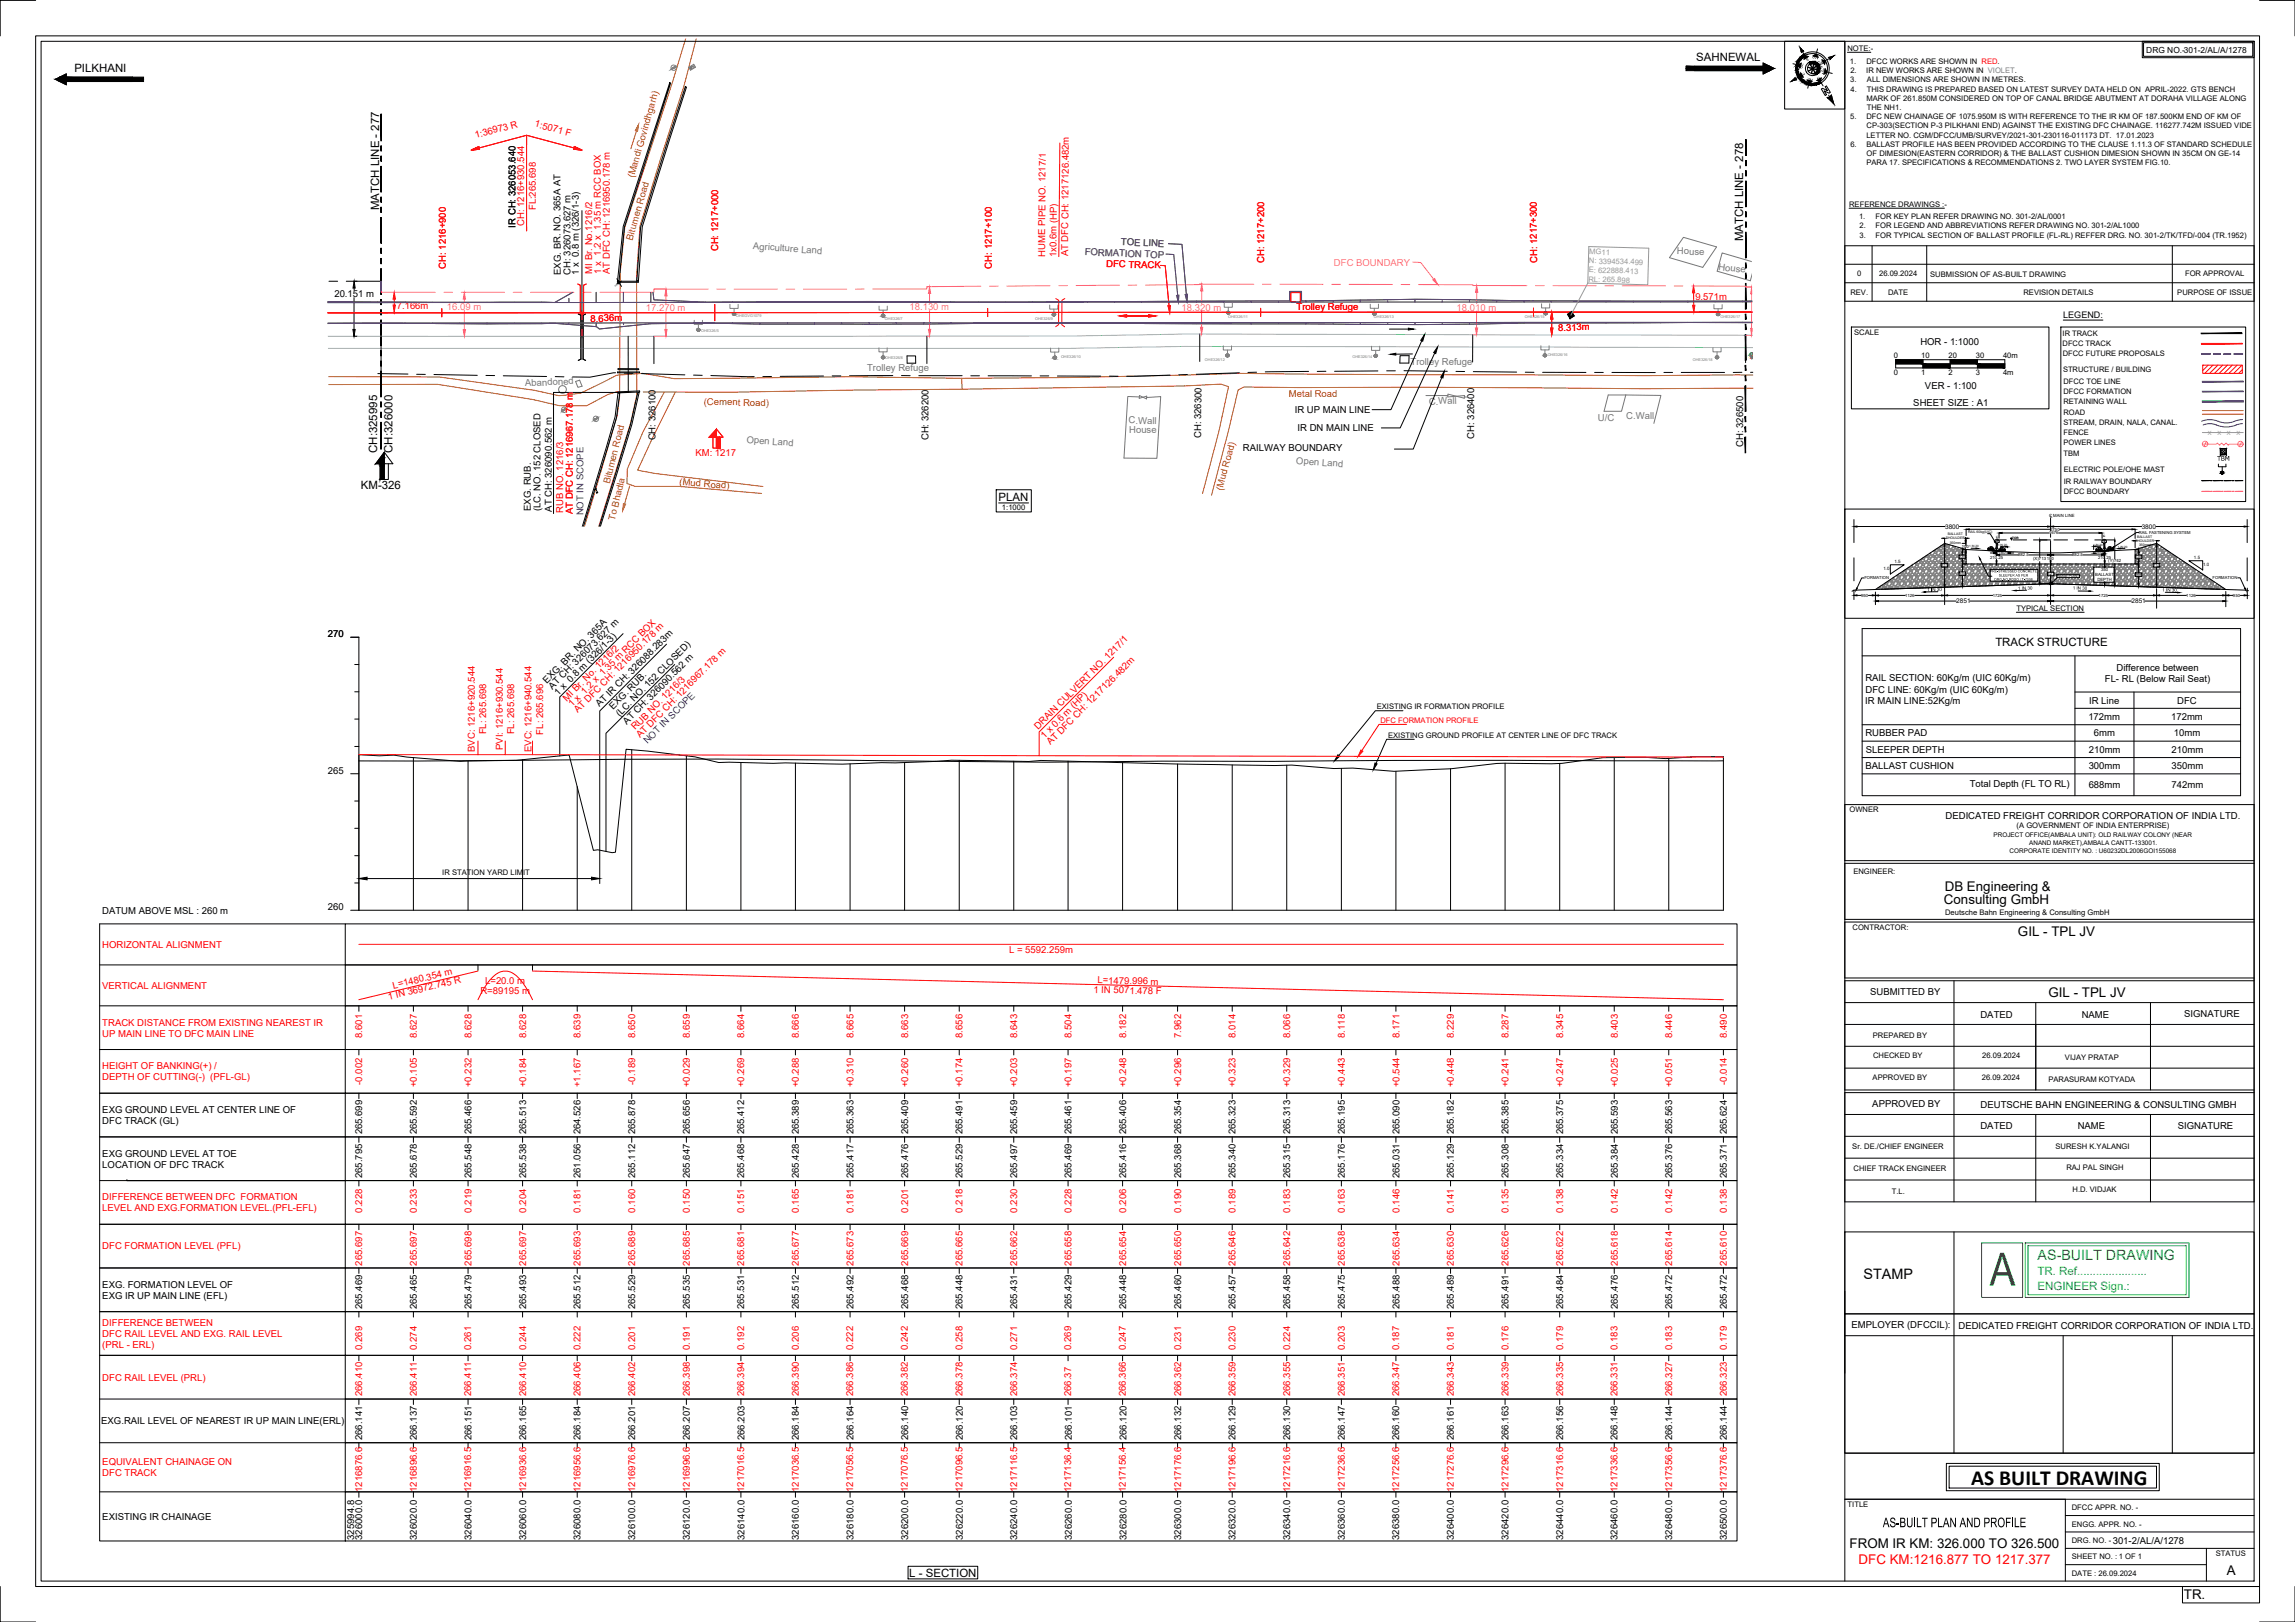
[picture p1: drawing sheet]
<svg xmlns="http://www.w3.org/2000/svg" width="841mm" height="594mm" viewBox="0 0 841 594" stroke-linecap="round" stroke-linejoin="round" font-family="sans-serif">
<defs><g id="words">
<text font-size="18.7" fill="#00b800" x="729.1" y="470.9">A</text>
<text font-size="7.9" x="722.4" y="543.7">AS BUILT DRAWING</text>
<text font-size="5.5" x="690" y="559.4">AS-BUILT PLAN AND PROFILE</text>
<text font-size="5.3" x="682.9" y="468.4">STAMP</text>
<text font-size="5.2" fill="#00b800" x="746.7" y="461.6">AS-BUILT DRAWING</text>
<g font-size="4.9">
<text x="712.7" y="326.4">DB Engineering &amp;</text>
<text x="712.4" y="331.2">Consulting GmbH</text>
<text x="739.5" y="342.8">GIL - TPL JV</text>
<text x="750.7" y="365.1">GIL - TPL JV</text>
<text x="677.8" y="566.9">FROM IR KM: 326.000 TO 326.500</text>
<text x="816" y="576.8">A</text>
<text x="800.3" y="585.7">TR.</text>
</g>
<text font-size="4.9" fill="#f00" x="681.1" y="572.7">DFC KM:1216.877 TO 1217.377</text>
<g font-size="4.2">
<text x="621.6" y="22.4">SAHNEWAL</text>
<text x="27.2" y="26.3">PILKHANI</text>
<text x="139" y="77" transform="rotate(-90 139 77)">MATCH LINE - 277</text>
<text x="638.8" y="88.4" transform="rotate(-90 638.8 88.4)">MATCH LINE - 278</text>
<text x="138.2" y="165.9" transform="rotate(-90 138.2 165.9)">CH:325995</text>
<text x="143.8" y="165.8" transform="rotate(-90 143.8 165.8)">CH:326000</text>
<text x="132.3" y="179">KM-326</text>
<text x="366" y="183.3">PLAN</text>
<text x="731.2" y="236.7">TRACK STRUCTURE</text>
<text x="333.2" y="577.5">L - SECTION</text>
</g>
<g font-size="4.2" fill="#00b800">
<text x="746.7" y="467">TR. Ref......................</text>
<text x="746.7" y="472.4">ENGINEER Sign.:</text>
</g>
<g font-size="3.5" fill="#f00">
<text x="195.7" y="46.3" transform="rotate(15 195.7 46.3)">1:5071 F</text>
<text x="174.3" y="50.6" transform="rotate(-15 174.3 50.6)">1:36973 R</text>
<text x="196.3" y="77" transform="rotate(-90 196.3 77)">FL:265.698</text>
<text x="192.1" y="82.8" transform="rotate(-90 192.1 82.8)">CH: 1216+930.544</text>
<text x="263.2" y="92" transform="rotate(-90 263.2 92)">CH: 1217+000</text>
<text x="383" y="94.1" transform="rotate(-90 383 94.1)">HUME PIPE NO. 1217/1</text>
<text x="387.2" y="94.2" transform="rotate(-90 387.2 94.2)">1x0.6m (HP)</text>
<text x="391.4" y="93.9" transform="rotate(-90 391.4 93.9)">AT DFC CH: 1217126.482m</text>
<text x="163.4" y="98.4" transform="rotate(-90 163.4 98.4)">CH: 1216+900</text>
<text x="217" y="100.2" transform="rotate(-90 217 100.2)">MI Br. No.1216/2</text>
<text x="220.2" y="100.3" transform="rotate(-90 220.2 100.3)">1 x 1.2 x 1.35 m RCC BOX</text>
<text x="223.5" y="100.4" transform="rotate(-90 223.5 100.4)">AT DFC CH: 1216950.178 m</text>
<text x="363.5" y="98.4" transform="rotate(-90 363.5 98.4)">CH: 1217+100</text>
<text x="405.4" y="97.7" transform="rotate(2 405.4 97.7)">DFC TRACK</text>
<text x="463.3" y="96.4" transform="rotate(-90 463.3 96.4)">CH: 1217+200</text>
<text x="563.3" y="96.3" transform="rotate(-90 563.3 96.3)">CH: 1217+300</text>
<text x="145.4" y="113.3" transform="rotate(-1 145.4 113.3)">7.166m</text>
<text x="475.1" y="113.7">Trolley Refuge</text>
<text x="621.3" y="109.9" transform="rotate(-1 621.3 109.9)">9.571m</text>
<text x="216.4" y="117.8" transform="rotate(-1 216.4 117.8)">8.636m</text>
<text x="571" y="121.2" transform="rotate(-1 571 121.2)">8.313m</text>
<text x="254.8" y="167.1">KM: 1217</text>
<text x="206.4" y="187.9" transform="rotate(-90 206.4 187.9)">RUB NO. 1216/3</text>
<text x="209.9" y="188.3" transform="rotate(-90 209.9 188.3)">AT DFC CH: 1216967.178 m</text>
<text x="207.7" y="257" transform="rotate(-45 207.7 257)">MI Br. No. 1216/2</text>
<text x="209.7" y="259.1" transform="rotate(-45 209.7 259.1)">1 x 1.2 x 1.35 m RCC BOX</text>
<text x="211.7" y="261.2" transform="rotate(-45 211.7 261.2)">AT DFC CH: 1216950.178 m</text>
<text x="178.2" y="269" transform="rotate(-90 178.2 269)">FL: 265.698</text>
<text x="188.5" y="269" transform="rotate(-90 188.5 269)">FL: 265.698</text>
<text x="199" y="269" transform="rotate(-90 199 269)">FL: 265.696</text>
<text x="232.8" y="267.5" transform="rotate(-45 232.8 267.5)">RUB NO. 1216/3</text>
<text x="380.4" y="267.4" transform="rotate(-45 380.4 267.4)">DRAIN CULVERT NO. 1217/1</text>
<text x="174" y="275.4" transform="rotate(-90 174 275.4)">BVC: 1216+920.544</text>
<text x="184.3" y="274.7" transform="rotate(-90 184.3 274.7)">PVI: 1216+930.544</text>
<text x="194.8" y="275.5" transform="rotate(-90 194.8 275.5)">EVC: 1216+940.544</text>
<text x="234.6" y="270.3" transform="rotate(-45 234.6 270.3)">AT DFC CH: 1216967.178 m</text>
<text x="382.8" y="270.6" transform="rotate(-45 382.8 270.6)">1 x 0.6 m (HP)</text>
<text x="385" y="272.9" transform="rotate(-45 385 272.9)">AT DFC CH: 1217126.482m</text>
<text x="37.5" y="347.1">HORIZONTAL ALIGNMENT</text>
<text x="369.8" y="349.1">L = 5592.259m</text>
<text x="37.5" y="362.1">VERTICAL ALIGNMENT</text>
<text x="144.2" y="362.1" transform="rotate(-14 144.2 362.1)">L=1480.354 m</text>
<text x="176.1" y="363.9">R=89195 m</text>
<text x="177.8" y="360.4">L=20.0 m</text>
<text x="400.7" y="363.6" transform="rotate(1 400.7 363.6)">1 IN 5071.478 F</text>
<text x="402.2" y="360.1" transform="rotate(1 402.2 360.1)">L=1479.996 m</text>
<text x="142.5" y="366.2" transform="rotate(-13 142.5 366.2)">1 IN 36972.745 R</text>
<text x="37.5" y="375.6">TRACK DISTANCE FROM EXISTING NEAREST IR</text>
<text x="37.5" y="379.7">UP MAIN LINE TO DFC MAIN LINE</text>
<text x="132.7" y="380.1" transform="rotate(-90 132.7 380.1)">8.601</text>
<text x="152.8" y="380.1" transform="rotate(-90 152.8 380.1)">8.627</text>
<text x="172.7" y="380.1" transform="rotate(-90 172.7 380.1)">8.628</text>
<text x="192.8" y="380.1" transform="rotate(-90 192.8 380.1)">8.628</text>
<text x="212.8" y="380.1" transform="rotate(-90 212.8 380.1)">8.639</text>
<text x="232.8" y="380.1" transform="rotate(-90 232.8 380.1)">8.650</text>
<text x="252.8" y="380.1" transform="rotate(-90 252.8 380.1)">8.659</text>
<text x="272.7" y="380.1" transform="rotate(-90 272.7 380.1)">8.664</text>
<text x="292.8" y="380.1" transform="rotate(-90 292.8 380.1)">8.666</text>
<text x="312.7" y="380.1" transform="rotate(-90 312.7 380.1)">8.665</text>
<text x="332.8" y="380.1" transform="rotate(-90 332.8 380.1)">8.663</text>
<text x="352.7" y="380.1" transform="rotate(-90 352.7 380.1)">8.656</text>
<text x="372.8" y="380.1" transform="rotate(-90 372.8 380.1)">8.643</text>
<text x="392.6" y="380.1" transform="rotate(-90 392.6 380.1)">8.504</text>
<text x="412.7" y="380.1" transform="rotate(-90 412.7 380.1)">8.182</text>
<text x="432.8" y="380.1" transform="rotate(-90 432.8 380.1)">7.962</text>
<text x="452.8" y="380.1" transform="rotate(-90 452.8 380.1)">8.014</text>
<text x="472.8" y="380.1" transform="rotate(-90 472.8 380.1)">8.066</text>
<text x="492.8" y="380.1" transform="rotate(-90 492.8 380.1)">8.118</text>
<text x="512.8" y="380.1" transform="rotate(-90 512.8 380.1)">8.171</text>
<text x="532.8" y="380.1" transform="rotate(-90 532.8 380.1)">8.229</text>
<text x="552.8" y="380.1" transform="rotate(-90 552.8 380.1)">8.287</text>
<text x="572.8" y="380.1" transform="rotate(-90 572.8 380.1)">8.345</text>
<text x="592.8" y="380.1" transform="rotate(-90 592.8 380.1)">8.403</text>
<text x="612.8" y="380.1" transform="rotate(-90 612.8 380.1)">8.446</text>
<text x="632.8" y="380.1" transform="rotate(-90 632.8 380.1)">8.490</text>
<text x="37.5" y="391.6">HEIGHT OF BANKING(+) /</text>
<text x="37.5" y="395.7">DEPTH OF CUTTING(-) (PFL-GL)</text>
<text x="132.7" y="397.3" transform="rotate(-90 132.7 397.3)">-0.002</text>
<text x="152.8" y="398.2" transform="rotate(-90 152.8 398.2)">+0.105</text>
<text x="172.7" y="398.2" transform="rotate(-90 172.7 398.2)">+0.232</text>
<text x="192.8" y="398.2" transform="rotate(-90 192.8 398.2)">+0.184</text>
<text x="212.8" y="398.2" transform="rotate(-90 212.8 398.2)">+1.167</text>
<text x="232.8" y="397.3" transform="rotate(-90 232.8 397.3)">-0.189</text>
<text x="252.8" y="398.2" transform="rotate(-90 252.8 398.2)">+0.029</text>
<text x="272.7" y="398.2" transform="rotate(-90 272.7 398.2)">+0.269</text>
<text x="292.8" y="398.2" transform="rotate(-90 292.8 398.2)">+0.288</text>
<text x="312.7" y="398.2" transform="rotate(-90 312.7 398.2)">+0.310</text>
<text x="332.8" y="398.2" transform="rotate(-90 332.8 398.2)">+0.260</text>
<text x="352.7" y="398.2" transform="rotate(-90 352.7 398.2)">+0.174</text>
<text x="372.8" y="398.2" transform="rotate(-90 372.8 398.2)">+0.203</text>
<text x="392.6" y="398.2" transform="rotate(-90 392.6 398.2)">+0.197</text>
<text x="412.7" y="398.2" transform="rotate(-90 412.7 398.2)">+0.248</text>
<text x="432.8" y="398.2" transform="rotate(-90 432.8 398.2)">+0.296</text>
<text x="452.8" y="398.2" transform="rotate(-90 452.8 398.2)">+0.323</text>
<text x="472.8" y="398.2" transform="rotate(-90 472.8 398.2)">+0.329</text>
<text x="492.8" y="398.2" transform="rotate(-90 492.8 398.2)">+0.443</text>
<text x="512.8" y="398.2" transform="rotate(-90 512.8 398.2)">+0.544</text>
<text x="532.8" y="398.2" transform="rotate(-90 532.8 398.2)">+0.448</text>
<text x="552.8" y="398.2" transform="rotate(-90 552.8 398.2)">+0.241</text>
<text x="572.8" y="398.2" transform="rotate(-90 572.8 398.2)">+0.247</text>
<text x="592.8" y="398.2" transform="rotate(-90 592.8 398.2)">+0.025</text>
<text x="612.8" y="398.2" transform="rotate(-90 612.8 398.2)">+0.051</text>
<text x="632.8" y="397.3" transform="rotate(-90 632.8 397.3)">-0.014</text>
<text x="37.5" y="439.6">DIFFERENCE BETWEEN DFC FORMATION</text>
<text x="37.5" y="443.7">LEVEL AND EXG.FORMATION LEVEL.(PFL-EFL)</text>
<text x="132.7" y="444.1" transform="rotate(-90 132.7 444.1)">0.228</text>
<text x="152.8" y="444.1" transform="rotate(-90 152.8 444.1)">0.233</text>
<text x="172.7" y="444.1" transform="rotate(-90 172.7 444.1)">0.219</text>
<text x="192.8" y="444.1" transform="rotate(-90 192.8 444.1)">0.204</text>
<text x="212.8" y="444.1" transform="rotate(-90 212.8 444.1)">0.181</text>
<text x="232.8" y="444.1" transform="rotate(-90 232.8 444.1)">0.160</text>
<text x="252.8" y="444.1" transform="rotate(-90 252.8 444.1)">0.150</text>
<text x="272.7" y="444.1" transform="rotate(-90 272.7 444.1)">0.151</text>
<text x="292.8" y="444.1" transform="rotate(-90 292.8 444.1)">0.165</text>
<text x="312.7" y="444.1" transform="rotate(-90 312.7 444.1)">0.181</text>
<text x="332.8" y="444.1" transform="rotate(-90 332.8 444.1)">0.201</text>
<text x="352.7" y="444.1" transform="rotate(-90 352.7 444.1)">0.218</text>
<text x="372.8" y="444.1" transform="rotate(-90 372.8 444.1)">0.230</text>
<text x="392.6" y="444.1" transform="rotate(-90 392.6 444.1)">0.228</text>
<text x="412.7" y="444.1" transform="rotate(-90 412.7 444.1)">0.206</text>
<text x="432.8" y="444.1" transform="rotate(-90 432.8 444.1)">0.190</text>
<text x="452.8" y="444.1" transform="rotate(-90 452.8 444.1)">0.189</text>
<text x="472.8" y="444.1" transform="rotate(-90 472.8 444.1)">0.183</text>
<text x="492.8" y="444.1" transform="rotate(-90 492.8 444.1)">0.163</text>
<text x="512.8" y="444.1" transform="rotate(-90 512.8 444.1)">0.146</text>
<text x="532.8" y="444.1" transform="rotate(-90 532.8 444.1)">0.141</text>
<text x="552.8" y="444.1" transform="rotate(-90 552.8 444.1)">0.135</text>
<text x="572.8" y="444.1" transform="rotate(-90 572.8 444.1)">0.138</text>
<text x="592.8" y="444.1" transform="rotate(-90 592.8 444.1)">0.142</text>
<text x="612.8" y="444.1" transform="rotate(-90 612.8 444.1)">0.142</text>
<text x="632.8" y="444.1" transform="rotate(-90 632.8 444.1)">0.138</text>
<text x="37.5" y="457.6">DFC FORMATION LEVEL (PFL)</text>
<text x="132.7" y="463.5" transform="rotate(-90 132.7 463.5)">265.697</text>
<text x="152.8" y="463.5" transform="rotate(-90 152.8 463.5)">265.697</text>
<text x="172.7" y="463.5" transform="rotate(-90 172.7 463.5)">265.698</text>
<text x="192.8" y="463.5" transform="rotate(-90 192.8 463.5)">265.697</text>
<text x="212.8" y="463.5" transform="rotate(-90 212.8 463.5)">265.693</text>
<text x="232.8" y="463.5" transform="rotate(-90 232.8 463.5)">265.689</text>
<text x="252.8" y="463.5" transform="rotate(-90 252.8 463.5)">265.685</text>
<text x="272.7" y="463.5" transform="rotate(-90 272.7 463.5)">265.681</text>
<text x="292.8" y="463.5" transform="rotate(-90 292.8 463.5)">265.677</text>
<text x="312.7" y="463.5" transform="rotate(-90 312.7 463.5)">265.673</text>
<text x="332.8" y="463.5" transform="rotate(-90 332.8 463.5)">265.669</text>
<text x="352.7" y="463.5" transform="rotate(-90 352.7 463.5)">265.665</text>
<text x="372.8" y="463.5" transform="rotate(-90 372.8 463.5)">265.662</text>
<text x="392.6" y="463.5" transform="rotate(-90 392.6 463.5)">265.658</text>
<text x="412.7" y="463.5" transform="rotate(-90 412.7 463.5)">265.654</text>
<text x="432.8" y="463.5" transform="rotate(-90 432.8 463.5)">265.650</text>
<text x="452.8" y="463.5" transform="rotate(-90 452.8 463.5)">265.646</text>
<text x="472.8" y="463.5" transform="rotate(-90 472.8 463.5)">265.642</text>
<text x="492.8" y="463.5" transform="rotate(-90 492.8 463.5)">265.638</text>
<text x="512.8" y="463.5" transform="rotate(-90 512.8 463.5)">265.634</text>
<text x="532.8" y="463.5" transform="rotate(-90 532.8 463.5)">265.630</text>
<text x="552.8" y="463.5" transform="rotate(-90 552.8 463.5)">265.626</text>
<text x="572.8" y="463.5" transform="rotate(-90 572.8 463.5)">265.622</text>
<text x="592.8" y="463.5" transform="rotate(-90 592.8 463.5)">265.618</text>
<text x="612.8" y="463.5" transform="rotate(-90 612.8 463.5)">265.614</text>
<text x="632.8" y="463.5" transform="rotate(-90 632.8 463.5)">265.610</text>
<text x="37.5" y="485.7">DIFFERENCE BETWEEN</text>
<text x="37.5" y="489.6">DFC RAIL LEVEL AND EXG. RAIL LEVEL</text>
<text x="37.5" y="493.7">(PRL - ERL)</text>
<text x="132.7" y="494.4" transform="rotate(-90 132.7 494.4)">0.269</text>
<text x="152.8" y="494.4" transform="rotate(-90 152.8 494.4)">0.274</text>
<text x="172.7" y="494.4" transform="rotate(-90 172.7 494.4)">0.261</text>
<text x="192.8" y="494.4" transform="rotate(-90 192.8 494.4)">0.244</text>
<text x="212.8" y="494.4" transform="rotate(-90 212.8 494.4)">0.222</text>
<text x="232.8" y="494.4" transform="rotate(-90 232.8 494.4)">0.201</text>
<text x="252.8" y="494.4" transform="rotate(-90 252.8 494.4)">0.191</text>
<text x="272.7" y="494.4" transform="rotate(-90 272.7 494.4)">0.192</text>
<text x="292.7" y="494.4" transform="rotate(-90 292.7 494.4)">0.206</text>
<text x="312.7" y="494.4" transform="rotate(-90 312.7 494.4)">0.222</text>
<text x="332.7" y="494.4" transform="rotate(-90 332.7 494.4)">0.242</text>
<text x="352.7" y="494.4" transform="rotate(-90 352.7 494.4)">0.258</text>
<text x="372.7" y="494.4" transform="rotate(-90 372.7 494.4)">0.271</text>
<text x="392.6" y="494.4" transform="rotate(-90 392.6 494.4)">0.269</text>
<text x="412.6" y="494.4" transform="rotate(-90 412.6 494.4)">0.247</text>
<text x="432.8" y="494.4" transform="rotate(-90 432.8 494.4)">0.231</text>
<text x="452.8" y="494.4" transform="rotate(-90 452.8 494.4)">0.230</text>
<text x="472.8" y="494.4" transform="rotate(-90 472.8 494.4)">0.224</text>
<text x="492.8" y="494.4" transform="rotate(-90 492.8 494.4)">0.203</text>
<text x="512.8" y="494.4" transform="rotate(-90 512.8 494.4)">0.187</text>
<text x="532.8" y="494.4" transform="rotate(-90 532.8 494.4)">0.181</text>
<text x="552.8" y="494.4" transform="rotate(-90 552.8 494.4)">0.176</text>
<text x="572.8" y="494.4" transform="rotate(-90 572.8 494.4)">0.179</text>
<text x="592.8" y="494.4" transform="rotate(-90 592.8 494.4)">0.183</text>
<text x="612.8" y="494.4" transform="rotate(-90 612.8 494.4)">0.183</text>
<text x="632.8" y="494.4" transform="rotate(-90 632.8 494.4)">0.179</text>
<text x="37.5" y="505.6">DFC RAIL LEVEL (PRL)</text>
<text x="132.7" y="511.4" transform="rotate(-90 132.7 511.4)">266.410</text>
<text x="152.8" y="511.4" transform="rotate(-90 152.8 511.4)">266.411</text>
<text x="172.7" y="511.4" transform="rotate(-90 172.7 511.4)">266.411</text>
<text x="192.8" y="511.4" transform="rotate(-90 192.8 511.4)">266.410</text>
<text x="212.8" y="511.4" transform="rotate(-90 212.8 511.4)">266.406</text>
<text x="232.8" y="511.4" transform="rotate(-90 232.8 511.4)">266.402</text>
<text x="252.8" y="511.4" transform="rotate(-90 252.8 511.4)">266.398</text>
<text x="272.7" y="511.4" transform="rotate(-90 272.7 511.4)">266.394</text>
<text x="292.7" y="511.4" transform="rotate(-90 292.7 511.4)">266.390</text>
<text x="312.7" y="511.4" transform="rotate(-90 312.7 511.4)">266.386</text>
<text x="332.7" y="511.4" transform="rotate(-90 332.7 511.4)">266.382</text>
<text x="352.7" y="511.4" transform="rotate(-90 352.7 511.4)">266.378</text>
<text x="372.7" y="511.4" transform="rotate(-90 372.7 511.4)">266.374</text>
<text x="392.6" y="511.4" transform="rotate(-90 392.6 511.4)">266.37</text>
<text x="412.6" y="511.4" transform="rotate(-90 412.6 511.4)">266.366</text>
<text x="432.8" y="511.4" transform="rotate(-90 432.8 511.4)">266.362</text>
<text x="452.8" y="511.4" transform="rotate(-90 452.8 511.4)">266.359</text>
<text x="472.8" y="511.4" transform="rotate(-90 472.8 511.4)">266.355</text>
<text x="492.8" y="511.4" transform="rotate(-90 492.8 511.4)">266.351</text>
<text x="512.8" y="511.4" transform="rotate(-90 512.8 511.4)">266.347</text>
<text x="532.8" y="511.4" transform="rotate(-90 532.8 511.4)">266.343</text>
<text x="552.8" y="511.4" transform="rotate(-90 552.8 511.4)">266.339</text>
<text x="572.8" y="511.4" transform="rotate(-90 572.8 511.4)">266.335</text>
<text x="592.8" y="511.4" transform="rotate(-90 592.8 511.4)">266.331</text>
<text x="612.8" y="511.4" transform="rotate(-90 612.8 511.4)">266.327</text>
<text x="632.8" y="511.4" transform="rotate(-90 632.8 511.4)">266.323</text>
<text x="37.5" y="536.7">EQUIVALENT CHAINAGE ON</text>
<text x="37.5" y="540.7">DFC TRACK</text>
<text x="132.7" y="546.4" transform="rotate(-90 132.7 546.4)">1216876.6</text>
<text x="152.8" y="546.4" transform="rotate(-90 152.8 546.4)">1216896.6</text>
<text x="172.7" y="546.4" transform="rotate(-90 172.7 546.4)">1216916.5</text>
<text x="192.8" y="546.4" transform="rotate(-90 192.8 546.4)">1216936.6</text>
<text x="212.8" y="546.4" transform="rotate(-90 212.8 546.4)">1216956.6</text>
<text x="232.8" y="546.4" transform="rotate(-90 232.8 546.4)">1216976.6</text>
<text x="252.8" y="546.4" transform="rotate(-90 252.8 546.4)">1216996.6</text>
<text x="272.7" y="546.4" transform="rotate(-90 272.7 546.4)">1217016.5</text>
<text x="292.7" y="546.4" transform="rotate(-90 292.7 546.4)">1217036.5</text>
<text x="312.7" y="546.4" transform="rotate(-90 312.7 546.4)">1217056.5</text>
<text x="332.7" y="546.4" transform="rotate(-90 332.7 546.4)">1217076.5</text>
<text x="352.7" y="546.4" transform="rotate(-90 352.7 546.4)">1217096.5</text>
<text x="372.7" y="546.4" transform="rotate(-90 372.7 546.4)">1217116.5</text>
<text x="392.6" y="546.4" transform="rotate(-90 392.6 546.4)">1217136.4</text>
<text x="412.6" y="546.4" transform="rotate(-90 412.6 546.4)">1217156.4</text>
<text x="432.8" y="546.4" transform="rotate(-90 432.8 546.4)">1217176.6</text>
<text x="452.8" y="546.4" transform="rotate(-90 452.8 546.4)">1217196.6</text>
<text x="472.8" y="546.4" transform="rotate(-90 472.8 546.4)">1217216.6</text>
<text x="492.8" y="546.4" transform="rotate(-90 492.8 546.4)">1217236.6</text>
<text x="512.8" y="546.4" transform="rotate(-90 512.8 546.4)">1217256.6</text>
<text x="532.8" y="546.4" transform="rotate(-90 532.8 546.4)">1217276.6</text>
<text x="552.8" y="546.4" transform="rotate(-90 552.8 546.4)">1217296.6</text>
<text x="572.8" y="546.4" transform="rotate(-90 572.8 546.4)">1217316.6</text>
<text x="592.8" y="546.4" transform="rotate(-90 592.8 546.4)">1217336.6</text>
<text x="612.8" y="546.4" transform="rotate(-90 612.8 546.4)">1217356.6</text>
<text x="632.8" y="546.4" transform="rotate(-90 632.8 546.4)">1217376.6</text>
</g>
<g font-size="3.5" fill="#b85c00">
<text x="232.3" y="65.3" transform="rotate(-74 232.3 65.3)">(Mandi Govindhgarh)</text>
<text x="231.8" y="88.2" transform="rotate(-74 231.8 88.2)">Bitumen Road</text>
<text x="257.9" y="148.3" transform="rotate(1 257.9 148.3)">(Cement Road)</text>
<text x="472.3" y="145.3">Metal Road</text>
<text x="223.5" y="177.4" transform="rotate(-76 223.5 177.4)">Bitumen Road</text>
<text x="248.9" y="177.7" transform="rotate(4 248.9 177.7)">(Mud Road)</text>
<text x="448" y="179.9" transform="rotate(-75 448 179.9)">(Mud Road)</text>
<text x="225.3" y="190.8" transform="rotate(-76 225.3 190.8)">To Bhadla</text>
</g>
<g font-size="3.5">
<text x="188.9" y="83.3" transform="rotate(-90 188.9 83.3)">IR CH: 326053.640</text>
<text x="205.5" y="100.7" transform="rotate(-90 205.5 100.7)">EXG. BR. NO. 365A AT</text>
<text x="209.1" y="100.6" transform="rotate(-90 209.1 100.6)">CH: 326073.627 m</text>
<text x="212.1" y="100.8" transform="rotate(-90 212.1 100.8)">1 x 0.8 m (326/1-3)</text>
<text x="122.5" y="108.9">20.151 m</text>
<text x="703.7" y="126.4">HOR - 1:1000</text>
<text x="705.4" y="142.5">VER - 1:100</text>
<text x="701.2" y="148.6">SHEET SIZE : A1</text>
<text x="474.5" y="151.1">IR UP MAIN LINE</text>
<text x="240.3" y="161.3" transform="rotate(-90 240.3 161.3)">CH: 326100</text>
<text x="340.3" y="161.3" transform="rotate(-90 340.3 161.3)">CH: 326200</text>
<text x="440.2" y="160.5" transform="rotate(-90 440.2 160.5)">CH: 326300</text>
<text x="475.5" y="157.8">IR DN MAIN LINE</text>
<text x="540.2" y="160.7" transform="rotate(-90 540.2 160.7)">CH: 326400</text>
<text x="455.5" y="165.3">RAILWAY BOUNDARY</text>
<text x="638.8" y="163.7" transform="rotate(-90 638.8 163.7)">CH: 326500</text>
<text x="194.5" y="187.1" transform="rotate(-90 194.5 187.1)">EXG. RUB.</text>
<text x="198.1" y="187.3" transform="rotate(-90 198.1 187.3)">(LC. NO. 152 CLOSED</text>
<text x="202.3" y="187.4" transform="rotate(-90 202.3 187.4)">AT CH: 326090.562 m</text>
<text x="120.2" y="233.4">270</text>
<text x="775.7" y="245.6">Difference between</text>
<text x="200.3" y="250.4" transform="rotate(-45 200.3 250.4)">EXG. BR. NO. 365A</text>
<text x="683.6" y="249.5">RAIL SECTION: 60Kg/m (UIC 60Kg/m)</text>
<text x="771.3" y="249.8">FL- RL (Below Rail Seat)</text>
<text x="202.4" y="252.6" transform="rotate(-45 202.4 252.6)">AT CH: 326073.627 m</text>
<text x="204.5" y="254.9" transform="rotate(-45 204.5 254.9)">1 x 0.8 m (326/1-3)</text>
<text x="683.5" y="258">IR MAIN LINE:52Kg/m</text>
<text x="683.6" y="253.7">DFC LINE: 60Kg/m (UIC 60Kg/m)</text>
<text x="765.6" y="257.7">IR Line</text>
<text x="797.9" y="257.7">DFC</text>
<text x="219.7" y="259.1" transform="rotate(-45 219.7 259.1)">AT IR CH: 326088.283m</text>
<text x="224.7" y="259.9" transform="rotate(-45 224.7 259.9)">EXG. RUB.</text>
<text x="227.1" y="262.6" transform="rotate(-45 227.1 262.6)">(LC. NO. 152 CLOSED)</text>
<text x="765.3" y="263.7">172mm</text>
<text x="795.6" y="263.7">172mm</text>
<text x="229.7" y="265.5" transform="rotate(-45 229.7 265.5)">AT CH: 326090.562 m</text>
<text x="683.6" y="269.7">RUBBER PAD</text>
<text x="767.4" y="269.7">6mm</text>
<text x="796.6" y="269.7">10mm</text>
<text x="683.7" y="275.7">SLEEPER DEPTH</text>
<text x="765.5" y="275.7">210mm</text>
<text x="795.8" y="275.7">210mm</text>
<text x="683.6" y="281.7">BALLAST CUSHION</text>
<text x="765.4" y="281.7">300mm</text>
<text x="795.8" y="281.7">350mm</text>
<text x="120.2" y="283.4">265</text>
<text x="721.8" y="288.3">Total Depth (FL TO RL)</text>
<text x="765.4" y="288.7">688mm</text>
<text x="795.8" y="288.7">742mm</text>
<text x="713" y="299.8">DEDICATED FREIGHT CORRIDOR CORPORATION OF INDIA LTD.</text>
<text x="37.5" y="334.7">DATUM ABOVE MSL : 260 m</text>
<text x="120.2" y="333.4">260</text>
<text x="685.3" y="364.4">SUBMITTED BY</text>
<text x="725.7" y="372.7">DATED</text>
<text x="762.9" y="372.7">NAME</text>
<text x="800.4" y="372.6">SIGNATURE</text>
<text x="37.5" y="407.6">EXG GROUND LEVEL AT CENTER LINE OF</text>
<text x="686.1" y="405.4">APPROVED BY</text>
<text x="725.8" y="405.7">DEUTSCHE BAHN ENGINEERING &amp; CONSULTING GMBH</text>
<text x="37.5" y="411.7">DFC TRACK (GL)</text>
<text x="725.7" y="413.7">DATED</text>
<text x="761.4" y="413.7">NAME</text>
<text x="798.1" y="413.6">SIGNATURE</text>
<text x="132.7" y="415.5" transform="rotate(-90 132.7 415.5)">265.699</text>
<text x="152.8" y="415.5" transform="rotate(-90 152.8 415.5)">265.592</text>
<text x="172.7" y="415.5" transform="rotate(-90 172.7 415.5)">265.466</text>
<text x="192.8" y="415.5" transform="rotate(-90 192.8 415.5)">265.513</text>
<text x="212.8" y="415.5" transform="rotate(-90 212.8 415.5)">264.526</text>
<text x="232.8" y="415.5" transform="rotate(-90 232.8 415.5)">265.878</text>
<text x="252.8" y="415.5" transform="rotate(-90 252.8 415.5)">265.656</text>
<text x="272.7" y="415.5" transform="rotate(-90 272.7 415.5)">265.412</text>
<text x="292.8" y="415.5" transform="rotate(-90 292.8 415.5)">265.389</text>
<text x="312.7" y="415.5" transform="rotate(-90 312.7 415.5)">265.363</text>
<text x="332.8" y="415.5" transform="rotate(-90 332.8 415.5)">265.409</text>
<text x="352.7" y="415.5" transform="rotate(-90 352.7 415.5)">265.491</text>
<text x="372.8" y="415.5" transform="rotate(-90 372.8 415.5)">265.459</text>
<text x="392.6" y="415.5" transform="rotate(-90 392.6 415.5)">265.461</text>
<text x="412.7" y="415.5" transform="rotate(-90 412.7 415.5)">265.406</text>
<text x="432.8" y="415.5" transform="rotate(-90 432.8 415.5)">265.354</text>
<text x="452.8" y="415.5" transform="rotate(-90 452.8 415.5)">265.323</text>
<text x="472.8" y="415.5" transform="rotate(-90 472.8 415.5)">265.313</text>
<text x="492.8" y="415.5" transform="rotate(-90 492.8 415.5)">265.195</text>
<text x="512.8" y="415.5" transform="rotate(-90 512.8 415.5)">265.090</text>
<text x="532.8" y="415.5" transform="rotate(-90 532.8 415.5)">265.182</text>
<text x="552.8" y="415.5" transform="rotate(-90 552.8 415.5)">265.385</text>
<text x="572.8" y="415.5" transform="rotate(-90 572.8 415.5)">265.375</text>
<text x="592.8" y="415.5" transform="rotate(-90 592.8 415.5)">265.593</text>
<text x="612.8" y="415.5" transform="rotate(-90 612.8 415.5)">265.563</text>
<text x="632.8" y="415.5" transform="rotate(-90 632.8 415.5)">265.624</text>
<text x="37.5" y="423.6">EXG GROUND LEVEL AT TOE</text>
<text x="37.5" y="427.7">LOCATION OF DFC TRACK</text>
<text x="132.7" y="431.5" transform="rotate(-90 132.7 431.5)">265.795</text>
<text x="152.8" y="431.5" transform="rotate(-90 152.8 431.5)">265.678</text>
<text x="172.7" y="431.5" transform="rotate(-90 172.7 431.5)">265.548</text>
<text x="192.8" y="431.5" transform="rotate(-90 192.8 431.5)">265.538</text>
<text x="212.8" y="431.5" transform="rotate(-90 212.8 431.5)">261.056</text>
<text x="232.8" y="431.5" transform="rotate(-90 232.8 431.5)">265.112</text>
<text x="252.8" y="431.5" transform="rotate(-90 252.8 431.5)">265.647</text>
<text x="272.7" y="431.5" transform="rotate(-90 272.7 431.5)">265.468</text>
<text x="292.8" y="431.5" transform="rotate(-90 292.8 431.5)">265.428</text>
<text x="312.7" y="431.5" transform="rotate(-90 312.7 431.5)">265.417</text>
<text x="332.8" y="431.5" transform="rotate(-90 332.8 431.5)">265.476</text>
<text x="352.7" y="431.5" transform="rotate(-90 352.7 431.5)">265.529</text>
<text x="372.8" y="431.5" transform="rotate(-90 372.8 431.5)">265.497</text>
<text x="392.6" y="431.5" transform="rotate(-90 392.6 431.5)">265.469</text>
<text x="412.7" y="431.5" transform="rotate(-90 412.7 431.5)">265.416</text>
<text x="432.8" y="431.5" transform="rotate(-90 432.8 431.5)">265.368</text>
<text x="452.8" y="431.5" transform="rotate(-90 452.8 431.5)">265.340</text>
<text x="472.8" y="431.5" transform="rotate(-90 472.8 431.5)">265.315</text>
<text x="492.8" y="431.5" transform="rotate(-90 492.8 431.5)">265.176</text>
<text x="512.8" y="431.5" transform="rotate(-90 512.8 431.5)">265.031</text>
<text x="532.8" y="431.5" transform="rotate(-90 532.8 431.5)">265.129</text>
<text x="552.8" y="431.5" transform="rotate(-90 552.8 431.5)">265.308</text>
<text x="572.8" y="431.5" transform="rotate(-90 572.8 431.5)">265.334</text>
<text x="592.8" y="431.5" transform="rotate(-90 592.8 431.5)">265.384</text>
<text x="612.8" y="431.5" transform="rotate(-90 612.8 431.5)">265.376</text>
<text x="632.8" y="431.5" transform="rotate(-90 632.8 431.5)">265.371</text>
<text x="37.5" y="471.6">EXG. FORMATION LEVEL OF</text>
<text x="37.5" y="475.7">EXG IR UP MAIN LINE (EFL)</text>
<text x="132.7" y="479.5" transform="rotate(-90 132.7 479.5)">265.469</text>
<text x="152.8" y="479.5" transform="rotate(-90 152.8 479.5)">265.465</text>
<text x="172.7" y="479.5" transform="rotate(-90 172.7 479.5)">265.479</text>
<text x="192.8" y="479.5" transform="rotate(-90 192.8 479.5)">265.493</text>
<text x="212.8" y="479.5" transform="rotate(-90 212.8 479.5)">265.512</text>
<text x="232.8" y="479.5" transform="rotate(-90 232.8 479.5)">265.529</text>
<text x="252.8" y="479.5" transform="rotate(-90 252.8 479.5)">265.535</text>
<text x="272.7" y="479.5" transform="rotate(-90 272.7 479.5)">265.531</text>
<text x="292.8" y="479.5" transform="rotate(-90 292.8 479.5)">265.512</text>
<text x="312.7" y="479.5" transform="rotate(-90 312.7 479.5)">265.492</text>
<text x="332.8" y="479.5" transform="rotate(-90 332.8 479.5)">265.468</text>
<text x="352.7" y="479.5" transform="rotate(-90 352.7 479.5)">265.448</text>
<text x="372.8" y="479.5" transform="rotate(-90 372.8 479.5)">265.431</text>
<text x="392.6" y="479.5" transform="rotate(-90 392.6 479.5)">265.429</text>
<text x="412.7" y="479.5" transform="rotate(-90 412.7 479.5)">265.448</text>
<text x="432.8" y="479.5" transform="rotate(-90 432.8 479.5)">265.460</text>
<text x="452.8" y="479.5" transform="rotate(-90 452.8 479.5)">265.457</text>
<text x="472.8" y="479.5" transform="rotate(-90 472.8 479.5)">265.458</text>
<text x="492.8" y="479.5" transform="rotate(-90 492.8 479.5)">265.475</text>
<text x="512.8" y="479.5" transform="rotate(-90 512.8 479.5)">265.488</text>
<text x="532.8" y="479.5" transform="rotate(-90 532.8 479.5)">265.489</text>
<text x="552.8" y="479.5" transform="rotate(-90 552.8 479.5)">265.491</text>
<text x="572.8" y="479.5" transform="rotate(-90 572.8 479.5)">265.484</text>
<text x="592.8" y="479.5" transform="rotate(-90 592.8 479.5)">265.476</text>
<text x="612.8" y="479.5" transform="rotate(-90 612.8 479.5)">265.472</text>
<text x="632.8" y="479.5" transform="rotate(-90 632.8 479.5)">265.472</text>
<text x="678.5" y="486.3">EMPLOYER (DFCCIL):</text>
<text x="717.7" y="486.6">DEDICATED FREIGHT CORRIDOR CORPORATION OF INDIA LTD.</text>
<text x="37.1" y="521.6">EXG.RAIL LEVEL OF NEAREST IR UP MAIN LINE(ERL)</text>
<text x="132.7" y="527.5" transform="rotate(-90 132.7 527.5)">266.141</text>
<text x="152.8" y="527.5" transform="rotate(-90 152.8 527.5)">266.137</text>
<text x="172.7" y="527.5" transform="rotate(-90 172.7 527.5)">266.151</text>
<text x="192.8" y="527.5" transform="rotate(-90 192.8 527.5)">266.165</text>
<text x="212.8" y="527.5" transform="rotate(-90 212.8 527.5)">266.184</text>
<text x="232.8" y="527.5" transform="rotate(-90 232.8 527.5)">266.201</text>
<text x="252.8" y="527.5" transform="rotate(-90 252.8 527.5)">266.207</text>
<text x="272.8" y="527.5" transform="rotate(-90 272.8 527.5)">266.203</text>
<text x="292.8" y="527.5" transform="rotate(-90 292.8 527.5)">266.184</text>
<text x="312.8" y="527.5" transform="rotate(-90 312.8 527.5)">266.164</text>
<text x="332.8" y="527.5" transform="rotate(-90 332.8 527.5)">266.140</text>
<text x="352.8" y="527.5" transform="rotate(-90 352.8 527.5)">266.120</text>
<text x="372.8" y="527.5" transform="rotate(-90 372.8 527.5)">266.103</text>
<text x="392.8" y="527.5" transform="rotate(-90 392.8 527.5)">266.101</text>
<text x="412.8" y="527.5" transform="rotate(-90 412.8 527.5)">266.120</text>
<text x="432.8" y="527.5" transform="rotate(-90 432.8 527.5)">266.132</text>
<text x="452.8" y="527.5" transform="rotate(-90 452.8 527.5)">266.129</text>
<text x="472.8" y="527.5" transform="rotate(-90 472.8 527.5)">266.130</text>
<text x="492.8" y="527.5" transform="rotate(-90 492.8 527.5)">266.147</text>
<text x="512.8" y="527.5" transform="rotate(-90 512.8 527.5)">266.160</text>
<text x="532.8" y="527.5" transform="rotate(-90 532.8 527.5)">266.161</text>
<text x="552.8" y="527.5" transform="rotate(-90 552.8 527.5)">266.163</text>
<text x="572.8" y="527.5" transform="rotate(-90 572.8 527.5)">266.156</text>
<text x="592.8" y="527.5" transform="rotate(-90 592.8 527.5)">266.148</text>
<text x="612.8" y="527.5" transform="rotate(-90 612.8 527.5)">266.144</text>
<text x="632.8" y="527.5" transform="rotate(-90 632.8 527.5)">266.144</text>
<text x="37.5" y="556.7">EXISTING IR CHAINAGE</text>
<text x="129.8" y="564" transform="rotate(-90 129.8 564)">325994.8</text>
<text x="132.7" y="564" transform="rotate(-90 132.7 564)">326000.0</text>
<text x="152.8" y="564" transform="rotate(-90 152.8 564)">326020.0</text>
<text x="172.7" y="564" transform="rotate(-90 172.7 564)">326040.0</text>
<text x="192.8" y="564" transform="rotate(-90 192.8 564)">326060.0</text>
<text x="212.8" y="564" transform="rotate(-90 212.8 564)">326080.0</text>
<text x="232.8" y="564" transform="rotate(-90 232.8 564)">326100.0</text>
<text x="252.8" y="564" transform="rotate(-90 252.8 564)">326120.0</text>
<text x="272.8" y="564" transform="rotate(-90 272.8 564)">326140.0</text>
<text x="292.8" y="564" transform="rotate(-90 292.8 564)">326160.0</text>
<text x="312.8" y="564" transform="rotate(-90 312.8 564)">326180.0</text>
<text x="332.8" y="564" transform="rotate(-90 332.8 564)">326200.0</text>
<text x="352.8" y="564" transform="rotate(-90 352.8 564)">326220.0</text>
<text x="372.8" y="564" transform="rotate(-90 372.8 564)">326240.0</text>
<text x="392.8" y="564" transform="rotate(-90 392.8 564)">326260.0</text>
<text x="412.8" y="564" transform="rotate(-90 412.8 564)">326280.0</text>
<text x="432.8" y="564" transform="rotate(-90 432.8 564)">326300.0</text>
<text x="452.8" y="564" transform="rotate(-90 452.8 564)">326320.0</text>
<text x="472.8" y="564" transform="rotate(-90 472.8 564)">326340.0</text>
<text x="492.8" y="564" transform="rotate(-90 492.8 564)">326360.0</text>
<text x="512.8" y="564" transform="rotate(-90 512.8 564)">326380.0</text>
<text x="532.8" y="564" transform="rotate(-90 532.8 564)">326400.0</text>
<text x="552.8" y="564" transform="rotate(-90 552.8 564)">326420.0</text>
<text x="572.8" y="564" transform="rotate(-90 572.8 564)">326440.0</text>
<text x="592.8" y="564" transform="rotate(-90 592.8 564)">326460.0</text>
<text x="612.8" y="564" transform="rotate(-90 612.8 564)">326480.0</text>
<text x="632.8" y="564" transform="rotate(-90 632.8 564)">326500.0</text>
<text x="774.2" y="565.3">301-2/AL/A/1278</text>
</g>
<text font-size="3.5" fill="#723956" x="410.7" y="89.8" transform="rotate(2 410.7 89.8)">TOE LINE</text>
<g font-size="3.5" fill="#767676">
<text x="275.9" y="91.3" transform="rotate(4 275.9 91.3)">Agriculture Land</text>
<text x="614.5" y="93.1" transform="rotate(1 614.5 93.1)">House</text>
<text x="629.6" y="98.8" transform="rotate(7 629.6 98.8)">House</text>
<text x="317.8" y="135.9">Trolley Refuge</text>
<text x="516.9" y="133.8">Trolley Refuge</text>
<text x="192.5" y="141.5" transform="rotate(-3 192.5 141.5)">Abandoned</text>
<text x="523.7" y="148.3" transform="rotate(-3 523.7 148.3)">C.Wall</text>
<text x="413.6" y="155.1" transform="rotate(1 413.6 155.1)">C.Wall</text>
<text x="585.5" y="154.2">U/C</text>
<text x="596" y="153.6">C.Wall</text>
<text x="413.8" y="158.7" transform="rotate(-1 413.8 158.7)">House</text>
<text x="273.5" y="162.2" transform="rotate(4 273.5 162.2)">Open Land</text>
<text x="474.9" y="169.9" transform="rotate(4 474.9 169.9)">Open Land</text>
</g>
<text font-size="3.5" fill="#5d4a95" x="397.5" y="93.4" transform="rotate(2 397.5 93.4)">FORMATION TOP</text>
<g font-size="3.5" fill="#f0f">
<text x="488.9" y="97.5">DFC BOUNDARY</text>
<text x="163.8" y="113.5">16.09 m</text>
<text x="333.3" y="113.6">18.130 m</text>
<text x="433" y="113.8">18.320 m</text>
<text x="533.8" y="113.8">18.010 m</text>
<text x="236.7" y="114.1">17.270 m</text>
</g>
<g font-size="3.5" fill="#00f">
<text x="213.8" y="188.8" transform="rotate(-90 213.8 188.8)">NOT IN SCOPE</text>
<text x="237.2" y="272.6" transform="rotate(-45 237.2 272.6)">NOT IN SCOPE</text>
</g>
<text font-size="3.3" x="756.1" y="116.6">LEGEND:</text>
<text font-size="3.1" x="786.5" y="19.3">DRG NO.-301-2/AL/A/1278</text>
<g font-size="2.8">
<text x="677" y="18.6">NOTE:-</text>
<text x="677.9" y="23.5">1.</text>
<text x="684" y="23.5">DFCC WORKS ARE SHOWN IN RED.</text>
<text x="678.1" y="26.8">2.</text>
<text x="683.9" y="26.8">IR NEW WORKS ARE SHOWN IN VIOLET.</text>
<text x="678" y="30.2">3.</text>
<text x="678.1" y="33.5">4.</text>
<text x="684.1" y="33.5">THIS DRAWING IS PREPARED BASED ON LATEST SURVEY DATA HELD ON APRIL-2022. GTS BENCH</text>
<text x="684.2" y="30.2">ALL DIMENSIONS ARE SHOWN IN METRES.</text>
<text x="684" y="36.9">MARK OF 261.850M CONSIDERED ON TOP OF CANAL BRIDGE ABUTMENT AT DORAHA VILLAGE ALONG</text>
<text x="684.1" y="40.3">THE NH1.</text>
<text x="678" y="43.6">5.</text>
<text x="684" y="43.6">DFC NEW CHAINAGE OF 1075.950M IS WITH REFERENCE TO THE IR KM OF 187.500KM END OF KM OF</text>
<text x="684" y="47">CP-303(SECTION P-3 PILKHANI END) AGAINST THE EXISTING DFC CHAINAGE. 116277.742M ISSUED VIDE</text>
<text x="678.1" y="53.7">6.</text>
<text x="684" y="50.4">LETTER NO. CGM/DFCC/UMB/SURVEY/2021-301-230116-011173 DT. 17.01.2023</text>
<text x="684" y="53.7">BALLAST PROFILE HAS BEEN PROVIDED ACCORDING TO THE CLAUSE 1.11.3 OF STANDARD SCHEDULE</text>
<text x="684.1" y="57.1">OF DIMESION(EASTERN CORRIDOR) &amp; THE BALLAST CUSHION DIMESION SHOWN IN 35CM ON GE-14</text>
<text x="684" y="60.5">PARA 17. SPECIFICATIONS &amp; RECOMMENDATIONS 2. TWO LAYER SYSTEM FIG.10.</text>
<text x="677.6" y="75.7">REFERENCE DRAWINGS :-</text>
<text x="681.3" y="80.3">1.</text>
<text x="681.5" y="83.7">2.</text>
<text x="687.3" y="80.3">FOR KEY PLAN REFER DRAWING NO. 301-2/AL/0001</text>
<text x="687.3" y="83.7">FOR LEGEND AND ABBREVIATIONS REFER DRAWING NO. 301-2/AL1000</text>
<text x="681.4" y="87">3.</text>
<text x="687.3" y="87">FOR TYPICAL SECTION OF BALLAST PROFILE (FL-RL) REFFER DRG. NO. 301-2/TK/TFD/-004 (TR.1952)</text>
<text x="680.6" y="101.2">0</text>
<text x="688.6" y="101.2">26.09.2024</text>
<text x="707.3" y="101.4">SUBMISSION OF AS-BUILT DRAWING</text>
<text x="800.7" y="101.2">FOR APPROVAL</text>
<text x="797.9" y="108">PURPOSE OF ISSUE</text>
<text x="678.1" y="108">REV.</text>
<text x="691.9" y="108">DATE</text>
<text x="741.5" y="108.2">REVISION DETAILS</text>
<text x="679.5" y="122.8">SCALE</text>
<text x="755.8" y="123.1">IR TRACK</text>
<text x="694" y="131">0</text>
<text x="704.1" y="131">10</text>
<text x="714.1" y="131">20</text>
<text x="724.1" y="131">30</text>
<text x="734" y="131">40m</text>
<text x="755.8" y="126.8">DFCC TRACK</text>
<text x="755.9" y="130.6">DFCC FUTURE PROPOSALS</text>
<text x="694" y="137.5">0</text>
<text x="704.1" y="137.5">1</text>
<text x="714.1" y="137.5">2</text>
<text x="724.1" y="137.5">3</text>
<text x="734" y="137.5">4m</text>
<text x="756" y="136.3">STRUCTURE / BUILDING</text>
<text x="756.2" y="140.6">DFCC TOE LINE</text>
<text x="756.2" y="144.3">DFCC FORMATION</text>
<text x="756.2" y="147.9">RETAINING WALL</text>
<text x="756.2" y="151.9">ROAD</text>
<text x="756.2" y="155.8">STREAM, DRAIN, NALA, CANAL.</text>
<text x="756.2" y="159.4">FENCE</text>
<text x="756.2" y="167.2">TBM</text>
<text x="756.2" y="163">POWER LINES</text>
<text x="756.3" y="173">ELECTRIC POLE/OHE MAST</text>
<text x="812.5" y="168.8">TBM</text>
<text x="756.3" y="177.1">IR RAILWAY BOUNDARY</text>
<text x="756.3" y="181.1">DFCC BOUNDARY</text>
<text x="367.2" y="186.7">1:1000</text>
<text x="738.9" y="223.7">TYPICAL SECTION</text>
<text x="504.5" y="259.9">EXISTING IR FORMATION PROFILE</text>
<text x="508.7" y="270.3">EXISTING GROUND PROFILE AT CENTER LINE OF DFC TRACK</text>
<text x="677.7" y="297.6">OWNER</text>
<text x="739" y="303.4">(A GOVERNMENT OF INDIA ENTERPRISE)</text>
<text x="162.1" y="320.5">IR STATION YARD LIMIT</text>
<text x="679.2" y="320.1">ENGINEER:</text>
<text x="712.8" y="335.1">Deutsche Bahn Engineering &amp; Consulting GmbH</text>
<text x="678.9" y="340.7">CONTRACTOR:</text>
<text x="686.3" y="380.1">PREPARED BY</text>
<text x="686.4" y="387.6">CHECKED BY</text>
<text x="726.4" y="387.6">26.09.2024</text>
<text x="756.7" y="388.3">VIJAY PRATAP</text>
<text x="686.3" y="395.6">APPROVED BY</text>
<text x="726.3" y="395.6">26.09.2024</text>
<text x="750.7" y="396.3">PARASURAM KOTYADA</text>
<text x="678.8" y="420.9">Sr. DE./CHIEF ENGINEER</text>
<text x="753.3" y="420.7">SURESH K.YALANGI</text>
<text x="679.3" y="428.9">CHIEF TRACK ENGINEER</text>
<text x="757.2" y="428.7">RAJ PAL SINGH</text>
<text x="693.2" y="437.2">T.L.</text>
<text x="759.5" y="436.7">H.D. VIDJAK</text>
<text x="677.1" y="552.1">TITLE</text>
<text x="759.2" y="553.1">DFCC APPR. NO. -</text>
<text x="759.2" y="559.1">ENGG. APPR. NO. -</text>
<text x="759.2" y="565.1">DRG. NO. -</text>
<text x="759.2" y="571.1">SHEET NO. : 1 OF 1</text>
<text x="812" y="570.1">STATUS</text>
<text x="759.2" y="577.1">DATE : 26.09.2024</text>
</g>
<g font-size="2.8" fill="#989898">
<text x="582.4" y="93.1" transform="rotate(2 582.4 93.1)">MG11</text>
<text x="582.2" y="99.8" transform="rotate(2 582.2 99.8)">E: 622888.413</text>
<text x="582.3" y="96.4" transform="rotate(2 582.3 96.4)">N: 3394534.499</text>
<text x="582.1" y="103.1" transform="rotate(2 582.1 103.1)">RL: 265.898</text>
</g>
<text font-size="2.8" fill="#f00" x="505.8" y="264.9">DFC FORMATION PROFILE</text>
<g font-size="2.4">
<text x="712.8" y="193.7">3800</text>
<text x="784.8" y="193.7">3800</text>
<text x="716.9" y="221">2851</text>
<text x="781.1" y="221">2851</text>
</g>
<g font-size="2.3">
<text x="730.6" y="306.4">PROJECT OFFICE(AMBALA UNIT): OLD RAILWAY COLONY (NEAR</text>
<text x="743.6" y="309.5">ANAND MARKET),AMBALA CANTT-133001.</text>
<text x="736.5" y="312.6">CORPORATE IDENTITY NO. : U60232DL2006GOI155068</text>
</g>
<g font-size="2.1" fill="#989898">
<text x="809.1" y="159.2">X</text>
<text x="812.6" y="159.2">X</text>
<text x="816" y="159.2">X</text>
<text x="819.6" y="159.2">X</text>
</g>
<g font-size="1.8">
<text x="759.5" y="215.9" transform="rotate(1 759.5 215.9)">1 IN 30</text>
<text x="706.3" y="216.6" transform="rotate(-1 706.3 216.6)">1 IN 30</text>
<text x="739.5" y="216" transform="rotate(-1 739.5 216)">1 IN 30</text>
<text x="792.4" y="216.6" transform="rotate(1 792.4 216.6)">1 IN 30</text>
</g>
<g font-size="1.7">
<text x="662.4" y="21.1" transform="rotate(149 662.4 21.1)">S</text>
<text x="664" y="21.2" transform="rotate(14 664 21.2)">SW</text>
<text x="667.1" y="22.6" transform="rotate(58 667.1 22.6)">W</text>
<text x="660.4" y="25.2" transform="rotate(-76 660.4 25.2)">SE</text>
<text x="661.5" y="27.4" transform="rotate(-121 661.5 27.4)">E</text>
<text x="664.4" y="29" transform="rotate(-166 664.4 29)">NE</text>
<text x="666.6" y="28" transform="rotate(148 666.6 28)">N</text>
<text x="668.1" y="24.8" transform="rotate(104 668.1 24.8)">NW</text>
<text x="690.2" y="208.9">1.0</text>
<text x="694.2" y="206.3">1.5</text>
<text x="804" y="204.7">1.5</text>
<text x="807.3" y="207.3">1.0</text>
</g>
<g font-size="1.6">
<text x="750.9" y="189.4">C</text>
<text x="751.4" y="189.7">LMAIN LINE</text>
<text x="750.9" y="195.8">1676</text>
<text x="751.3" y="194.4">2750</text>
<text x="718.9" y="200.7">100</text>
<text x="732.3" y="203.1">180</text>
<text x="739.6" y="203.8">882.5</text>
<text x="759.4" y="203.8">882.5</text>
<text x="711.3" y="207.6">713</text>
<text x="717.8" y="204.5">235</text>
<text x="729.3" y="204.7">210.25</text>
<text x="745.1" y="205.3">(X)713</text>
<text x="750.1" y="205.1">180</text>
<text x="768.9" y="204.7">210.25</text>
<text x="769.9" y="209.2">350</text>
<text x="772.6" y="206">(Y)742</text>
<text x="782.4" y="204.5">235</text>
<text x="789" y="207.6">713</text>
<text x="717.9" y="210.8">366</text>
<text x="750.3" y="210.7">321</text>
<text x="767.8" y="211">BALLAST</text>
<text x="768.6" y="213">DEPTH</text>
<text x="782.4" y="211">366</text>
<text x="682" y="218.6">950</text>
<text x="698.1" y="218.6">1126</text>
<text x="730.2" y="218.6">1725</text>
<text x="769.1" y="218.6">1725</text>
<text x="801.2" y="218.6">1126</text>
<text x="818.3" y="218.6">950</text>
</g>
<g font-size="1.5">
<text x="783.7" y="195.6">RAIL FASTENING SYSTEM</text>
<text x="683.2" y="212.2">FORMATION</text>
<text x="810.8" y="212.2">FORMATION</text>
</g>
<g font-size="1.4" fill="#808080">
<text x="269.8" y="116.1">OHEGVG1079</text>
<text x="324.3" y="117.2">OHE326/7</text>
<text x="379.4" y="117.2">OHE326/9</text>
<text x="450" y="116.3">OHE326/11</text>
<text x="503.5" y="116.5">OHE326/13</text>
<text x="558.8" y="116.4">OHE326/15</text>
<text x="630.5" y="116.3">OHE326/17</text>
<text x="256.9" y="121.6">OHE326/5</text>
<text x="324.4" y="131.6">OHE326/8</text>
<text x="388.8" y="131">OHE326/10</text>
<text x="495.6" y="131.2">OHE326/14</text>
<text x="567.2" y="130.6">OHE326/16</text>
<text x="441.6" y="132.3">OHE326/12</text>
<text x="620.3" y="132.1">OHE326/18</text>
</g>
<g font-size="1.4">
<text x="729.3" y="209.6">PRE-STRESSED CONCRETE</text>
<text x="730.8" y="212.7">DRG.NO.RDSO / T-7008</text>
<text x="732.5" y="211.2">SLEEPER AS PER</text>
</g>
<g font-size="1.3">
<text x="713" y="197.6">SHOULDER</text>
<text x="713.8" y="196.1">BALLAST</text>
<text x="721.2" y="195.4">RAIL 60kg(UIC)</text>
<text x="783.2" y="197">BALLAST</text>
<text x="714.5" y="199.1">350mm</text>
<text x="782.4" y="198.5">SHOULDER</text>
<text x="783.9" y="200">350mm</text>
<text x="753.8" y="211.5">RIDGE POINT</text>
</g>
<g font-size="1.1">
<text x="731.5" y="197.2">C</text>
<text x="731.7" y="197.4">L</text>
<text x="737.4" y="197.4">TOR</text>
<text x="770.7" y="196.6">C</text>
<text x="770.9" y="196.7">L</text>
<text x="721.6" y="200.3">1 IN 20</text>
<text x="732" y="200">1 IN 20</text>
<text x="767.1" y="199.8">1 IN 20</text>
<text x="776.1" y="200.7">1 IN 20</text>
</g>
<text font-size="1" x="768.4" y="203">180</text>
<text font-size=".7" fill="#767676" x="253.6" y="24.7" transform="rotate(150 253.6 24.7)">TJB</text>
<text font-size=".7" x="226.9" y="103.5" transform="rotate(148 226.9 103.5)">BORE</text>
</g></defs>
<path d="M431.2 108.2l.8-.1-.2 2.6z" fill="#5d4a95" stroke="#5d4a95" stroke-width=".37"/>
<path d="M427.3 93.1l2.8 .1 1.5 15M643.1 110.5l-524.2 .3M643.1 118l-524.2 .3" fill="none" stroke="#5d4a95" stroke-width=".37"/>
<!-- layer: PLAN (320.500 Km - 331.000 Km)|PROPOSED DFCC TOE LINE -->
<path d="M434.3 107.9l.9-.1-.2 2.5z" fill="#723956" stroke="#723956" stroke-width=".37"/>
<g fill="none" stroke="#723956" stroke-width=".37">
<path d="M428.2 89.3l4.9 .2 1.6 18.3M118.9 118.5l60.7 .1 23.7-.2 9.6 .8M128.5 110.5v.2M128.5 118.4h.1M138.5 110.6v.2M138.5 118.3v.1M148.4 110.6v.1M148.5 118.3v.1M158.5 110.7v.1M158.5 118.3v.2M168.5 110.7v.1M168.5 118.3v.1"/>
<path d="M178.5 110.7v.1M178.5 118.3v.3M188.5 110.7v.1M188.5 118.3v.1M198.5 110.7v.1M198.5 118.3v.2M208.5 109.3v1.5M208.5 118.3v.2M209.9 107.1l-6.6 3.7-84.4-.3M218.5 107.1v3.7M218.5 118.3v1.3M228.5 107.1v3.7"/>
<path d="M228.5 118.3v.6M238.5 107.1v3.7M238.5 118.3v.3M239.3 107.1l.3 2.7a411.7 411.7 0 0 0 40 .7l80 .1 113-.4v-3.5h4.4v3.5h1.6a1438.3 1438.3 0 0 1 81.1 0l83.4 .1M248.5 110.5v.3M248.5 118.4v.1M258.5 110.7v.1M258.5 118.3h.1M268.5 110.6v.1M268.5 118.3v.1M278.5 110.5v.3M278.5 118.3v.4"/>
<path d="M288.5 110.6v.2M288.5 118.3v.2M298.5 110.5v.3M298.5 118.3v.4M308.5 110.6v.1M308.5 118.3v.2M318.5 110.4v.3M318.5 118.2v.6M328.5 110.6v.1M328.5 118.2v.3M338.5 110.5v.2M338.5 118.2v.5"/>
<path d="M348.5 110.6v.1M348.5 118.2v.2M358.5 110.6v.1M358.5 118.2v.3M368.5 110.7h.1M368.5 118.2v.1M378.5 110.6v.1M378.5 118.2v.3M388.5 110.6v.1M388.5 118.2v.1M398.5 110.5v.2M398.5 118.2v.2"/>
<path d="M408.5 110.6v.1M408.5 118.2v.1M418.5 110.4v.3M418.5 118.2v.3M428.5 110.5v.2M428.5 118.2v.1M438.5 110.3v.4M438.5 118.2v.3M448.5 110.5v.2M448.5 118.2v.2M458.5 110.3v.4M458.5 118.2v.4"/>
<path d="M468.5 110.4v.2M468.5 118.2v.2M472.6 106.7l.4 .5M477 106.7l-.5 .5M478.5 110.2v.4M478.5 118.1v.5M488.5 110.3v.3M488.5 118.1v.3M498.5 109.9v.7M498.5 118.1v.7M508.5 110.2v.4M508.5 118.1v.4"/>
<path d="M518.5 109.6v1M518.5 118.1v.8M528.5 110.2v.4M528.5 118.1v.4M538.5 109.8v.8M538.5 118.1v.6M548.5 110.3v.3M548.5 118.1v.2M558.5 110.2v.4M558.5 118.1v.2M568.5 110.4v.2M568.5 118.1v.1"/>
<path d="M578.5 110.2v.4M578.5 118.1v.2M588.5 110.4v.2M588.5 118.2v.1M598.5 110.3v.3M598.5 118.1v.2M608.5 110.5v.1M608.5 118.1v.1M618.5 110.3v.3M618.5 118.1h.1M628.5 110.4v.1M628.6 118.1v.1"/>
<path d="M638.5 110.3v.2M638.5 118v.2M643.1 118.2l-83.4 .1a2034.5 2034.5 0 0 1-81.1 .3l-80-.2-119 .3a705.5 705.5 0 0 0-41-.2l-18.9 2-1.1-.9-4.9-.3"/>
</g>
<!-- layer: PLAN (320.500 Km - 331.000 Km)|PROPOSED DFCC TRACK -->
<g fill="#f00" stroke="#f00" stroke-width=".37">
<path d="M428 112l.8-.1-.1 2.5z"/>
<path d="M420.9 115.3l2.5 .4-2.5 .4z"/>
<path d="M410.4 115.7l2.5-.4v.8z"/>
</g>
<path d="M425.3 97.2l1.7 .1 1.4 14.6M211.7 104l1 .5v10.8M214.8 104l-.9 .5v10.8M410.4 115.7h13" fill="none" stroke="#f00" stroke-width=".37"/>
<!-- layer: PLAN (320.500 Km - 331.000 Km)|Dimension -->
<path d="M213.3 117v3.7M568.6 116.9v3.3" fill="none" stroke="#f00" stroke-width=".37"/>
<g fill="#f00" stroke="#f00" stroke-width=".37">
<path d="M213.3 114.5l.4 2.5h-.9z"/>
<path d="M212.8 120.7h.9l-.4 2.5z"/>
<path d="M568.6 114.4l.5 2.5h-.9z"/>
<path d="M568.2 120.2h.9l-.5 2.5z"/>
</g>
<!-- layer: 0 -->
<g fill="none" stroke="#000" stroke-width=".37">
<path d="M654 15.1h22v24.8h-22zM659.8 17.6l.6 1.2-.2 .3zM659.8 17.6l1.1 1.1-.5 .1zM660.4 18.8l1 1.6M666.1 17.9l-.4 1.2M785.1 15.1h40.9v6h-40.9zM785.5 15.6h40v5h-40zM656.7 29.6l1.2-.7 .4 .3zM657 23.3l1.3 .3M657.8 28.5l.1 .4-1.2 .7zM659 28.3l-1.1 .6M661.4 20.4l1.2 .3-1.5 .9z"/>
<path d="M662.5 24.7l3.6 .9M662.8 31.1l-.3 1.2M662.9 22.9l2.7 4.5M664.7 23.3l-.9 3.6M665.8 24.1l-3.1 2M667.1 29.8l1 1.7M667.5 32.6l.4-.2 1.8 .8-.8-1.4 .4-.3 1.5 2.3-.5 .3-1.8-.8 .9 1.4-.5 .3zM669.6 35.7l1-.1 1.3 2.3zM670.1 34.9l.8 1.3M670.2 21l1.5-.4-1.1 .7zM670.2 26.6l1.2 .3M670.6 21.3l1.1-.7-1.1 1.2z"/>
<path d="M670.6 21.3l-1.1 .6M671.1 34.8l.8 3.1-1.3-2.3zM796.1 90v20.3M826 90v20.3M211.9 115l1 .5v16l-1 .5M214.6 115l-.9 .5v16l.9 .5M678.5 119.8h72.4v29.9h-72.4zM694.7 131.8h40v3h-40zM694.7 133.3h40M704.7 131.8v3M714.7 131.8v3M724.6 131.8v3"/>
<path d="M139.3 169.9v5.7h3v-5.7M140.8 165.6l3.2 4.3h-6.3zM140.8 165.6v10M676 186.5h150v40h-150zM679.4 190.3v8.4M680.5 192.8h32.3M711.5 197.2h.6M712.6 197.1v2.3M718 192.8h32.3M719 199h1.3M720.3 196.8v1.1M720.5 193.8v2.3"/>
<path d="M720.5 197.1v2.6M721 197.2h.6M721.6 193.9h29.6M731 198l.3 .7M731.2 198.7l.3 .4M731.4 197.7l-.4 .3M731.4 197.7l1 .1 .2 .3M731.5 199v.1M731.5 199.1l-.1 1.6-.3 .3M731.8 197.8h3.4M732 199.1h.1M732 199.1v1.6"/>
<path d="M732.5 198.7l-.5 .4M732.6 195.2v1.9M732.6 198.6l-.1 .1M732.6 198.1v.5M733.7 195.2h17.3M737.7 197.8h5M745.2 197.8h6.2M747.5 198.3v5.7M752.6 192.8h32.2M752.7 197.8h5M754.5 195.2h14.7M754.8 193.9h26.5"/>
<path d="M760.2 197.8h5M767.2 199.8v1.5M767.7 197.8h7.3M770.3 198.1l.2-.3 1-.1 .4 .8M770.3 198.1l.2 .6M770.3 195.2v2M770.5 198.7l.4 .4M770.9 199.1h.1M770.9 199.1v1.8l-1.3 .5M771.3 199.1l.2 1.6M771.3 199v.1M771.7 198.7l-.4 .4"/>
<path d="M771.9 198.5l-.2 .2M775 198.3v6.4M781.3 198h.5M782.4 193.8v3.4M782.4 198v2.7M783.7 195h-.8l-8.3 5.3M790.1 192.8h32.3M790.3 198v8.3M790.9 198h.5M823.5 190.3v8.4M679.4 204.3v8.4M679.4 216.2v3.4"/>
<path d="M680.5 218.1h1.5M683 211.7h-.8l-1.7 3.7M684.7 218.1h1.4M687.3 215.9l25.3-16.9 7.9 2.3v5.3h61.9v-5.3l7.9-2.3 25.4 16.9M687.3 216.8v4.7M688.4 218.1h9.8M689.6 215.8l61.8-2 62 2M701.7 218.1h9.8M711.4 206.3h2.4v1.4h-2.4zM712.6 200.1v6.2M712.6 207.7v13.8M713.7 218.1h16.6"/>
<path d="M717.9 209.5h2.4v1.3h-2.4zM717.9 203.3h2.4v1.3h-2.4zM719 201.3l29.1 1.2h6.7l29-1.2M719.1 206.6h1.4M719.1 214.8h1.4M719.1 202.4v.8M719.1 204.6v.8M719.2 207.7v1.8M719.2 210.9v2.8M720.3 202.4v1.1M722.3 200.8h1.8M725.7 205l3 6h1.2"/>
<path d="M729.3 200.7l.7 .2M729.3 208.5h17.5v4.4h-17.5zM729.4 202.5h1.1M729.8 201.2a.78 .78 0 0 0-.8-.3 .78 .78 0 0 0-.5 .7l1.4 .1M729.9 201.2v.4M730 201.5h.1M730 201l-.2-.2-.2 .4M730 201.3v.2M730.1 201.5l3.1 .4-3.1-.2zM730.1 201.3l.5-.2-.7 .1v.5h.2M730.1 201.5l3.1 .2M730.1 201.5v.1"/>
<path d="M730.2 200.7l-1-.3-.8 .5M730.4 200.8l-.1-.4-.6-.2-.4 .9M731.1 201.1l-1 .2M731.6 201.8h.1M731.6 206.6h.1M731.6 201.9v1.6M731.6 204.9v.5M731.9 200.7l.3 .4 1.1 .3M732.8 203.3h6.7M732.9 201l.2-.4 .5-.2 .5 .9M733.1 200.9a1.08 1.08 0 0 1 1.7 .3M733.1 200.2l1.8 .1"/>
<path d="M733.2 201.7h.1M733.2 201.4l.1 .1M733.2 201.4l-.4-.2 .7 .2-.3 .5M733.3 201.2l.3-.2 .1 .4M733.3 201.5l-.1 .3M733.6 201.2l.6-.1 .7 .5v.4l-1.5-.1zM733.8 218.1h16.5M735.7 200v.6M736.8 202.5h1.1M743.6 203.3h6.7M747.5 213.8h4.3M747.5 205.7v7.5"/>
<path d="M750.3 209.6h2.4v1.3h-2.4zM751.4 201.9v1.4M751.4 203.6v.2M751.4 205.2v.2M751.4 207.1v2.4M751.4 210.9v10.5M751.4 206.6h.4M752.6 218.1h16.5M752.6 203.3h6.8M753.7 210.5h8.4v1.1h-8.4zM753.7 211.7l-1.6 1.5M763.4 203.3h6.8"/>
<path d="M767.2 202.5v.2M767.3 207.7h7.4v5.5h-7.4zM767.8 202.6h.6M768 201.6h.2a.69 .69 0 0 1 .5-.5 .69 .69 0 0 1 .7 .3l.1 .5-1.4 .1zM769.6 201.6v.1M769.6 201.2l-.2-.2-.2 .4M769.6 201.5v.1M769.6 201.4v.1M769.6 201.4l.5-.2-.7 .2 .1 .5h.2M769.6 201.7l.1 .1M769.7 201.4l-.1 .1M769.7 201.8l3.2-.3v.2z"/>
<path d="M769.8 200.9a1.08 1.08 0 0 0-1.8 .3M769.8 200l-1.8 .1M770 201l-.2-.4-.5-.2-.5 .9M770.1 202.6h.6M771.1 214.4h3.9M771.3 206.6h.1M771.3 214.4h.1M771.3 201.8v4.8M771.3 207.7v.3M771.3 213.1v.2M771.4 200.7l.4 .3M771.8 201.1l1.2 .1 .1 .5h-.2"/>
<path d="M772.6 218.1h16.6M772.6 200.7l1.1-.3 .7 .5M772.8 201.3h.1M772.9 201.5l-3.3 .2M772.9 201.5v.1M772.9 201.5h-.1M772.9 201l.3-.2 .1 .4M772.9 201.4v.1M773.3 200.3h-.6l-.3 .5M773.4 200.3l.3 .8M773.5 200.7l-.6 .2M774.2 201.3a.67 .67 0 0 0-.5-.5 .67 .67 0 0 0-.7 .4v.4"/>
<path d="M774.3 201.3l.2 .3-1.4 .1M775 206.4v7.5M778.7 200.8l-1.8 .1M782.4 206.6h1.3M782.4 214.8h1.3M782.5 209.8h2.4v1.4h-2.4zM782.5 203.3h2.4v1.4h-2.4zM783.7 207.7v2.1M783.7 211.2v2.5M783.7 202.4v.8M783.7 204.6v.9M789.1 206.3h2.4v1.4h-2.4z"/>
<path d="M790.3 207.7v6.3M790.3 215.8v7M791.4 218.1h9.8M804.7 218.1h9.8M815.7 216.6v5.6M816.8 218.1h1.4M820.1 211.6h.8l1.7 3.8M821 218.1h1.4M823.5 204.3v8.4M823.5 215.4v3.9M682.4 230.2h138.7v61.2h-138.7zM688.4 220.1h28.5"/>
<path d="M721.9 220.1h28.4M752.6 220.1h28.5M786 220.1h28.5M682.4 240.2h138.7M760.4 253.5h60.7M760.4 259.4h60.7M760.4 240.2v51.2M782 253.5v37.9M682.4 265.4h138.7M682.4 271.5h138.7M682.4 277.5h138.7M676 294.7v20.5"/>
<path d="M682.4 283.4h138.7M676 316.2v20.5M676 337.7v20.5M676 481.2h150v51h-150zM716.1 481.2v51M756.1 489.2v43M796.1 489.2v43M676 532.2h150M676 549.1h80.9M332.8 573.7h25.5v4.6h-25.5zM799.8 581.1h28.2v6h-28.2z"/>
<circle cx="664.2" cy="25.1" r="1.84"/>
<circle cx="664.2" cy="25.1" r="2.6"/>
<circle cx="664.2" cy="25.1" r="5.5"/>
<circle cx="664.2" cy="25.1" r="6.1"/>
<circle cx="728.6" cy="201.1" r=".23"/>
<circle cx="729.3" cy="201.3" r=".28"/>
<circle cx="729.3" cy="201.3" r=".23"/>
<circle cx="730.2" cy="200.9" r=".23"/>
<circle cx="733.1" cy="201.1" r=".23"/>
<circle cx="733.9" cy="201.5" r=".28"/>
<circle cx="733.9" cy="201.5" r=".23"/>
<circle cx="734.7" cy="201.4" r=".23"/>
<circle cx="751.5" cy="213.8" r=".23"/>
<circle cx="768.2" cy="201.4" r=".23"/>
<circle cx="768.9" cy="201.5" r=".28"/>
<circle cx="768.9" cy="201.5" r=".23"/>
<circle cx="769.8" cy="201.1" r=".23"/>
<circle cx="772.7" cy="200.9" r=".23"/>
<circle cx="773.5" cy="201.3" r=".28"/>
<circle cx="773.5" cy="201.3" r=".23"/>
<circle cx="774.2" cy="201.1" r=".23"/>
</g>
<!-- layer: PLAN (320.500 Km - 331.000 Km)|PROPOSED DFCC TRACK -->
<path d="M643.1 114.3l-524.2 .3" fill="none" stroke="#d00" stroke-width=".37"/>
<!-- layer: PLAN (320.500 Km - 331.000 Km)|Trolley Refuse -->
<path d="M473 107.2h3.5v3.4h-3.5z" fill="none" stroke="#f00" stroke-width=".37"/>
<!-- layer: PLAN (320.500 Km - 331.000 Km)|C-ALIG-LABL-DG -->
<path d="M172.7 55l20.3-5.5v35.1M172.7 55l2.8-1.3 .2 1zM193 49.5l20.2 5.5M210.5 53.7l2.7 1.3-3-.3zM161.9 113v3M261.9 111.5v6M361.9 113v3M462 112.9v3M562 112.8v3" fill="none" stroke="#f00" stroke-width=".37"/>
<g fill="#fff" stroke="#fff" stroke-width=".37">
<path d="M196.7 43.9l-.8 2.6 13.9 .9zM195.9 46.5l13.9 .9-.7 2.7z"/>
<path d="M173.8 48l.6 2.7 14.9-6.8zM174.4 50.7l14.9-6.8 .7 2.6z"/>
<path d="M189.5 53.3v29.6h7zM189.5 53.3h7v29.6z"/>
<path d="M255 164.5v2.7l14.9-2.7zM255 167.2l14.9-2.7v2.7z"/>
<path d="M196.7 43.9l-.8 2.6 13.9 .9zM195.9 46.5l13.9 .9-.7 2.7z"/>
<path d="M173.8 48l.6 2.7 14.9-6.8zM174.4 50.7l14.9-6.8 .7 2.6z"/>
<path d="M189.5 53.3v29.6h7zM189.5 53.3h7v29.6z"/>
<path d="M255 164.5v2.7l14.9-2.7zM255 167.2l14.9-2.7v2.7z"/>
</g>
<g fill="#f00" stroke="#f00" stroke-width=".37">
<path d="M172.7 55l2.8-1.3 .1 .5zM172.7 55l3-.3-.1-.5z"/>
<path d="M210.3 54.2l2.9 .8-3-.3zM210.5 53.7l-.2 .5 2.9 .8z"/>
<path d="M172.7 55l2.8-1.3 .1 .5zM172.7 55l3-.3-.1-.5z"/>
<path d="M210.3 54.2l2.9 .8-3-.3zM210.5 53.7l-.2 .5 2.9 .8z"/>
</g>
<!-- layer: PLAN (320.500 Km - 331.000 Km)|Km post -->
<g fill="#f00" stroke="#f00" stroke-width=".37">
<path d="M262.5 157.2v2.9h-2.6z"/>
<path d="M262.5 160.1l1.3 4v-4zM262.5 160.1l1.3 4h-1.3z"/>
<path d="M262.5 160.1l1.3 4v-4zM262.5 160.1l1.3 4h-1.3z"/>
</g>
<path d="M259.9 160.1h5.1l-2.5-2.9v6.9M261.3 160.1v4h2.5v-4" fill="none" stroke="#f00" stroke-width=".37"/>
<!-- layer: SURVEY DATA (320.500 Km - 331.000 Km)|Existing IR Track -->
<path d="M643.1 127.3l-168.2-.4a2329.2 2329.2 0 0 0-83.5 .7h-272.5M643.1 122.8l-168-.4a2208.3 2208.3 0 0 0-83.6 .7l-272.6 .1" fill="none" stroke="#6ec1dd" stroke-width=".37"/>
<!-- layer: SURVEY DATA (320.500 Km - 331.000 Km)|Subroad Edge -->
<path d="M251.5 13.4l-5.1 16.9-17.4 52.9-1.7 16.7-.2 45.4-.9 6.9-12.4 41.8M255.3 13.4l-4.7 18.1-16.1 51.3-1.2 18.3 .1 43.5-2.4 10.5-11.9 38.9M233.2 48l-2 6.5M352.4 138.6l.2 4M643.1 137.4l-40.5 .2-148.7-.8a2507.7 2507.7 0 0 1-142.3 1.2l-64.5 .7-11.6-1.9-9.5 .6-13.2 6.6-8 .9-9.1-2-34.8-4.8-42-.2M118.9 140.9l41.5-.1 34.8 5.5 9.7 2.3h1.6h8.5l7.7-4.1 3.7-1.1M235.7 143.6a2565.9 2565.9 0 0 0 76-.7l122.3-1.5 13.4-.7 2.8 .9-3.5 16.4-6 22.8M243.4 143.6l-7.8 14.6-5.7 13.7-.1 5.2 2.9 1.1h16.3l30.1 2.5M247.5 143.6l-8.4 16.9-5.4 11.7 6.3 1.2 39.6 4.8M643.1 142.2l-40.5 .2-84.1-.6-42.8 .2-19.9-.3-2.1 1.1-3.6 15.2-6.1 23.4M230.7 178l-1.8 6.5" fill="none" stroke="#b85c00" stroke-width=".37"/>
<path d="M616.9 86.9l12.2 3.5-5.1 7.5-12.2-3.5zM643.1 96.2l-12-3.6-1.8 6.7 12.1 3.5 1.7-6.1" fill="none" stroke="#767676" stroke-width=".37"/>
<!-- layer: SURVEY DATA (320.500 Km - 331.000 Km)|Wing Wall -->
<path d="M245.4 30.3l.4 .1-17 52.7-1.9 19.8h-.6l2.1-19.9zM251.1 31.7l.5 .2-16.2 51.2-1.4 19.7-.6 .1 1.4-19.7zM226.5 143.9l-1.1 8.7-12.4 41.4M226.6 143.9l.5 .1-1.2 8.9-12.5 41.1M219.3 194l11.8-38.7 2.7-11.6h.4l-2.7 11.8-11.8 38.5" fill="none" stroke="#000" stroke-width=".37"/>
<!-- layer: SURVEY DATA (320.500 Km - 331.000 Km)|Culvert Parapet -->
<path d="M226.3 103h7.6v.4h-7.6zM226.3 136.2h8l.1 .4-8.1-.1zM226.5 135l7.5 .1v.3h-7.5zM226.4 143.5l8-.3v.4l-7.9 .3z" fill="none" stroke="#000" stroke-width=".37"/>
<!-- layer: SURVEY DATA (320.500 Km - 331.000 Km)|Building Under Cons. -->
<path d="M589.4 144.7h6.4l-1.6 5.9h-6.4z" fill="none" stroke="#767676" stroke-width=".37"/>
<!-- layer: SURVEY DATA (320.500 Km - 331.000 Km)|Compound Wall -->
<path d="M417.5 145.4l-4.2-.2-1.4 22.6 12.1 .1 1.4-22.6-5.2 .3M522.5 144.9h8.1M536.6 145.4h.8M595.8 144.7l12.9 .1-2.6 10.3" fill="none" stroke="#767676" stroke-width=".37"/>
<!-- layer: SURVEY DATA (320.500 Km - 331.000 Km)|Gate -->
<path d="M417.6 144.9l-.1 1 2.7-.8-.1 1zM530.6 144.4l6 1.5 .1-1-6.2 .5z" fill="none" stroke="#767676" stroke-width=".37"/>
<!-- layer: SURVEY DATA (320.500 Km - 331.000 Km)|Trolley Stand -->
<path d="M332.4 130.4h3.1l.1 2.6h-3.2zM513.1 130.3h3.3l-.1 2.7h-3.3z" fill="none" stroke="#000" stroke-width=".37"/>
<path d="M210.9 139.7l1.5-.5 .9 2.2-1.5 .5z" fill="none" stroke="#767676" stroke-width=".37"/>
<circle cx="206.1" cy="142.7" r="1.42" fill="none" stroke="#767676" stroke-width=".37"/>
<!-- layer: SURVEY DATA (320.500 Km - 331.000 Km)|Bore -->
<g fill="none" stroke="#000" stroke-width=".37">
<path d="M226 102.1l1.7 2.8M227.7 103l-1.7 1"/>
<circle cx="226.9" cy="103.5" r=".32"/>
</g>
<!-- layer: SURVEY DATA (320.500 Km - 331.000 Km)|Electric Pole -->
<g fill="none" stroke="#808080" stroke-width=".37">
<path d="M246.5 24.8l.1 .2 1.1-.6-1.6 .9zM206.4 150.1v.2l1.1-.7-1.6 1zM218 153.4l.1 .2 1.1-.6-1.6 .9z"/>
<circle cx="246.9" cy="24.8" r=".99"/>
<circle cx="206.7" cy="150.1" r=".99"/>
<circle cx="218.4" cy="153.4" r=".99"/>
</g>
<g fill="#808080" stroke="#808080" stroke-width=".37">
<path d="M246.5 25.1l.2-.1z"/>
<path d="M247.2 24.7l.4-.3z"/>
<path d="M246.7 24.9l.4-.2z"/>
<path d="M246.4 24.9l-.2 .2z"/>
<path d="M246.5 24.8l-.3 .3z"/>
<path d="M218.1 153.7l.2-.1z"/>
<path d="M218.7 153.3l.4-.3z"/>
<path d="M218.3 153.5l.3-.2z"/>
<path d="M217.9 153.5l-.2 .2z"/>
<path d="M218 153.4l-.3 .3z"/>
<path d="M206.4 150.4l.2-.1z"/>
<path d="M207 150l.5-.3z"/>
<path d="M206.6 150.1l.4-.2z"/>
<path d="M206.3 150.2l-.2 .2z"/>
<path d="M206.1 150.4l.3-.2z"/>
<path d="M247.2 24.8l.2-.2zM247.1 24.8l.3-.2z"/>
<path d="M246.5 25.1l.4-.3zM246.5 25.1l.4-.3z"/>
<path d="M246.6 25l.4-.2zM246.6 25l.4-.2z"/>
<path d="M246.7 24.9l.3-.2zM246.7 24.9l.3-.2z"/>
<path d="M246.8 24.7l.3-.1zM246.8 24.7l.2-.2z"/>
<path d="M246.2 25.2l.3-.3zM246.2 25.2l.3-.3z"/>
<path d="M218.7 153.4l.2-.2zM218.6 153.4l.3-.2z"/>
<path d="M218.1 153.7l.3-.3zM218 153.7l.4-.3z"/>
<path d="M218.1 153.6l.4-.2zM218.1 153.6l.4-.2z"/>
<path d="M218.2 153.6l.4-.3zM218.2 153.6l.4-.3z"/>
<path d="M218.4 153.3l.2-.1zM218.6 153.1l-.2 .2z"/>
<path d="M217.7 153.8l.3-.2zM217.7 153.7l.3-.1z"/>
<path d="M207.2 149.9l-.2 .2zM207 150.1l.2-.2z"/>
<path d="M206.4 150.4l.3-.3zM206.4 150.3l.3-.2z"/>
<path d="M206.4 150.3l.4-.3zM206.5 150.3l.3-.3z"/>
<path d="M206.5 150.3l.4-.3zM206.6 150.1l.3-.1z"/>
<path d="M206.6 150.1l.4-.2zM206.7 150l.2-.2z"/>
<path d="M206 150.5l.3-.2zM206 150.5l.3-.2z"/>
</g>
<!-- layer: SURVEY DATA (320.500 Km - 331.000 Km)|Lamp_Post -->
<path d="M218 179.2l.5-.2zM218.3 179.1l.8 1.3M218.8 180.4l-.2 .1M219 180.4h-.2" fill="none" stroke="#000" stroke-width=".37"/>
<!-- layer: SURVEY DATA (320.500 Km - 331.000 Km)|Sign Board -->
<g fill="none" stroke="#767676" stroke-width=".37">
<path d="M641.3 129.6v.7l.4-.2M641.3 129.7l1.1 1.5M641.6 130.2v.7M641.8 130.1l-.1 .1M642 129.2l-.5-.1-.1 .5M642 129.3l.9 1.6M642.1 130.7l-.5 .2M642.1 129.2l.6 .3M642.1 130.7l-.1 .8 .4-.3M642.1 129.2l-.1 .1M642.3 129.8l.7 .2M642.6 130.4h.5"/>
<path d="M642.7 129.5l-.4 .3M642.9 130.9l-.1 .3h-.4M643 130.1l-.4 .2M643.1 130.8l-.2 .1"/>
</g>
<g fill="#ff0" stroke="#ff0" stroke-width=".37">
<path d="M642.2 130.5l.2-.1zM642.2 130.5l.2-.1z"/>
<path d="M642.1 130.5l.3-.1zM642.1 130.5l.4-.2z"/>
<path d="M642.1 130.5l.4-.2zM642.1 130.5l.4-.2z"/>
<path d="M642 130.5l.5-.2zM642 130.5l.5-.3z"/>
<path d="M642 130.4l.5-.2zM642 130.4l.5-.2z"/>
<path d="M641.9 130.4l.6-.3zM641.9 130.4l.6-.3z"/>
<path d="M641.9 130.4l.6-.3zM641.9 130.4l.5-.4z"/>
<path d="M641.9 130.3l.5-.3zM641.9 130.3l.5-.3z"/>
<path d="M641.8 130.3l.6-.3zM641.8 130.3l.6-.3z"/>
<path d="M641.8 130.2l.6-.3zM641.8 130.2l.6-.3z"/>
<path d="M641.8 130.1l.5-.2zM641.8 130.1l.5-.2z"/>
<path d="M641.9 130.1l.4-.2zM641.9 130.1l.4-.2z"/>
<path d="M641.9 130.1l.4-.2zM641.9 130.1l.4-.2z"/>
<path d="M641.9 130.1l.3-.2zM641.9 130l.3-.1z"/>
<path d="M641.9 130l.2-.1zM642 130l.1-.1z"/>
</g>
<g fill="#0f0" stroke="#0f0" stroke-width=".37">
<path d="M641.9 130l.2-.1z"/>
<path d="M641.6 129.5l.2-.2z"/>
<path d="M641.9 130l.2-.1zM641.9 130l.2-.2z"/>
<path d="M641.8 130l.3-.2zM641.8 130l.3-.2z"/>
<path d="M641.8 130l.3-.2zM641.8 130l.4-.3z"/>
<path d="M641.7 129.9l.5-.2zM641.7 129.9l.5-.3z"/>
<path d="M641.6 129.9l.6-.3zM641.6 129.9l.6-.3z"/>
<path d="M641.6 129.9l.6-.3zM641.6 129.9l.6-.3z"/>
<path d="M641.5 129.8l.6-.2zM641.5 129.8l.6-.3z"/>
<path d="M641.5 129.8l.6-.3zM641.5 129.8l.6-.3z"/>
<path d="M641.5 129.7l.6-.3zM641.5 129.7l.6-.3z"/>
<path d="M641.5 129.6l.6-.2zM641.5 129.6l.6-.2z"/>
<path d="M641.5 129.6l.5-.2zM641.5 129.6l.5-.2z"/>
<path d="M641.5 129.6l.4-.3zM641.5 129.6l.4-.3z"/>
<path d="M641.5 129.5l.4-.2zM641.5 129.5l.4-.2z"/>
<path d="M641.5 129.5l.3-.2zM641.6 129.5l.2-.2z"/>
</g>
<g fill="#f00" stroke="#f00" stroke-width=".37">
<path d="M642.5 131.1l.2-.1zM642.5 131.1l.3-.1z"/>
<path d="M642.5 131.1l.3-.1zM642.5 131.1l.3-.2z"/>
<path d="M642.4 131.1l.4-.2zM642.4 131.1l.4-.3z"/>
<path d="M642.4 131l.4-.2zM642.4 131l.4-.2z"/>
<path d="M642.3 131l.5-.2zM642.3 131l.5-.3z"/>
<path d="M642.3 131l.5-.3zM642.3 131l.5-.3z"/>
<path d="M642.2 130.9l.6-.2zM642.2 130.9l.6-.2z"/>
<path d="M642.2 130.9l.6-.3zM642.2 130.9l.6-.4z"/>
<path d="M642.2 130.8l.6-.3zM642.2 130.8l.6-.3z"/>
<path d="M642.2 130.7l.5-.2zM642.2 130.7l.5-.2z"/>
<path d="M642.2 130.7l.4-.2zM642.2 130.7l.4-.2z"/>
<path d="M642.2 130.7l.4-.3zM642.2 130.7l.4-.3z"/>
<path d="M642.2 130.7l.4-.3zM642.2 130.6l.4-.2z"/>
<path d="M642.2 130.6l.3-.2zM642.3 130.6l.2-.2z"/>
<path d="M642.3 130.6l.2-.2zM642.3 130.5l.2-.1z"/>
</g>
<!-- layer: SURVEY DATA (320.500 Km - 331.000 Km)|TJB -->
<path d="M252.4 24.7l1.8-1.1 .7 1-1.8 1.1zM253.4 24.8l-.4 .4 .6-.1-.4-.6-.4 .3 .3 .1M253.8 24.4h-.4l.3 .6M254 24l.4 .6M254.6 24.5l-.4 .2" fill="none" stroke="#767676" stroke-width=".37"/>
<g fill="none" stroke="#000" stroke-width=".37">
<path d="M120.6 103h3.1M126.9 103h12.7M129.7 109v11.7M129.8 105.5v.8M129.6 123.2h1.2M138.5 136.8l11 .2M152.7 137.1h3.2M159 137.2l15.9 .3M178.1 137.5l3.2 .1M184.4 137.6l15.9 .3M203.5 137.9l3.2 .1M225.6 136.5l-9.4 1.6h-6.4"/>
<path d="M228.8 136.7l3.1 .1M235.1 136.8l15.9 .5M254.2 137.4l3.1 .1M260.5 137.6l15.9 .3M282.7 137.9h-3.1M301.8 137.7l-15.9 .2M305 137.7h3.1M327.2 137.6h-15.9M330.4 137.6h3.1M336.7 137.6h15.9M355.8 137.6h3.1M362.1 137.6l15.9 .1"/>
<path d="M381.2 137.7h3.1M387.5 137.7l15.9 .1M406.6 137.8h3.1M428.8 137.4l-15.9 .4M435.1 137.2l-3.1 .1M454.2 136.5l-15.9 .6M460.5 136.3l-3.2 .1M479.5 136l-15.8 .2M485.9 136h-3.2M504.9 135.9l-15.8 .1M508.2 135.8h3.1M514.5 135.8l15.9 .2"/>
<path d="M528.3 138.3l-10.4 26.2h-6.9M533.6 136l3.1 .1M539.9 136.1l15.9 .2M559 136.3l3.1 .1M565.3 136.4h15.9M584.4 136.4h3.1M590.7 136.4l15.9 .1M609.8 136.4h3.1M616.1 136.4h15.9M638.3 136.4h-3.1M641.5 136.4h1.6"/>
</g>
<!-- layer: SURVEY DATA (320.500 Km - 331.000 Km)|OHE MAST -->
<g fill="none" stroke="#808080" stroke-width=".37">
<path d="M254.4 117.3v1.5h3v-1.5M255.9 118.8v2M267.5 111.5v1.5h3v-1.5M269 113v2M322.1 112.1v1.5h3v-1.5M323.6 113.6v2M384.7 111.7v1.5h3v-1.5M386.2 113.2v2M448.6 111v1.5h3v-1.5M450.1 112.5v2M503.6 112.9v2M505.1 111.4v1.5h-3v-1.5"/>
<path d="M564.9 111.3v1.5h3v-1.5M566.4 112.8v2M628.1 111.6v1.5h3v-1.5M629.6 113.1v2M322.1 127.4v1.5h3v-1.5M323.6 128.9v2M385 127.5v1.5h3v-1.5M386.5 129v2M448.3 126.7v1.5h3v-1.5M449.8 128.2v2M502.6 126.8v1.5h3v-1.5M504.1 128.3v2"/>
<path d="M564.7 126.6v1.6h3v-1.6M566.2 128.2v1.9M627.7 127.4v1.5h3v-1.5M629.2 128.9v2"/>
<circle cx="269" cy="115" r=".53"/>
<circle cx="323.6" cy="115.6" r=".53"/>
<circle cx="386.2" cy="115.2" r=".53"/>
<circle cx="450.1" cy="114.5" r=".53"/>
<circle cx="503.6" cy="114.9" r=".53"/>
<circle cx="566.4" cy="114.8" r=".53"/>
<circle cx="629.6" cy="115.1" r=".53"/>
<circle cx="255.9" cy="120.8" r=".53"/>
<circle cx="323.6" cy="130.8" r=".53"/>
<circle cx="386.5" cy="131" r=".53"/>
<circle cx="449.8" cy="130.2" r=".53"/>
<circle cx="504.1" cy="130.3" r=".53"/>
<circle cx="566.1" cy="130.1" r=".53"/>
<circle cx="629.2" cy="130.8" r=".53"/>
</g>
<g fill="#808080" stroke="#808080" stroke-width=".37">
<path d="M629.1 131.4h.3z"/>
<path d="M629.5 114.6h.2z"/>
<path d="M629.2 115.5h.7z"/>
<path d="M629.5 115.6h.2z"/>
<path d="M566.1 130.7h.2z"/>
<path d="M566.3 115.3h.2z"/>
<path d="M503.8 130h.7z"/>
<path d="M504 130.8h.3z"/>
<path d="M503.5 114.4h.3z"/>
<path d="M503.5 115.4h.3z"/>
<path d="M449.4 129.9h.8z"/>
<path d="M449.4 130.5h.8z"/>
<path d="M449.7 130.7h.2z"/>
<path d="M450 115h.2z"/>
<path d="M386.4 131.5h.3z"/>
<path d="M386.1 115.7h.2z"/>
<path d="M323.5 130.4h.2z"/>
<path d="M323.2 131.2h.8z"/>
<path d="M323.5 131.4h.3z"/>
<path d="M323.5 115.1h.3z"/>
<path d="M323.5 116.1h.3z"/>
<path d="M255.8 121.3h.3z"/>
<path d="M268.9 115.5h.2z"/>
<path d="M629.1 130.4h.3zM629.1 130.4h.3z"/>
<path d="M629.1 130.4h.3zM629.1 130.4h.3z"/>
<path d="M629.1 130.4h.3zM629.1 130.4h.3z"/>
<path d="M629 130.4h.5zM629 130.4h.5z"/>
<path d="M629 130.4h.5zM629 130.4h.5z"/>
<path d="M628.9 130.4l.7 .1zM628.9 130.4l.7 .1z"/>
<path d="M628.9 130.5h.7zM628.8 130.5h.8z"/>
<path d="M628.8 130.5h.8zM628.8 130.5h.8z"/>
<path d="M628.8 130.5l.9 .1zM628.8 130.5l.9 .1z"/>
<path d="M628.8 130.6h.9zM628.8 130.6h.9z"/>
<path d="M628.8 130.6l.9 .1zM628.8 130.6l.9 .1z"/>
<path d="M628.8 130.7h.9zM628.8 130.7h.9z"/>
<path d="M628.7 130.7l1 .1zM628.7 130.7l1 .1z"/>
<path d="M628.7 130.8h1zM628.7 130.8h1z"/>
<path d="M628.7 130.8l1 .1zM628.7 130.8l1 .1z"/>
<path d="M628.7 130.9h1zM628.7 130.9h1z"/>
<path d="M628.7 130.9l1 .1zM628.7 130.9l1 .1z"/>
<path d="M628.7 131h1zM628.7 131h1z"/>
<path d="M628.7 131h1zM628.7 131h1z"/>
<path d="M628.8 131l.9 .1zM628.8 131l.9 .1z"/>
<path d="M628.8 131.1h.9zM628.8 131.1h.9z"/>
<path d="M628.8 131.1h.9zM628.8 131.1l.8 .1z"/>
<path d="M628.8 131.2h.8zM628.8 131.2h.8z"/>
<path d="M628.8 131.2h.8zM628.8 131.2h.8z"/>
<path d="M628.9 131.2h.7zM628.9 131.2l.6 .1z"/>
<path d="M628.9 131.3h.6zM628.9 131.3h.6z"/>
<path d="M629 131.3h.5zM629 131.3h.4z"/>
<path d="M629 131.3h.4zM629 131.3h.4z"/>
<path d="M629.1 131.3h.3zM629.1 131.3l.3 .1z"/>
<path d="M629.5 114.6h.2zM629.5 114.6h.2z"/>
<path d="M629.4 114.6h.4zM629.4 114.6h.4z"/>
<path d="M629.4 114.6l.5 .1zM629.4 114.6l.5 .1z"/>
<path d="M629.4 114.7h.5zM629.3 114.7h.6z"/>
<path d="M629.3 114.7h.6zM629.3 114.7h.6z"/>
<path d="M629.3 114.7h.6zM629.3 114.7h.6z"/>
<path d="M629.2 114.7l.8 .1zM629.2 114.8h.8z"/>
<path d="M629.2 114.8h.8zM629.2 114.8h.8z"/>
<path d="M629.1 114.8l.9 .1zM629.1 114.8l.9 .1z"/>
<path d="M629.1 114.9h1zM629.1 114.9h1z"/>
<path d="M629.1 114.9h1zM629.1 114.9h1z"/>
<path d="M629.1 114.9l1 .1zM629.1 114.9l1 .1z"/>
<path d="M629.1 115h1zM629.1 115h1z"/>
<path d="M629.1 115l1 .1zM629.1 115l1 .1z"/>
<path d="M629.1 115.1h1zM629.1 115.1h1z"/>
<path d="M629.1 115.1l1 .1zM629.1 115.1l1 .1z"/>
<path d="M629.1 115.2h1zM629.1 115.2h1z"/>
<path d="M629.1 115.2l1 .1zM629.1 115.2l1 .1z"/>
<path d="M629.1 115.3h1zM629.1 115.3h.9z"/>
<path d="M629.1 115.3l.9 .1zM629.1 115.3l.9 .1z"/>
<path d="M629.1 115.4h.9zM629.1 115.4h.9z"/>
<path d="M629.2 115.4h.8zM629.2 115.4l.7 .1zM629.2 115.5h.7z"/>
<path d="M629.3 115.5h.6zM629.3 115.5h.6z"/>
<path d="M629.3 115.5h.6zM629.3 115.5h.6z"/>
<path d="M629.4 115.5h.5zM629.4 115.5h.4z"/>
<path d="M629.4 115.5h.4zM629.4 115.5l.3 .1z"/>
<path d="M629.4 115.6h.3zM629.4 115.6h.3z"/>
<path d="M566.1 129.6h.2zM566.1 129.6h.2z"/>
<path d="M566.1 129.6h.2zM566 129.6h.3z"/>
<path d="M566 129.6l.4 .1zM566 129.6l.4 .1z"/>
<path d="M565.9 129.7h.5zM565.9 129.7h.5z"/>
<path d="M565.9 129.7h.5zM565.9 129.7h.5z"/>
<path d="M565.9 129.7l.6 .1zM565.9 129.7l.6 .1z"/>
<path d="M565.8 129.8h.7zM565.8 129.8h.7z"/>
<path d="M565.8 129.8h.8zM565.8 129.8h.8z"/>
<path d="M565.8 129.8l.8 .1zM565.8 129.8l.8 .1z"/>
<path d="M565.7 129.9h.9zM565.7 129.9h.9z"/>
<path d="M565.7 129.9h.9zM565.7 129.9h.9z"/>
<path d="M565.7 129.9l1 .1zM565.7 129.9l1 .1z"/>
<path d="M565.7 130l1 .1zM565.7 130l1 .1z"/>
<path d="M565.6 130.1h1.1zM565.6 130.1h1.1z"/>
<path d="M565.6 130.1h1.1zM565.6 130.1h1.1z"/>
<path d="M565.6 130.1l1.1 .1zM565.6 130.1l1.1 .1z"/>
<path d="M565.6 130.2h1.1zM565.6 130.2h1.1z"/>
<path d="M565.6 130.2l1.1 .1zM565.6 130.2l1.1 .1z"/>
<path d="M565.7 130.3h1zM565.7 130.3h.9z"/>
<path d="M565.7 130.3l.9 .1zM565.7 130.3l.9 .1z"/>
<path d="M565.7 130.4h.9zM565.7 130.4h.9z"/>
<path d="M565.7 130.4h.9zM565.7 130.4h.9z"/>
<path d="M565.8 130.4h.8zM565.8 130.4l.7 .1z"/>
<path d="M565.8 130.5h.7zM565.8 130.5h.7z"/>
<path d="M565.8 130.5h.7zM565.8 130.5l.6 .1z"/>
<path d="M565.9 130.6h.5zM565.9 130.6h.5z"/>
<path d="M565.9 130.6h.5zM565.9 130.6h.5z"/>
<path d="M565.9 130.6h.5zM565.9 130.6h.4z"/>
<path d="M566 130.6h.3zM566 130.6l.3 .1z"/>
<path d="M566.3 114.3h.2zM566.3 114.3h.2z"/>
<path d="M566.3 114.3h.3zM566.2 114.3h.4z"/>
<path d="M566.2 114.3h.4zM566.2 114.3h.4z"/>
<path d="M566.2 114.3h.5zM566.2 114.3h.5z"/>
<path d="M566.2 114.3l.5 .1zM566.2 114.3l.5 .1z"/>
<path d="M566.1 114.4h.6zM566.1 114.4h.6z"/>
<path d="M566.1 114.4h.7zM566 114.4h.8z"/>
<path d="M566 114.4h.8zM566 114.4h.8z"/>
<path d="M566 114.4l.8 .1zM566 114.4l.8 .1z"/>
<path d="M566 114.5h.9zM566 114.5h.9z"/>
<path d="M565.9 114.5l1 .1zM565.9 114.5l1 .1z"/>
<path d="M565.9 114.6h1zM565.9 114.6h1z"/>
<path d="M565.9 114.6l1 .1zM565.9 114.6l1 .1z"/>
<path d="M565.9 114.7h1zM565.9 114.7h1z"/>
<path d="M565.9 114.7l1 .1zM565.9 114.7l1 .1z"/>
<path d="M565.9 114.8h1zM565.9 114.8h1z"/>
<path d="M565.9 114.8l1 .1zM565.9 114.8l1 .1z"/>
<path d="M565.9 114.9h1zM565.9 114.9h1z"/>
<path d="M565.9 114.9h1zM565.9 114.9h1z"/>
<path d="M565.9 114.9l1 .1zM565.9 114.9l1 .1z"/>
<path d="M565.9 115h1zM565.9 115h.9z"/>
<path d="M566 115l.8 .1zM566 115l.8 .1z"/>
<path d="M566 115.1h.8zM566 115.1h.8z"/>
<path d="M566 115.1h.8zM566 115.1l.7 .1z"/>
<path d="M566.1 115.2h.6zM566.1 115.2h.6z"/>
<path d="M566.1 115.2h.6zM566.1 115.2h.6z"/>
<path d="M566.2 115.2h.5zM566.2 115.2h.4z"/>
<path d="M566.2 115.2h.4zM566.2 115.2h.4z"/>
<path d="M566.2 115.2h.4zM566.2 115.2l.3 .1z"/>
<path d="M504 129.8h.3zM504 129.8h.3z"/>
<path d="M504 129.8h.3zM504 129.8h.3z"/>
<path d="M504 129.8l.3 .1zM504 129.8l.3 .1z"/>
<path d="M503.9 129.9h.5zM503.9 129.9h.5z"/>
<path d="M503.9 129.9h.5zM503.9 129.9h.5z"/>
<path d="M503.8 129.9h.7zM503.8 129.9h.7z"/>
<path d="M503.8 129.9l.7 .1zM503.8 129.9l.7 .1zM503.7 130h.8z"/>
<path d="M503.7 130h.9zM503.7 130h.9z"/>
<path d="M503.7 130l.9 .1zM503.7 130l.9 .1z"/>
<path d="M503.7 130.1h.9zM503.7 130.1h.9z"/>
<path d="M503.7 130.1h.9zM503.7 130.1h.9z"/>
<path d="M503.6 130.1l1 .1zM503.6 130.1l1 .1z"/>
<path d="M503.6 130.2l1 .1zM503.6 130.2l1 .1z"/>
<path d="M503.6 130.3h1zM503.6 130.3h1z"/>
<path d="M503.6 130.3l1 .1zM503.6 130.3l1 .1z"/>
<path d="M503.6 130.4h1zM503.6 130.4h1z"/>
<path d="M503.6 130.4h1zM503.6 130.4h1z"/>
<path d="M503.6 130.4l1 .1zM503.6 130.4l1 .1z"/>
<path d="M503.7 130.5h.9zM503.7 130.5h.9z"/>
<path d="M503.7 130.5h.9zM503.7 130.5l.9 .1z"/>
<path d="M503.7 130.6h.9zM503.7 130.6h.8z"/>
<path d="M503.7 130.6l.8 .1zM503.7 130.6l.8 .1z"/>
<path d="M503.8 130.7h.7zM503.8 130.7h.7z"/>
<path d="M503.8 130.7h.7zM503.8 130.7h.6z"/>
<path d="M503.8 130.7h.6zM503.8 130.7h.6z"/>
<path d="M503.9 130.7h.5zM503.9 130.7l.4 .1z"/>
<path d="M503.9 130.8h.4zM503.9 130.8h.4z"/>
<path d="M504 130.8h.3zM504 130.8h.3z"/>
<path d="M503.5 114.4h.3zM503.5 114.4h.3z"/>
<path d="M503.5 114.4h.3zM503.4 114.4h.4z"/>
<path d="M503.4 114.4l.5 .1zM503.4 114.4l.5 .1z"/>
<path d="M503.4 114.5h.5zM503.3 114.5h.6z"/>
<path d="M503.3 114.5h.7zM503.3 114.5h.7z"/>
<path d="M503.3 114.5l.7 .1zM503.3 114.5l.7 .1z"/>
<path d="M503.3 114.6h.7zM503.2 114.6h.8z"/>
<path d="M503.2 114.6l.9 .1zM503.2 114.6l.9 .1z"/>
<path d="M503.2 114.7h.9zM503.2 114.7h.9z"/>
<path d="M503.2 114.7h.9zM503.2 114.7h.9z"/>
<path d="M503.2 114.7l.9 .1zM503.2 114.7l.9 .1z"/>
<path d="M503.2 114.8h.9zM503.2 114.8h.9z"/>
<path d="M503.2 114.8l.9 .1zM503.2 114.8l.9 .1z"/>
<path d="M503.1 114.9h1.1zM503.1 114.9h1.1z"/>
<path d="M503.1 114.9h1.1zM503.1 114.9h1z"/>
<path d="M503.1 114.9l1 .1zM503.1 114.9l1 .1z"/>
<path d="M503.2 115h.9zM503.2 115l.9 .1z"/>
<path d="M503.2 115.1h.9zM503.2 115.1h.9z"/>
<path d="M503.2 115.1h.9zM503.2 115.1l.9 .1z"/>
<path d="M503.2 115.2h.9zM503.2 115.2h.9z"/>
<path d="M503.2 115.2h.9zM503.2 115.2h.8z"/>
<path d="M503.2 115.2h.8zM503.2 115.2l.8 .1z"/>
<path d="M503.3 115.3h.7zM503.3 115.3h.7z"/>
<path d="M503.3 115.3h.7zM503.3 115.3h.6z"/>
<path d="M503.3 115.3h.6zM503.3 115.3l.6 .1z"/>
<path d="M503.4 115.4h.5zM503.4 115.4h.4z"/>
<path d="M503.4 115.4h.4zM503.4 115.4h.4z"/>
<path d="M503.5 115.4h.3zM503.5 115.4h.3z"/>
<path d="M449.7 129.7h.2zM449.7 129.7h.2z"/>
<path d="M449.7 129.7h.3zM449.7 129.7h.3z"/>
<path d="M449.7 129.7h.3zM449.6 129.7h.4z"/>
<path d="M449.6 129.7h.5zM449.6 129.8l.5-.1z"/>
<path d="M449.6 129.8h.5zM449.5 129.8h.6z"/>
<path d="M449.5 129.8h.7zM449.5 129.8h.7z"/>
<path d="M449.5 129.8l.7 .1zM449.5 129.8l.7 .1zM449.4 129.9h.8z"/>
<path d="M449.4 129.9h.8zM449.4 129.9h.8z"/>
<path d="M449.4 129.9h.9zM449.4 129.9h.9z"/>
<path d="M449.4 129.9l.9 .1zM449.4 129.9l.9 .1z"/>
<path d="M449.4 130l.9 .1zM449.4 130l.9 .1z"/>
<path d="M449.3 130.1h1zM449.3 130.1h1z"/>
<path d="M449.3 130.1h1zM449.3 130.1h1z"/>
<path d="M449.3 130.1l1 .1zM449.3 130.1l1 .1z"/>
<path d="M449.3 130.2h1zM449.3 130.2h1z"/>
<path d="M449.3 130.2l1 .1zM449.3 130.2l1 .1z"/>
<path d="M449.3 130.3h1zM449.3 130.3h1z"/>
<path d="M449.3 130.3h1zM449.3 130.3l1 .1z"/>
<path d="M449.4 130.4h.9zM449.4 130.4h.9z"/>
<path d="M449.4 130.4h.9zM449.4 130.4l.8 .1z"/>
<path d="M449.4 130.5h.8zM449.4 130.5h.8zM449.4 130.5h.8z"/>
<path d="M449.4 130.5h.8zM449.4 130.5l.8 .1z"/>
<path d="M449.5 130.6h.7zM449.5 130.6h.6z"/>
<path d="M449.5 130.6h.6zM449.5 130.6l.6 .1z"/>
<path d="M449.6 130.7h.5zM449.6 130.7h.4z"/>
<path d="M449.6 130.7h.4zM449.6 130.7h.4z"/>
<path d="M449.7 130.7h.3zM449.7 130.7h.2z"/>
<path d="M450 114h.2zM450 114h.2z"/>
<path d="M450 114l.3 .1zM450 114l.3 .1z"/>
<path d="M449.9 114.1h.4zM449.9 114.1h.4z"/>
<path d="M449.9 114.1h.5zM449.9 114.1h.5z"/>
<path d="M449.9 114.1h.5zM449.8 114.1h.6z"/>
<path d="M449.8 114.1h.7zM449.8 114.1h.7z"/>
<path d="M449.8 114.1l.7 .1zM449.8 114.1l.7 .1z"/>
<path d="M449.7 114.2h.8zM449.7 114.2h.8z"/>
<path d="M449.7 114.2l.8 .1zM449.7 114.2l.8 .1z"/>
<path d="M449.7 114.3h.9zM449.7 114.3h.9z"/>
<path d="M449.7 114.3l.9 .1zM449.7 114.3l.9 .1z"/>
<path d="M449.7 114.4h.9zM449.7 114.4h.9z"/>
<path d="M449.6 114.4h1zM449.6 114.4h1z"/>
<path d="M449.6 114.4l1 .1zM449.6 114.4l1 .1z"/>
<path d="M449.6 114.5h1zM449.6 114.5h1z"/>
<path d="M449.6 114.5l1 .1zM449.6 114.5l1 .1z"/>
<path d="M449.6 114.6h1zM449.6 114.6h1z"/>
<path d="M449.6 114.6l1 .1zM449.6 114.6l1 .1z"/>
<path d="M449.6 114.7h1zM449.6 114.7h1z"/>
<path d="M449.7 114.7l.9 .1zM449.7 114.7l.9 .1z"/>
<path d="M449.7 114.8h.9zM449.7 114.8h.8z"/>
<path d="M449.7 114.8l.8 .1zM449.7 114.8l.8 .1z"/>
<path d="M449.7 114.9h.8zM449.7 114.9h.8z"/>
<path d="M449.7 114.9h.8zM449.7 114.9h.8z"/>
<path d="M449.8 114.9h.7zM449.8 114.9h.6z"/>
<path d="M449.8 114.9h.6zM449.8 114.9l.6 .1z"/>
<path d="M449.9 115h.5zM449.9 115h.4z"/>
<path d="M449.9 115h.4zM449.9 115h.4z"/>
<path d="M449.9 115h.4zM449.9 115h.3z"/>
<path d="M386.4 130.5h.3zM386.4 130.5h.3z"/>
<path d="M386.4 130.5h.3zM386.4 130.5h.3z"/>
<path d="M386.4 130.5h.3zM386.4 130.5h.3z"/>
<path d="M386.3 130.5h.5zM386.3 130.5h.5z"/>
<path d="M386.3 130.5l.5 .1zM386.3 130.5l.5 .1z"/>
<path d="M386.2 130.6h.7zM386.2 130.6h.7z"/>
<path d="M386.2 130.6h.7zM386.2 130.6h.7z"/>
<path d="M386.2 130.6l.7 .1zM386.2 130.6l.7 .1z"/>
<path d="M386.1 130.7h.9zM386.1 130.7h.9z"/>
<path d="M386.1 130.7h.9zM386.1 130.7h.9z"/>
<path d="M386.1 130.7l.9 .1zM386.1 130.7l.9 .1z"/>
<path d="M386.1 130.8h.9zM386.1 130.8h.9z"/>
<path d="M386 130.8l1 .1zM386 130.8l1 .1z"/>
<path d="M386 130.9h1zM386 130.9h1z"/>
<path d="M386 130.9l1 .1zM386 130.9l1 .1z"/>
<path d="M386 131h1zM386 131h1z"/>
<path d="M386 131l1 .1zM386 131l1 .1z"/>
<path d="M386 131.1h1zM386 131.1h1z"/>
<path d="M386 131.1l1 .1zM386 131.1l1 .1z"/>
<path d="M386.1 131.2h.9zM386.1 131.2h.9z"/>
<path d="M386.1 131.2h.9zM386.1 131.2h.9z"/>
<path d="M386.1 131.2h.9zM386.1 131.2l.8 .1z"/>
<path d="M386.1 131.3h.8zM386.1 131.3h.8z"/>
<path d="M386.2 131.3h.7zM386.2 131.3l.7 .1z"/>
<path d="M386.2 131.4h.7zM386.2 131.4h.6z"/>
<path d="M386.2 131.4h.6zM386.2 131.4h.6z"/>
<path d="M386.3 131.4h.5zM386.3 131.4l.4 .1z"/>
<path d="M386.3 131.5h.4zM386.3 131.5h.4z"/>
<path d="M386.4 131.5h.3zM386.4 131.5h.3z"/>
<path d="M386.1 114.7h.2zM386.1 114.7h.2z"/>
<path d="M386.1 114.7h.3zM386 114.7h.4z"/>
<path d="M386 114.7h.4zM386 114.7h.4z"/>
<path d="M386 114.7l.4 .1zM386 114.7l.4 .1z"/>
<path d="M385.9 114.8h.6zM385.9 114.8h.6z"/>
<path d="M385.9 114.8h.6zM385.9 114.8h.6z"/>
<path d="M385.9 114.8l.7 .1zM385.9 114.8l.7 .1z"/>
<path d="M385.8 114.9h.8zM385.8 114.9h.8z"/>
<path d="M385.8 114.9h.8zM385.8 114.9h.8z"/>
<path d="M385.8 114.9l.8 .1zM385.8 114.9l.8 .1z"/>
<path d="M385.7 115h1zM385.7 115h1z"/>
<path d="M385.7 115l1 .1zM385.7 115l1 .1z"/>
<path d="M385.7 115.1h1zM385.7 115.1h1z"/>
<path d="M385.7 115.1l1 .1zM385.7 115.1l1 .1z"/>
<path d="M385.7 115.2h1zM385.7 115.2h1z"/>
<path d="M385.7 115.2l1 .1zM385.7 115.2l1 .1z"/>
<path d="M385.7 115.3h1zM385.7 115.3h1z"/>
<path d="M385.7 115.3h1zM385.7 115.3l1 .1z"/>
<path d="M385.7 115.4h1zM385.7 115.4h1z"/>
<path d="M385.7 115.4h1zM385.7 115.4l.9 .1z"/>
<path d="M385.7 115.5h.9zM385.7 115.5h.9z"/>
<path d="M385.8 115.5h.8zM385.8 115.5h.8z"/>
<path d="M385.8 115.5l.8 .1zM385.8 115.5l.8 .1z"/>
<path d="M385.8 115.6h.8zM385.8 115.6h.7z"/>
<path d="M385.9 115.6h.6zM385.9 115.6h.6z"/>
<path d="M385.9 115.6h.6zM385.9 115.6l.5 .1z"/>
<path d="M385.9 115.7h.5zM385.9 115.7h.5z"/>
<path d="M386 115.7h.4zM386 115.7h.4z"/>
<path d="M386 115.7h.4zM386 115.7h.3z"/>
<path d="M323.5 130.4h.3zM323.5 130.4h.3z"/>
<path d="M323.5 130.4h.3zM323.4 130.4h.4z"/>
<path d="M323.4 130.4h.5zM323.4 130.4h.5z"/>
<path d="M323.4 130.4h.5zM323.3 130.4h.6z"/>
<path d="M323.3 130.4l.6 .1zM323.3 130.4l.6 .1z"/>
<path d="M323.3 130.5h.7zM323.3 130.5h.7z"/>
<path d="M323.2 130.5l.8 .1zM323.2 130.5l.8 .1z"/>
<path d="M323.2 130.6h.8zM323.2 130.6h.8z"/>
<path d="M323.2 130.6l.8 .1zM323.2 130.6l.8 .1z"/>
<path d="M323.2 130.7h.9zM323.2 130.7h.9z"/>
<path d="M323.1 130.7h1zM323.1 130.7h1z"/>
<path d="M323.1 130.7l1 .1zM323.1 130.7l1 .1z"/>
<path d="M323.1 130.8h1zM323.1 130.8h1z"/>
<path d="M323.1 130.8l1 .1zM323.1 130.8l1 .1z"/>
<path d="M323.1 130.9h1zM323.1 130.9h1z"/>
<path d="M323.1 130.9l1 .1zM323.1 130.9l1 .1z"/>
<path d="M323.1 131h1zM323.1 131h1z"/>
<path d="M323.1 131l1 .1zM323.1 131l1 .1z"/>
<path d="M323.1 131.1h1zM323.1 131.1h.9z"/>
<path d="M323.2 131.1l.8 .1zM323.2 131.1l.8 .1z"/>
<path d="M323.2 131.2h.8zM323.2 131.2h.8z"/>
<path d="M323.2 131.2h.8zM323.2 131.2h.8zM323.2 131.2h.8z"/>
<path d="M323.3 131.2h.7zM323.3 131.2l.6 .1z"/>
<path d="M323.3 131.3h.6zM323.3 131.3h.6z"/>
<path d="M323.4 131.3h.5zM323.4 131.3h.4z"/>
<path d="M323.4 131.3h.4zM323.4 131.3l.4 .1zM323.5 131.4h.3z"/>
<path d="M323.5 115.1h.3zM323.5 115.1h.3z"/>
<path d="M323.5 115.1l.3 .1zM323.5 115.1l.3 .1z"/>
<path d="M323.5 115.2h.4zM323.4 115.2h.5z"/>
<path d="M323.4 115.2h.5zM323.4 115.2h.5z"/>
<path d="M323.3 115.2h.7zM323.3 115.2h.7z"/>
<path d="M323.3 115.2h.7zM323.3 115.2h.7z"/>
<path d="M323.3 115.2l.7 .1zM323.3 115.2l.7 .1z"/>
<path d="M323.2 115.3h.9zM323.2 115.3h.9z"/>
<path d="M323.2 115.3l.9 .1zM323.2 115.3l.9 .1z"/>
<path d="M323.2 115.4h.9zM323.2 115.4h.9z"/>
<path d="M323.2 115.4l.9 .1zM323.2 115.4l.9 .1z"/>
<path d="M323.2 115.5h.9zM323.2 115.5h.9z"/>
<path d="M323.2 115.5h.9zM323.2 115.5h.9z"/>
<path d="M323.1 115.5l1.1 .1zM323.1 115.5l1.1 .1z"/>
<path d="M323.1 115.6h1.1zM323.1 115.6l1 .1z"/>
<path d="M323.1 115.7h1zM323.1 115.7h1z"/>
<path d="M323.2 115.7l.9 .1zM323.2 115.7l.9 .1z"/>
<path d="M323.2 115.8h.9zM323.2 115.8h.9z"/>
<path d="M323.2 115.8h.9zM323.2 115.8h.9z"/>
<path d="M323.2 115.8l.9 .1zM323.2 115.8l.9 .1z"/>
<path d="M323.2 115.9h.9zM323.2 115.9h.8z"/>
<path d="M323.2 115.9h.8zM323.2 115.9l.8 .1z"/>
<path d="M323.3 116h.7zM323.3 116h.7z"/>
<path d="M323.3 116h.7zM323.3 116h.7z"/>
<path d="M323.4 116h.5zM323.4 116h.6z"/>
<path d="M323.4 116l.5 .1zM323.4 116l.5 .1z"/>
<path d="M323.5 116.1h.3zM323.5 116.1h.4z"/>
<path d="M323.5 116.1h.3zM323.5 116.1h.3z"/>
<path d="M255.8 120.3h.3zM255.8 120.3h.3z"/>
<path d="M255.8 120.3h.3zM255.8 120.3h.3z"/>
<path d="M255.8 120.3h.3zM255.7 120.3h.4z"/>
<path d="M255.7 120.3l.5 .1zM255.7 120.3l.5 .1z"/>
<path d="M255.7 120.4h.5zM255.6 120.4h.6z"/>
<path d="M255.6 120.4h.7zM255.6 120.4h.7z"/>
<path d="M255.6 120.4l.7 .1zM255.6 120.4l.7 .1z"/>
<path d="M255.6 120.5h.7zM255.6 120.5h.7z"/>
<path d="M255.5 120.5h.9zM255.5 120.5h.9z"/>
<path d="M255.5 120.5l.9 .1zM255.5 120.5l.9 .1z"/>
<path d="M255.5 120.6h.9zM255.5 120.6h.9z"/>
<path d="M255.5 120.6l.9 .1zM255.5 120.6l.9 .1z"/>
<path d="M255.4 120.7h1zM255.4 120.7h1z"/>
<path d="M255.4 120.7h1zM255.4 120.7h1z"/>
<path d="M255.4 120.7l1 .1zM255.4 120.7l1 .1z"/>
<path d="M255.4 120.8h1zM255.4 120.8h1z"/>
<path d="M255.4 120.8l1 .1zM255.4 120.8l1 .1z"/>
<path d="M255.4 120.9h1zM255.4 120.9l1 .1z"/>
<path d="M255.4 121h1zM255.4 121h1z"/>
<path d="M255.5 121h.9zM255.5 121h.9z"/>
<path d="M255.5 121l.9 .1zM255.5 121l.9 .1z"/>
<path d="M255.5 121.1h.9zM255.5 121.1h.8z"/>
<path d="M255.5 121.1l.8 .1zM255.5 121.1l.8 .1z"/>
<path d="M255.6 121.2h.7zM255.6 121.2h.7z"/>
<path d="M255.6 121.2h.7zM255.6 121.2h.6z"/>
<path d="M255.6 121.2h.6zM255.6 121.2l.6 .1z"/>
<path d="M255.7 121.3h.5zM255.7 121.3h.4z"/>
<path d="M255.7 121.3h.4zM255.7 121.3h.4z"/>
<path d="M255.8 121.3h.3zM255.8 121.3h.3z"/>
<path d="M268.9 114.5h.2zM268.9 114.5h.2z"/>
<path d="M268.9 114.5h.3zM268.8 114.5h.4z"/>
<path d="M268.8 114.5h.4zM268.8 114.5h.4z"/>
<path d="M268.8 114.5h.5zM268.8 114.5h.5z"/>
<path d="M268.8 114.5l.5 .1zM268.8 114.5l.5 .1z"/>
<path d="M268.7 114.6h.7zM268.7 114.6h.7z"/>
<path d="M268.7 114.6h.7zM268.6 114.6h.8z"/>
<path d="M268.6 114.6l.8 .1zM268.6 114.6l.8 .1z"/>
<path d="M268.6 114.7h.8zM268.6 114.7h.8z"/>
<path d="M268.6 114.7h.9zM268.6 114.7h.9z"/>
<path d="M268.5 114.7l1 .1zM268.5 114.7l1 .1z"/>
<path d="M268.5 114.8h1zM268.5 114.8h1z"/>
<path d="M268.5 114.8l1 .1zM268.5 114.8l1 .1z"/>
<path d="M268.5 114.9h1zM268.5 114.9h1z"/>
<path d="M268.5 114.9l1 .1zM268.5 114.9l1 .1z"/>
<path d="M268.5 115h1zM268.5 115h1z"/>
<path d="M268.5 115l1 .1zM268.5 115l1 .1z"/>
<path d="M268.5 115.1h1zM268.5 115.1h1z"/>
<path d="M268.5 115.1h1zM268.5 115.1l1 .1z"/>
<path d="M268.5 115.2h1zM268.5 115.2h1z"/>
<path d="M268.5 115.2h1zM268.5 115.2h.9z"/>
<path d="M268.6 115.2h.8zM268.6 115.2l.8 .1z"/>
<path d="M268.6 115.3h.8zM268.6 115.3h.8z"/>
<path d="M268.6 115.3h.8zM268.6 115.3l.8 .1z"/>
<path d="M268.7 115.4h.7zM268.7 115.4h.6z"/>
<path d="M268.7 115.4h.6zM268.7 115.4h.6z"/>
<path d="M268.8 115.4h.5zM268.8 115.4l.4 .1z"/>
<path d="M268.8 115.5h.4zM268.8 115.5h.4z"/>
<path d="M268.8 115.5h.4zM268.8 115.5h.3z"/>
</g>
<!-- layer: SURVEY DATA (320.500 Km - 331.000 Km)|MATCH LINE -->
<g fill="#000" stroke="#000" stroke-width=".37">
<path d="M139.6 57.2l.2 1.9zM139.6 57.2l.2 1.9z"/>
<path d="M139.6 53.4l.2 1.9zM139.6 53.4l.2 1.9z"/>
<path d="M139.6 41.8l.2 9.8zM139.6 41.8h.2v9.8z"/>
<path d="M639.7 51.2v5.8h.2zM639.7 51.2h.2v5.8z"/>
<path d="M139.6 75.9v1.9h.2zM139.6 75.9h.2v1.9z"/>
<path d="M139.6 72.2v1.9h.2zM139.6 72.2h.2v1.9z"/>
<path d="M139.6 60.9v9.4h.2zM139.6 60.9l.2 9.4z"/>
<path d="M639.7 77.6v1.8h.2zM639.7 77.6h.2v1.8z"/>
<path d="M639.7 66.3v9.4h.2zM639.7 66.3l.2 9.4z"/>
<path d="M639.7 62.5v1.9h.2zM639.7 62.5h.2v1.9z"/>
<path d="M639.7 58.8v1.9h.2zM639.7 58.8h.2v1.9z"/>
<path d="M139.6 94.7v1.9h.2zM139.6 94.7h.2v1.9z"/>
<path d="M139.6 90.9v1.9h.2zM139.6 90.9h.2v1.9z"/>
<path d="M139.6 79.7v9.4h.2zM139.6 79.7h.2v9.4z"/>
<path d="M639.6 96.3v1.9h.3zM639.6 96.3h.3v1.9z"/>
<path d="M639.7 85.1l-.1 9.4h.3zM639.7 85.1l.2 9.4z"/>
<path d="M639.7 81.3v1.9h.2zM639.7 81.3h.2v1.9z"/>
<path d="M139.6 113.5l.1 1.8zM139.6 113.5l.1 1.8z"/>
<path d="M139.6 109.7l.1 1.9zM139.6 109.7l.1 1.9z"/>
<path d="M139.6 98.4l.1 9.4zM139.6 98.4h.2l-.1 9.4z"/>
<path d="M639.6 115.1v1.8h.2zM639.6 115.1h.2v1.8z"/>
<path d="M639.6 103.8v9.4h.2zM639.6 103.8h.3l-.1 9.4z"/>
<path d="M639.6 100v2h.3zM639.6 100h.3v2z"/>
<path d="M139.5 132.2v1.9h.2zM139.5 132.2h.2v1.9z"/>
<path d="M139.5 128.5v1.8h.2zM139.5 128.5h.2v1.8z"/>
<path d="M139.6 117.2l-.1 9.4h.2zM139.6 117.2l.1 9.4z"/>
<path d="M639.6 137.6v1.9h.2zM639.6 137.6h.2v1.9z"/>
<path d="M639.6 133.8v1.9h.2zM639.6 133.8h.2v1.9z"/>
<path d="M639.6 122.6v9.4h.2zM639.6 122.6h.2v9.4z"/>
<path d="M639.6 118.8v1.9h.2zM639.6 118.8h.2v1.9z"/>
<path d="M139.5 151v1.8h.2zM139.5 151h.2v1.8z"/>
<path d="M139.5 147.2v1.9h.2zM139.5 147.2h.2v1.9z"/>
<path d="M139.5 135.9v9.4h.2zM139.5 135.9h.2v9.4z"/>
<path d="M639.5 156.4v1.8h.2zM639.5 156.4h.2v1.8z"/>
<path d="M639.5 152.6v1.8h.2zM639.5 152.6h.2v1.8z"/>
<path d="M639.6 141.3l-.1 9.4h.2zM639.6 141.3h.2l-.1 9.4z"/>
<path d="M139.5 154.7l.2 9.8zM139.5 154.7h.2v9.8z"/>
<path d="M639.5 160.1l.2 5.7zM639.5 160.1h.2v5.7z"/>
</g>
<path d="M639.7 51.2h.2" fill="none" stroke="#000" stroke-width=".37"/>
<!-- layer: SURVEY DATA (320.500 Km - 331.000 Km)|Existing IR Track -->
<path d="M522 122.6l-.6 2.4-.8-.4zM526.8 127.1l-.7 2.4-.7-.4z" fill="#000" stroke="#000" stroke-width=".37"/>
<path d="M521 124.8l-11.3 25.2h-6.9M525.8 129.3l-12.7 27.4h-6.9" fill="none" stroke="#000" stroke-width=".37"/>
<path d="M129.8 103l.4 2.5h-.8zM129.3 120.7h.9l-.5 2.5zM529.3 135.9l-.5 2.5-.8-.3z" fill="#000" stroke="#000" stroke-width=".37"/>
<!-- layer: SURVEY DATA (320.500 Km - 331.000 Km)|LC DETAILS IN PLAN -->
<path d="M230.2 123.2v20.5h-27.4v44.4" fill="none" stroke="#000" stroke-width=".37"/>
<!-- layer: SURVEY DATA (320.500 Km - 331.000 Km)|Subroad Edge -->
<g fill="#b85c00" stroke="#b85c00" stroke-width=".37">
<path d="M234 45.6l-.4 2.5-.8-.2z"/>
<path d="M228.5 184.5l.8 .2-1.1 2.3z"/>
</g>
<!-- layer: SURVEY DATA (320.500 Km - 331.000 Km)|flow direction -->
<path d="M509.5 129.8l2-.4v.7zM516.1 120.2l2 .3-2 .4z" fill="#000" stroke="#000" stroke-width=".37"/>
<path d="M509.2 120.5h6.9M517.6 129.6l-6.1 .1" fill="none" stroke="#000" stroke-width=".37"/>
<!-- layer: SURVEY DATA (320.500 Km - 331.000 Km)|Bounary Dim -->
<path d="M144.5 109.6v2.1M144.5 114.3h.1M144.5 107.1h.1M620.6 104.7h.2M620.6 107.2l.1 4.6M620.8 114.3h.1" fill="none" stroke="#f00" stroke-width=".37"/>
<g fill="#f00" stroke="#f00" stroke-width=".37">
<path d="M144 111.7h.9l-.4 2.6z"/>
<path d="M144.5 107.1l.4 2.5h-.9z"/>
<path d="M620.3 111.8h.8l-.4 2.5z"/>
<path d="M620.6 104.7l.5 2.5h-.9z"/>
</g>
<!-- layer: SURVEY DATA (320.500 Km - 331.000 Km)|Existing Chainage -->
<path d="M139.6 123.2v15M239.6 123.2v10M339.7 123.1v10.1M439.7 122.4v10M539.7 122.6v10M639.7 122.8v10" fill="none" stroke="#000" stroke-width=".37"/>
<path d="M213.3 77.1v46.1" fill="none" stroke="#000" stroke-width=".37"/>
<!-- layer: SURVEY DATA (320.500 Km - 331.000 Km)|DFCC BOUNDARY -->
<g fill="none" stroke="#f0f" stroke-width=".37">
<path d="M517.7 96l2.9 .2 4.8 6M139.6 103v4.1h19.9M162.7 107.1h3.1M169 107.1h15.9M170.2 109.6v1.3M170.2 113.6v7.1M188.1 107.1h3.1M194.4 107.1h15.9M213.5 107.1h3.1M239.7 105.9h4.5M244 108.4v3M244 114.2v6.5"/>
<path d="M259.5 105.9h-19.9v1.2h-19.8M262.7 105.9h3.1M269 105.9h15.9M288.1 105.9h3.1M294.4 105.9h15.9M316.6 105.8l-3.1 .1M339.7 105h1.1M340.6 107.5v3.6M340.6 113.8v6.8M359.4 104.8l-19.7 .2v.8h-19.9M365.8 104.8h-3.2M384.8 104.7l-15.8 .1"/>
<path d="M388 104.6h3.2M410.2 104.5l-15.8 .1M416.6 104.4l-3.2 .1M439.6 104.1h.9M440.3 113.9v6M440.4 106.6v4.6M459.5 104.1h-20l-19.7 .3M462.6 104.1h3.2M469 104.1l15.9 .1M488 104.2h3.2M494.4 104.2h15.9M513.4 104.2h3.2"/>
<path d="M519.8 104.2l39.7 .4M539.8 104.6h1.5M541.1 113.9v6.2M541.1 107.1v4.1M562.7 104.6h3.2M569.1 104.6l15.8 .1M588.1 104.7h3.2M594.5 104.7h15.8M613.5 104.7h3.2M619.9 104.7l19.8 .1v.3h3.4M639.8 105.1h2.3M641.9 107.6v12.7"/>
<path d="M170.2 123.2h.1M239.7 123.2h4.5M339.7 123.1h1.1M439.6 122.4h.9M539.7 122.6h1.6M639.8 122.8h2.3"/>
</g>
<g fill="#f0f" stroke="#f0f" stroke-width=".37">
<path d="M170.2 107.1l.4 2.5h-.9z"/>
<path d="M169.7 120.7h.9l-.4 2.5z"/>
<path d="M340.6 105l.5 2.5h-.9z"/>
<path d="M340.2 120.6h.9l-.5 2.5z"/>
<path d="M440.4 104.1l.4 2.5h-.8z"/>
<path d="M439.9 119.9h.9l-.5 2.5z"/>
<path d="M244 105.9l.5 2.5h-.9z"/>
<path d="M243.6 120.7h.9l-.5 2.5z"/>
<path d="M541.1 104.6l.5 2.5h-.9z"/>
<path d="M540.7 120.1h.8l-.4 2.5z"/>
<path d="M641.9 105.1l.5 2.5h-.9z"/>
<path d="M641.5 120.3h.8l-.4 2.5z"/>
<path d="M525 102.5l.7-.5 1.2 2.2z"/>
</g>
<!-- layer: SURVEY DATA (320.500 Km - 331.000 Km)|proposed structure -->
<path d="M388.4 52.4l-.4 41.6M386.9 109.4l1.1 .6-.1 8.9-1 .7M390.2 109.4l-1 .6-.1 8.9 1 .8" fill="none" stroke="#f00" stroke-width=".37"/>
<!-- layer: 0 -->
<g fill="#000" stroke="#000" stroke-width=".37">
<path d="M659.5 21.2l.8-.7 1-.3zM661.4 20.4l1.2 .3-1.5 .9zM662.9 22.9l1-.4zM665.6 27.3l.4-.2zM666.5 30.8l.9-.5zM140.8 168v1l-1.5 .9zM139.3 175.6l1.5-.9v.9zM139.3 169.9l1.5-.9v.9zM679.4 192.8l1.1-.1v.4zM712.1 197.1l.5 .1zM720.1 197.9h.4l-.2 1.1zM720.5 197.2l.5-.1z"/>
<path d="M720.5 193.9l1.1-.2v.3zM732.6 195.2l1.1-.2v.4zM747.5 197.8l.1 .5zM750.3 192.7l1.1 .1-1.1 .3zM751.4 192.8l1.2-.1v.4zM769.2 195l1.1 .2-1.1 .2zM775 197.8l.1 .5zM781.3 193.7l1.1 .2-1.1 .1zM781.8 198h.6zM790.3 198h.6zM822.4 192.7l1.1 .1-1.1 .3zM679.4 218.1l1.1-.2v.3z"/>
<path d="M680.4 215.4l.2 .1-.4 .7zM686.1 217.9l1.2 .2-1.2 .1zM687.3 220.1l1.1-.1v.4zM687.3 218.1l1.1-.2v.4zM711.5 217.9l1.1 .2-1.1 .2zM712.6 199l.2 1.1h-.4zM712.4 214h.4l-.2 1.1zM712.6 218.1l1.1-.2v.3zM719.2 206.6l.2 1.1h-.4zM719 213.7h.4l-.2 1.1zM719 205.4h.4l-.3 1.2zM719.1 201.3l.3 1.1h-.4z"/>
<path d="M720.3 201.3l.2 1.1h-.4zM724.1 200.7l.8 .2-.8 .1zM725.4 204.3l.4 .6-.2 .1zM730.5 202.4l1.1 .1-1.1 .2zM731.6 201.8l.2 1.2h-.3zM731.5 205.4h.3l-.2 1.2zM731.6 203.3l1.2-.3v.4zM734.9 200.1l.8 .2-.8 .1zM735.7 202.5l1.1-.1v.3zM747.4 213.2h.2l-.1 .6zM750.3 220l1.1 .1-1.1 .3zM750.3 217.9l1.1 .2-1.1 .1z"/>
<path d="M750.3 203l1.1 .3-1.1 .1zM751.3 205.4h.4l-.3 1.2zM751.4 202.5l.3 1.1h-.4zM751.4 206.6l.1 .5zM751.4 213.2v.6zM752 213.1l.2 .2-.7 .5zM751.4 218.1l1.2-.2v.3zM751.4 203.3l1.2-.3v.4zM751.4 220.1l1.2-.1v.4zM767.2 202.6l.6 .1zM767.2 200.1l.8-.1v.3zM770.2 203l1.1 .3-1.1 .1z"/>
<path d="M770.7 202.5l.6 .1zM771.3 201.8l.2 1.2h-.4zM771.1 205.4h.4l-.2 1.2zM771.3 206.6l.2 1.1h-.4zM771.1 213.3h.4l-.2 1.1zM774 200.8l.6-.6 .1 .2zM774.9 213.9l.1 .5zM776.1 200.9l.8-.1v.2zM783.7 206.6l.2 1.1h-.4zM783.5 213.7h.4l-.2 1.1zM783.5 205.5h.4l-.2 1.1zM783.7 201.3l.3 1.1h-.4z"/>
<path d="M789.2 217.9l1.1 .2-1.1 .1zM790.3 199l.2 1.1h-.4zM790.1 214h.4l-.2 1.1zM790.3 218.1l1.1-.2v.3zM814.5 220l1.2 .1-1.2 .3zM814.5 217.9l1.2 .2-1.2 .1zM815.7 218.1l1.1-.2v.3zM822.4 217.9l1.1 .2-1.1 .1zM822.5 215.5l.3-.1 .2 .8z"/>
<path d="M660.1 18.9l.3-.1-.2 .3zM659.8 17.6l.3 1.3 .3-.1z"/>
<path d="M660.4 18.8l.3-.2 .2 .1zM659.8 17.6l.6 1.2 .3-.2z"/>
<path d="M658.1 24.7v.2l.7-.5zM658.1 24.7l.8-.4z"/>
<path d="M658.1 25.6v.3l.7-.4zM658.1 25.6l.7-.4v.3z"/>
<path d="M658.1 24.9v.7l.7-.4zM658.1 24.9l.7-.5v.8z"/>
<path d="M658.2 23.9l-.1 .8 .8-.4zM658.2 23.9l.9-.5-.2 .9z"/>
<path d="M658.2 23.9l.9-.5zM658.3 23.8l.8-.5z"/>
<path d="M658.5 23.1l-.2 .7 .8-.5zM658.5 23.1l1-.6-.4 .8z"/>
<path d="M658.1 25.9l.2 .6 .6-.3zM658.1 25.9l.7-.4 .1 .7z"/>
<path d="M656.7 29.6l1.6-.4-.4-.3zM657.8 28.5l.1 .4-1.2 .7z"/>
<path d="M658.3 26.5l.1 .4 .6-.4zM658.3 26.5l.6-.3 .1 .3z"/>
<path d="M658.5 22.9l1-.4zM658.5 22.9l1.1-.7z"/>
<path d="M658.7 22.4l-.2 .5 1.1-.7zM658.7 22.4l1.3-.7-.4 .5z"/>
<path d="M658.4 26.9l.2 .5 .6-.3zM658.4 26.9l.6-.4 .2 .6z"/>
<path d="M658.6 27.4l.1 .4 .6-.3zM658.6 27.4l.6-.3 .1 .4z"/>
<path d="M658.9 22l-.2 .4 1.3-.7zM658.9 22l1.7-1-.6 .7z"/>
<path d="M658.9 22l1.7-1zM658.9 22l1.9-1.1z"/>
<path d="M658.9 22l1.9-1.1zM659.1 21.9l2.3-1.5z"/>
<path d="M658.7 27.8l.3 .5 .6-.4zM658.7 27.8l.6-.3 .3 .4z"/>
<path d="M659.5 21.2l-.4 .7 2.3-1.5zM659.5 21.2l1.8-1 .1 .2z"/>
<path d="M659 28.3l.3 .4 .6-.4zM659 28.3l.6-.4 .3 .4z"/>
<path d="M659.3 28.7l.2 .4 .6-.4zM659.3 28.7l.6-.4 .2 .4z"/>
<path d="M659.5 29.1l.4 .4 .7-.4zM659.5 29.1l.6-.4 .5 .4z"/>
<path d="M659.9 29.5l.3 .2 .6-.3zM659.9 29.5l.7-.4 .2 .3z"/>
<path d="M660.2 29.7l.5 .4 .7-.4zM660.2 29.7l.6-.3 .6 .3z"/>
<path d="M660.7 30.1l.3 .2 .6-.4zM660.7 30.1l.7-.4 .2 .2z"/>
<path d="M660.3 20.5l1-.3-.2-.2zM660.3 20.5l.8-.6z"/>
<path d="M661 30.3l.6 .3 .7-.4zM661 30.3l.6-.4 .7 .3z"/>
<path d="M661.6 30.6l.9-.3zM661.6 30.6l.9-.3z"/>
<path d="M661.7 30.7l.8 .3 .8-.5zM661.7 30.7l.8-.4 .8 .2z"/>
<path d="M662.5 31l.9-.5zM662.5 31l.9-.5z"/>
<path d="M663 23l.1 .3 1.3-.8zM663 23l1.4-.5z"/>
<path d="M663.1 23.3l.2 .2 1.6-.9zM663.1 23.3l1.3-.8 .5 .1z"/>
<path d="M662.5 31l.8 .2 1-.6zM662.5 31l.9-.5 .9 .1z"/>
<path d="M663.3 31.2l1.3-.7zM663.3 31.2l1.3-.7z"/>
<path d="M663.3 23.5l1.6-.9zM663.3 23.5l1.6-.9z"/>
<path d="M662.9 22.9l1-.4zM662.9 22.9l.4-.2z"/>
<path d="M663.6 23.4l1.4-.8zM663.6 23.4l1.4-.8z"/>
<path d="M663.5 31.2h.5l1.3-.7zM663.5 31.2l1.1-.7h.7z"/>
<path d="M663.9 23.3l1.3-.6zM663.9 23.3l1.3-.6z"/>
<path d="M664.3 23.3l1.1-.6zM664.3 23.3l1.1-.6z"/>
<path d="M664 31.2l.5 .1 1.7-1.1zM664 31.2l2.2-1z"/>
<path d="M664.5 31.3l1.9-1.1zM664.5 31.3l1.9-1.1z"/>
<path d="M664.4 23.3l1.1-.5zM664.4 23.3l1.1-.5z"/>
<path d="M664.5 31.3l2.6-1.5zM664.5 31.3l2.6-1.5z"/>
<path d="M664.6 23.3l.4 .1 .7-.4zM664.6 23.3l.9-.5 .2 .2z"/>
<path d="M665 23.4l.8-.4zM665 23.4l.8-.4z"/>
<path d="M665.2 26.7l1.6-.9zM665.5 26.5l1.3-.8z"/>
<path d="M665 23.5l.9-.4zM665 23.5l.9-.4z"/>
<path d="M665.2 26.7l.2 .3 1.2-.8zM665.2 26.7l1.6-.9-.2 .4z"/>
<path d="M665.5 26.5l1.3-.8zM665.7 26.3l1.1-.7z"/>
<path d="M665.4 27l.1 .2 .9-.5zM665.4 27l1.2-.8-.2 .5z"/>
<path d="M665.3 23.6l.2 .2 .7-.5zM665.3 23.6l.6-.5 .3 .2z"/>
<path d="M664.7 31.2l.9-.1 1.6-1zM664.7 31.2l2.4-1.4 .1 .3z"/>
<path d="M665.5 27.2l.5-.1zM665.5 27.2l.9-.5z"/>
<path d="M665.9 26l-.2 .3 1.1-.7zM665.9 26l1-.6z"/>
<path d="M665.5 23.8l.2 .2 .7-.4zM665.5 23.8l.7-.5 .2 .3zM665.5 23.8l.7-.5zM665.5 23.8l.7-.5z"/>
<path d="M665.7 24l.8-.2zM665.7 24l.8-.2z"/>
<path d="M666 25.8l-.1 .2 1-.6zM666 25.8l.9-.6z"/>
<path d="M665.8 24.1l.1 .2 .7-.4zM665.8 24.1l.7-.3 .1 .1z"/>
<path d="M666 25.6l.9-.4zM666 25.6l.9-.4z"/>
<path d="M666.1 25.3l-.1 .3 .9-.4zM666.1 25.3l.8-.4v.3z"/>
<path d="M665.9 24.3l.1 .4 .7-.5zM665.9 24.3l.7-.4 .1 .3z"/>
<path d="M666.1 25.2l.8-.3zM666.1 25.2l.7-.5z"/>
<path d="M666.1 24.9v.3l.7-.5zM666.1 24.9l.7-.3z"/>
<path d="M666 24.7l.1 .2 .7-.3zM666 24.7l.7-.5 .1 .4zM666 24.7l.7-.5zM666 24.7l.7-.5z"/>
<path d="M665.6 31.1l1.8-.8zM665.6 31.1l1.6-1 .2 .2z"/>
<path d="M670.6 21.3v.5l1.1-1.2zM670.2 21l1.5-.4-1.1 .7z"/>
<path d="M670 36l.6-.4 1.3 2.3zM669.6 35.7l.4 .3 .6-.4z"/>
<path d="M670.6 35.6l.6-.4 .7 2.7zM671.1 34.8l-.5 .8 .6-.4z"/>
<path d="M694.7 131.8l10 1.5v-1.5zM694.7 131.8l10 1.5h-10z"/>
<path d="M704.7 133.3l10 1.5v-1.5zM704.7 133.3l10 1.5h-10z"/>
<path d="M714.7 131.8l9.9 1.5v-1.5zM714.7 131.8l9.9 1.5h-9.9z"/>
<path d="M724.6 133.3l10.1 1.5v-1.5zM724.6 133.3l10.1 1.5h-10.1z"/>
<path d="M139.3 169.9v.8zM139.3 169.9v.8l1.5-.8z"/>
<path d="M137.7 169.9l3.1-1.9-1.5 1.9zM140.8 165.6l-3.1 4.3 3.1-1.9z"/>
<path d="M140.8 169.9v4.8l-1.5 .9zM139.3 170.7v4.9l1.5-5.7z"/>
</g>
<!-- layer: SURVEY DATA (320.500 Km - 331.000 Km)|Bench_Mark -->
<path d="M576 114.2l.9 1.5-1.5 .9zM574.4 115.1l1 1.5 .6-2.4z" fill="#000" stroke="#000" stroke-width=".37"/>
<path d="M574.4 115.1l1.6-.9 .9 1.5-1.5 .9z" fill="none" stroke="#000" stroke-width=".37"/>
<path d="M582.2 90.3l22 .6-.4 13.4-21.9-.6zM581.9 103.7l-6.2 11.7" fill="none" stroke="#989898" stroke-width=".37"/>
<!-- layer: LS (320.500 Km - 323.500 Km)|LS DATUM X -->
<path d="M131.5 333.4h500.1" fill="none" stroke="#000" stroke-width=".37"/>
<!-- layer: LS (320.500 Km - 323.500 Km)|LS DATUM Y -->
<path d="M128.5 233.4h3v100h-3M130 253.4h1.5M130 243.4h1.5M130 273.4h1.5M130 263.4h1.5M128.5 283.4h3M130 293.4h1.5M130 313.4h1.5M130 303.4h1.5M130 323.4h1.5" fill="none" stroke="#000" stroke-width=".37"/>
<!-- layer: LS (320.500 Km - 323.500 Km)|LS FRAME -->
<g fill="none" stroke="#000" stroke-width=".37">
<path d="M126.5 338.4h510.1v15h-510.1zM126.5 338.4h-90v226h90M36.5 353.4h90M126.5 353.4h510.1v15h-510.1zM36.5 368.4h90M126.5 368.4h510.1v16h-510.1zM36.5 384.4h90M126.5 384.4h510.1v16h-510.1zM36.5 416.4h90M36.5 400.4h90M126.5 400.4h510.1v16h-510.1zM126.5 416.4h510.1v16h-510.1z"/>
<path d="M36.5 432.4h90M46.5 432.4h.1M126.5 432.4h510.1v16h-510.1zM126.5 432.4h-80h80M36.5 448.4h90M126.5 448.4h510.1v16h-510.1zM36.5 464.4h90M126.5 464.4h510.1v16h-510.1zM36.5 496.4h90M36.5 480.4h90M126.5 480.4h510.1v16h-510.1zM126.5 496.4h510.1v16h-510.1z"/>
<path d="M36.5 512.4h90M126.5 512.4h510.1v16h-510.1zM36.5 528.4h90M126.5 528.4h510.1v18h-510.1zM36.5 546.4h90M126.5 546.4h510.1v18h-510.1z"/>
</g>
<!-- layer: LS (320.500 Km - 323.500 Km)|Profile Grid -->
<g fill="none" stroke="#000" stroke-width=".37">
<path d="M131.5 276.4v57M151.5 277.5v55.9M171.5 278.7v54.7M191.5 278.3v55.1M231.5 274.6v58.8M251.5 276.8v56.6M271.5 279.3v54.1M291.5 279.5v53.9M311.5 279.8v53.6M331.5 279.3v54.1M351.5 278.5v54.9M371.5 278.8v54.6"/>
<path d="M391.4 278.8v54.6M411.4 279.3v54.1M431.5 279.8v53.6M551.5 279.5v53.9M571.6 279.6v53.8M591.6 277.5v55.9M611.5 277.8v55.6M631.6 277.2v56.2M211.5 288.1v45.3M451.6 280.2v53.2M471.5 280.3v53.1M491.6 281.4v52"/>
<path d="M511.5 282.5v50.9M531.6 281.6v51.8"/>
</g>
<!-- layer: LS (320.500 Km - 323.500 Km)|LS PROFILE EXG FL -->
<path d="M514.1 260.3h-10.1l-13.4 16.4M631.6 278.7l-78.9-.2-126.7 .3a2850.9 2850.9 0 0 1-103-.2l-59.8-.6-131.7 .7" fill="none" stroke="#000" stroke-width=".37"/>
<!-- layer: LS (320.500 Km - 323.500 Km)|LS TICKS -->
<g fill="none" stroke="#000" stroke-width=".37">
<path d="M175.2 353.4v2M195.1 353.4v2M131.5 368.4v2M151.5 368.4v2M171.5 368.4v2M191.5 368.4v2M211.5 368.4v2M231.5 368.4v2M251.5 368.4v2M271.5 368.4v2M291.5 368.4v2M311.5 368.4v2"/>
<path d="M331.5 368.4v2M351.5 368.4v2M371.5 368.4v2M391.4 368.4v2M411.4 368.4v2M431.5 368.4v2M451.6 368.4v2M471.5 368.4v2M491.6 368.4v2M511.5 368.4v2M531.6 368.4v2M551.5 368.4v2"/>
<path d="M571.6 368.4v2M591.6 368.4v2M611.5 368.4v2M631.6 368.4v2M131.5 384.4v2M151.5 384.4v2M171.5 384.4v2M191.5 384.4v2M211.5 384.4v2M231.5 384.4v2M251.5 384.4v2M271.5 384.4v2"/>
<path d="M291.5 384.4v2M311.5 384.4v2M331.5 384.4v2M351.5 384.4v2M371.5 384.4v2M391.4 384.4v2M411.4 384.4v2M431.5 384.4v2M451.6 384.4v2M471.5 384.4v2M491.6 384.4v2M511.5 384.4v2"/>
<path d="M531.6 384.4v2M551.5 384.4v2M571.6 384.4v2M591.6 384.4v2M611.5 384.4v2M631.6 384.4v2M131.5 400.4v2M131.5 416.4v2M151.5 400.4v2M151.5 416.4v2M171.5 400.4v2M171.5 416.4v2"/>
<path d="M191.5 400.4v2M191.5 416.4v2M211.5 400.4v2M211.5 416.4v2M231.5 400.4v2M231.5 416.4v2M251.5 400.4v2M251.5 416.4v2M271.5 400.4v2M271.5 416.4v2M291.5 400.4v2M291.5 416.4v2"/>
<path d="M311.5 400.4v2M311.5 416.4v2M331.5 400.4v2M331.5 416.4v2M351.5 400.4v2M351.5 416.4v2M371.5 400.4v2M371.5 416.4v2M391.4 400.4v2M391.4 416.4v2M411.4 400.4v2M411.4 416.4v2"/>
<path d="M431.5 400.4v2M431.5 416.4v2M451.6 400.4v2M451.6 416.4v2M471.5 400.4v2M471.5 416.4v2M491.6 400.4v2M491.6 416.4v2M511.5 400.4v2M511.5 416.4v2M531.6 400.4v2M531.6 416.4v2"/>
<path d="M551.5 400.4v2M551.5 416.4v2M571.6 400.4v2M571.6 416.4v2M591.6 400.4v2M591.6 416.4v2M611.5 400.4v2M611.5 416.4v2M631.6 400.4v2M631.6 416.4v2M131.5 432.4v2M151.5 432.4v2"/>
<path d="M171.5 432.4v2M191.5 432.4v2M211.5 432.4v2M231.5 432.4v2M251.5 432.4v2M271.5 432.4v2M291.5 432.4v2M311.5 432.4v2M331.5 432.4v2M351.5 432.4v2M371.5 432.4v2M391.4 432.4v2"/>
<path d="M411.4 432.4v2M431.5 432.4v2M451.6 432.4v2M471.5 432.4v2M491.6 432.4v2M511.5 432.4v2M531.6 432.4v2M551.5 432.4v2M571.6 432.4v2M591.6 432.4v2M611.5 432.4v2M631.6 432.4v2"/>
<path d="M131.5 448.4v2M151.5 448.4v2M171.5 448.4v2M191.5 448.4v2M211.5 448.4v2M231.5 448.4v2M251.5 448.4v2M271.5 448.4v2M291.5 448.4v2M311.5 448.4v2M331.5 448.4v2M351.5 448.4v2"/>
<path d="M371.5 448.4v2M391.4 448.4v2M411.4 448.4v2M431.5 448.4v2M451.6 448.4v2M471.5 448.4v2M491.6 448.4v2M511.5 448.4v2M531.6 448.4v2M551.5 448.4v2M571.6 448.4v2M591.6 448.4v2"/>
<path d="M611.5 448.4v2M631.6 448.4v2M131.5 464.4v2M151.5 464.4v2M171.5 464.4v2M191.5 464.4v2M211.5 464.4v2M231.5 464.4v2M251.5 464.4v2M271.5 464.4v2M291.5 464.4v2M311.5 464.4v2"/>
<path d="M331.5 464.4v2M351.5 464.4v2M371.5 464.4v2M391.4 464.4v2M411.4 464.4v2M431.5 464.4v2M451.6 464.4v2M471.5 464.4v2M491.6 464.4v2M511.5 464.4v2M531.6 464.4v2M551.5 464.4v2"/>
<path d="M571.6 464.4v2M591.6 464.4v2M611.5 464.4v2M631.6 464.4v2M131.5 480.4v2M131.5 496.4v2M151.5 480.4v2M151.5 496.4v2M171.5 480.4v2M171.5 496.4v2M191.5 480.4v2M191.5 496.4v2"/>
<path d="M211.5 480.4v2M211.5 496.4v2M231.5 480.4v2M231.5 496.4v2M251.5 480.4v2M251.5 496.4v2M271.5 480.4v2M271.5 496.4v2M291.5 480.4v2M291.5 496.4v2M311.5 480.4v2M311.5 496.4v2"/>
<path d="M331.5 480.4v2M331.5 496.4v2M351.5 480.4v2M351.5 496.4v2M371.5 480.4v2M371.5 496.4v2M391.4 480.4v2M391.4 496.4v2M411.4 480.4v2M411.4 496.4v2M431.5 480.4v2M431.5 496.4v2"/>
<path d="M451.6 480.4v2M451.6 496.4v2M471.5 480.4v2M471.5 496.4v2M491.6 480.4v2M491.6 496.4v2M511.5 480.4v2M511.5 496.4v2M531.6 480.4v2M531.6 496.4v2M551.5 480.4v2M551.5 496.4v2"/>
<path d="M571.6 480.4v2M571.6 496.4v2M591.6 480.4v2M591.6 496.4v2M611.5 480.4v2M611.5 496.4v2M631.6 480.4v2M631.6 496.4v2M131.5 512.4v2M151.5 512.4v2M171.5 512.4v2M191.5 512.4v2"/>
<path d="M211.5 512.4v2M231.5 512.4v2M251.5 512.4v2M271.5 512.4v2M291.5 512.4v2M311.5 512.4v2M331.5 512.4v2M351.5 512.4v2M371.5 512.4v2M391.4 512.4v2M411.4 512.4v2M431.5 512.4v2"/>
<path d="M451.6 512.4v2M471.5 512.4v2M491.6 512.4v2M511.5 512.4v2M531.6 512.4v2M551.5 512.4v2M571.6 512.4v2M591.6 512.4v2M611.5 512.4v2M631.6 512.4v2M131.5 528.4v2M151.5 528.4v2"/>
<path d="M171.5 528.4v2M191.5 528.4v2M211.5 528.4v2M231.5 528.4v2M251.5 528.4v2M271.5 528.4v2M291.5 528.4v2M311.5 528.4v2M331.5 528.4v2M351.5 528.4v2M371.5 528.4v2M391.4 528.4v2"/>
<path d="M411.4 528.4v2M431.5 528.4v2M451.6 528.4v2M471.5 528.4v2M491.6 528.4v2M511.5 528.4v2M531.6 528.4v2M551.5 528.4v2M571.6 528.4v2M591.6 528.4v2M611.5 528.4v2M631.6 528.4v2"/>
<path d="M131.5 546.4v2M151.5 546.4v2M171.5 546.4v2M191.5 546.4v2M211.5 546.4v2M231.5 546.4v2M251.5 546.4v2M271.5 546.4v2M291.5 546.4v2M311.5 546.4v2M331.5 546.4v2M351.5 546.4v2"/>
<path d="M371.5 546.4v2M391.4 546.4v2M411.4 546.4v2M431.5 546.4v2M451.6 546.4v2M471.5 546.4v2M491.6 546.4v2M511.5 546.4v2M531.6 546.4v2M551.5 546.4v2M571.6 546.4v2M591.6 546.4v2"/>
<path d="M611.5 546.4v2M631.6 546.4v2"/>
</g>
<path d="M247.3 243.4l-25.2 25.2v43.2" fill="none" stroke="#000" stroke-width=".37"/>
<!-- layer: LS (320.500 Km - 323.500 Km)|STATION YARD LIMIT IN LS -->
<path d="M244.2 235.9l-24.4 24.5v63.2M134.5 321.8h82.3" fill="none" stroke="#000" stroke-width=".37"/>
<path d="M131.5 321.8l3-.5v1zM216.8 321.3l3 .5-3 .5z" fill="#000" stroke="#000" stroke-width=".37"/>
<!-- layer: LS (320.500 Km - 323.500 Km)|LS PROFILE PRO FL -->
<path d="M498.7 274.7l.7 .4-1.7 1.9z" fill="#f00" stroke="#f00" stroke-width=".37"/>
<path d="M131.5 276.4l500.1 .9M515.5 265.3h-10.1l-6.3 9.6" fill="none" stroke="#f00" stroke-width=".37"/>
<!-- layer: LS (320.500 Km - 323.500 Km)|LS PROFILE EXG GL -->
<path d="M503.9 279.5l.7 .3-1.3 2.1z" fill="#000" stroke="#000" stroke-width=".37"/>
<path d="M131.5 276.4l7.5 .4 5.3-.2 4.9 .7a223 223 0 0 0 55.7-.4l3.7-.4 8.9 35 1.6-.3 5.3 1.1 1.1-.2 3.9-37.7 7.9 .7 17.4 2.1 8.7 2.1 19.9 .3 4.6-.2 20.8 .5 14.3-.6 5.1 .1 20.6-1 28.3 .5 4.5-.4 18 .5a2162.2 2162.2 0 0 0 73.9 1.2l15.4 1.3 6.9-.2 15.1 1.2 20.9-.9 16.8-2h24l14.9-2.1 14.8-.2 8.2 .5a126.7 126.7 0 0 1 20.2-.6h1M518.3 270.8h-10.1l-3.9 8.8" fill="none" stroke="#000" stroke-width=".37"/>
<!-- layer: LS (320.500 Km - 323.500 Km)|LS PROFILE EXG FL -->
<path d="M490.3 276.5l.7 .5-1.9 1.7z" fill="#000" stroke="#000" stroke-width=".37"/>
<path d="M228.3 232.1l-23.2 23.2v21.6" fill="none" stroke="#000" stroke-width=".37"/>
<!-- layer: LS (320.500 Km - 323.500 Km)|LS BVC-PVI-EVC TEXT -->
<path d="M175.2 271.4v5M185.2 271.4v5M195.1 271.4v5" fill="none" stroke="#f00" stroke-width=".37"/>
<!-- layer: LS (320.500 Km - 323.500 Km)|LS HORIZONTAL ALIGNMENT -->
<path d="M131.5 345.9h500.1" fill="none" stroke="#f00" stroke-width=".37"/>
<!-- layer: LS (320.500 Km - 323.500 Km)|LS VERTICAL ALIGNMENT -->
<path d="M175.2 355.7l-43.7 10.5M195.1 355.7l436.5 10.5M175.2 366.2a19.8 19.8 0 0 1 8.1-10.2 6.5 6.5 0 0 1 7.5 3l1.8 2.5 2.5 4.7" fill="none" stroke="#f00" stroke-width=".37"/>
<!-- layer: LS (320.500 Km - 323.500 Km)|LS DRAIN CULVERT -->
<path d="M408.1 240.7l-27.3 27.4v8.7" fill="none" stroke="#f00" stroke-width=".37"/>
<!-- layer: title -->
<path d="M365.1 179.4h12.8v8.1h-12.8zM366 184.2h10.9" fill="none" stroke="#000" stroke-width=".37"/>
<!-- layer: A1_TEMPLATE|title -->
<g fill="none" stroke="#000" stroke-width=".37">
<path d="M13.1 .1h-13v13M13.1 13.1h814.9v568h-814.9zM15.1 15.1h810.9v564h-810.9zM676 15.1v564M828 .1h13v13M676 96.8h150M676 90h150M686 90v20.3M706.1 90v20.3M676 103.6h150M676 110.3h150M676 294.7h150v145.5h-150"/>
<path d="M676 316.2h150M676 315.2h150M676 337.7h150M676 336.7h150M676 359.2h150M676 358.2h150M716.1 359.2v40M676 375.2h150M676 367.2h150M746 367.2v32M788.1 367.2v32M676 399.2h150"/>
<path d="M676 391.2h150M676 383.2h150M676 416.2h150M676 408.2h150M676 400.2h150M716.1 400.2v40M746 408.2v32M788.1 408.2v32M676 432.2h150M676 424.2h150M676 451.2h150v30h-150zM716.1 451.2v30"/>
<path d="M676 489.2h150M676 549.1h150M756.9 549.1v30M756.9 555.1h69.1M756.9 561.1h69.1M756.9 567.1h69.1M756.9 573.1h51.7M808.6 567.1v12M.1 581.1v13h13M841 581.1v13h-13"/>
</g>
<!-- layer: A1_TEMPLATE|NOTES -->
<path d="M677 19.1h8.6M677.6 76.3h34.9" fill="none" stroke="#000" stroke-width=".37"/>
<!-- layer: A1_TEMPLATE|DIRECTION -->
<g fill="#000" stroke="#000" stroke-width=".37">
<path d="M21.9 29.9h2.4v1.1zM21.9 28.3l2.4-1.2v1.2zM646.1 23.1l2.4 1.2h-2.4zM646.1 25.9h2.4l-2.4 1.2z"/>
<path d="M21.9 28.3l30.7 .8v-.8zM20.3 29.1l1.6-.8 30.7 .8z"/>
<path d="M20.3 29.1l32.3 .8v-.8zM20.3 29.1l32.3 .8h-30.7z"/>
<path d="M617.8 24.3l32.3 .8-1.6-.8zM617.8 24.3l32.3 .8h-32.3z"/>
<path d="M617.8 25.1l30.7 .8 1.6-.8zM617.8 25.1l30.7 .8h-30.7z"/>
</g>
<path d="M20.3 29.1l4-2v1.2h24.3v1.6h-24.3v1.1zM620.8 24.3h25.3v-1.2l4 2-4 2v-1.2h-25.3z" fill="none" stroke="#000" stroke-width=".37"/>
<!-- layer: A1_TEMPLATE|PAVERS -->
<path d="M713.3 536h78v10h-78zM714.3 537h76v8h-76z" fill="none" stroke="#000" stroke-width=".37"/>
<!-- layer: A1_TEMPLATE|LEGEND -->
<g fill="none" stroke="#000" stroke-width=".37">
<path d="M755.2 119.8h67.7v63.9h-67.7zM756.1 117.2h14.5M813 170v1h2.7v-1M814.4 171v1.6M821.8 176h.1M738.9 224.3h24.9"/>
<circle cx="814.3" cy="173.1" r=".49"/>
</g>
<g fill="#000" stroke="#000" stroke-width=".37">
<path d="M814.2 172.6h.3zM814.2 173.6h.3z"/>
<path d="M806.6 122h15zM806.6 122.2l15-.2z"/>
<path d="M806.9 176h2.7zM806.9 176h2.7z"/>
<path d="M810.1 176h.5zM810.1 176h.5z"/>
<path d="M811.1 176h2.5zM811.1 176h2.5z"/>
<path d="M814.1 176h.5zM814.1 176h.5z"/>
<path d="M814.2 172.6l.4 .1zM814.1 172.7h.5z"/>
<path d="M814.1 172.7h.5zM814.1 172.7h.5z"/>
<path d="M814.1 173.5h.5zM814.1 173.5l.4 .1z"/>
<path d="M814.1 172.7l.6 .1zM814 172.8h.7z"/>
<path d="M814.1 173.5h.5zM814.1 173.5h.5z"/>
<path d="M814 172.8l.7 .1zM814 172.8l.7 .1z"/>
<path d="M814 173.5h.7zM814 173.5h.6z"/>
<path d="M813.9 172.9h.9zM813.9 172.9h.9z"/>
<path d="M813.9 173.4h.8zM813.9 173.4l.8 .1z"/>
<path d="M813.9 172.9l.9 .1zM813.9 172.9l.9 .1z"/>
<path d="M813.9 173.3h.9zM813.9 173.3l.8 .1z"/>
<path d="M813.9 173l.9 .1zM813.9 173l.9 .1z"/>
<path d="M813.9 173.1l.9 .1zM813.9 173.1l.9 .1z"/>
<path d="M813.9 173.2h.9zM813.9 173.2l.9 .1z"/>
<path d="M815.1 176h2.5zM815.1 176h2.5z"/>
<path d="M818.1 176h.5zM818.1 176h.5z"/>
<path d="M819.1 176h2.7zM819.1 176h2.7z"/>
</g>
<path d="M806.7 125.8v.2l15-.2zM806.7 126l15-.2v.2z" fill="#f00" stroke="#f00" stroke-width=".37"/>
<path d="M807.1 150.4h15M807.1 151.7h15" fill="none" stroke="#b85c00" stroke-width=".37"/>
<!-- layer: 0 -->
<g fill="none" stroke="#f0f" stroke-width=".37">
<path d="M808.5 161.7l-.8 1.8M821.5 161.8l-.8 1.7"/>
<circle cx="808.1" cy="162.6" r=".99"/>
<circle cx="821" cy="162.6" r=".99"/>
</g>
<!-- layer: A1_TEMPLATE|LEGEND -->
<path d="M821.8 129.6v.2M821.8 153.7l-1.5 .2a10 10 0 0 1-9-.1l-2.3-.1-2.2 .6M821.8 155.2l-1.4 .2a10.9 10.9 0 0 1-9.5-.1h-2.2l-1.3 .4" fill="none" stroke="#00f" stroke-width=".37"/>
<path d="M807.1 158.4h15" fill="none" stroke="#989898" stroke-width=".37"/>
<path d="M807.1 162.7h5.1l.4-.4 .8 .8 .8-.8 .7 .8 .8-.8 .9 .8 .4-.4h5.1M821.8 180h.1" fill="none" stroke="#f0f" stroke-width=".37"/>
<!-- layer: A1_TEMPLATE|GPS -->
<path d="M814.1 164.7h1.4v1.3h-1.4zM814.1 164.7l1.4 1.3M815.5 164.7l-1.4 1.3" fill="none" stroke="#000" stroke-width=".37"/>
<path d="M813.7 166.6h2.2zM813.7 166.5h2.2zM813.7 164.3v2.3zM813.7 164.3v2.2zM813.7 164.3h2.2zM813.7 164.3h2.2zM815.9 164.3v2.3zM815.9 164.3v2.3z" fill="#000" stroke="#000" stroke-width=".37"/>
<!-- layer: A1_TEMPLATE|LEGEND -->
<path d="M807.1 139.7v.2l15-.2zM807.1 139.9l15-.2v.2z" fill="#723956" stroke="#723956" stroke-width=".37"/>
<path d="M807.1 143.3h15zM807.1 143.5l15-.2z" fill="#5d4a95" stroke="#5d4a95" stroke-width=".37"/>
<g fill="#00f" stroke="#00f" stroke-width=".37">
<path d="M806.8 129.6v.2l3.1-.2zM806.8 129.8l3.1-.2v.2z"/>
<path d="M811.2 129.6v.2l2.5-.2zM811.2 129.8l2.5-.2v.2z"/>
<path d="M814.9 129.6v.2l2.5-.2zM814.9 129.8l2.5-.2v.2z"/>
<path d="M818.7 129.6v.2l3.1-.2zM818.7 129.8l3.1-.2v.2z"/>
</g>
<path d="M807.1 146.8v.4l15-.4zM807.1 147.2l15-.4v.4z" fill="#005cb8" stroke="#005cb8" stroke-width=".37"/>
<!-- layer: 0 -->
<path d="M807.2 133.7h14.5v3.1h-14.5zM807.5 133.7l-.3 .3M809.2 133.7l-2 2M811 133.7l-3 3.1M812.7 133.7l-3 3.1M814.5 133.7l-3 3.1M816.3 133.7l-3 3.1M818 133.7l-3 3.1M819.8 133.7l-3 3.1M821.6 133.7l-3 3.1M821.7 135.4l-1.3 1.4" fill="none" stroke="#f00" stroke-width=".37"/>
<!-- layer: A1_TEMPLATE|LEGEND -->
<g fill="#f0f" stroke="#f0f" stroke-width=".37">
<path d="M806.9 180h2.7zM806.9 180h2.7z"/>
<path d="M810.1 180h.5zM810.1 180h.5z"/>
<path d="M811.1 180h2.5zM811.1 180h2.5z"/>
<path d="M814.1 180h.5zM814.1 180h.5z"/>
<path d="M815.1 180h2.5zM815.1 180h2.5z"/>
<path d="M818.1 180h.5zM818.1 180h.5z"/>
<path d="M819.1 180h2.7zM819.1 180h2.7z"/>
</g>
<!-- layer: A1_TEMPLATE|HATCH -->
<g fill="#000" stroke="#000" stroke-width=".37">
<path d="M751.3 213.8h.2zM751.5 213.9h.2z"/>
<path d="M751.2 213.8h.3zM751.2 213.8h.3z"/>
<path d="M751.3 213.8h.2zM751.3 213.8h.2z"/>
<path d="M751.3 213.9h.2zM751.3 213.9h.2z"/>
<path d="M751.3 213.9h.2zM751.3 213.9h.2z"/>
<path d="M751.3 213.7h.2zM751.3 213.7h.2z"/>
<path d="M751.3 213.7l.2 .1zM751.3 213.7l.2 .1z"/>
<path d="M751.3 213.8h.2zM751.3 213.8h.2z"/>
<path d="M751.5 213.8h.2zM751.5 213.8h.2zM751.5 213.8h.2z"/>
<path d="M751.5 213.8h.2zM751.5 213.8h.2z"/>
<path d="M751.5 213.8h.2zM751.5 213.8h.2z"/>
<path d="M751.3 213.8h.2zM751.2 213.8h.3z"/>
<path d="M751.2 213.8h.3zM751.2 213.8h.3z"/>
<path d="M751.5 213.8h.2zM751.5 213.8h.2z"/>
<path d="M751.3 213.8l.2 .1zM751.3 213.8l.2 .1z"/>
<path d="M751.5 213.9h.2zM751.5 213.9h.2z"/>
<path d="M751.3 213.9h.2zM751.3 213.9h.2z"/>
<path d="M751.3 213.9h.2zM751.3 213.9h.2z"/>
<path d="M751.5 213.7h.2zM751.5 213.7h.2z"/>
<path d="M751.5 213.7l.2 .1zM751.5 213.7l.2 .1z"/>
<path d="M751.5 213.8h.2zM751.5 213.8h.2z"/>
<path d="M751.5 213.8h.2zM751.5 213.8h.2z"/>
<path d="M751.5 213.8l.2 .1zM751.5 213.8l.2 .1z"/>
</g>
<g fill="none" stroke="#808080" stroke-width=".37">
<path d="M711.4 199.8l.6 .3-.1 .3-.5-.1-.3-.2zM712.5 199.1l-.1 .4-.6 .1M712.7 199.1l.2 .4 .7-.2M713.3 199.7h.4l-.3 .2zM713.8 199.4l.7 .2M714.7 199.6l-.4 .4 .1 .9 .5 .1 .5-.4 .1-.8M715.8 199.9v.4l.6 .1 .1-.2M787.5 199.8v.8l-.5 .4-.5-.1-.2-.7-.1 .2-.5-.1M788 199.7h.1M788 199.7l-.3 .1M789 199.4l-.6 .2M789.9 199.7h.4l-.3 .2z"/>
<path d="M790.1 199.1l-.1 .3-.7-.1M790.4 199.1v.4l.7 .1M791.2 199.7l-.4 .3 .2 .9 .4 .1 .7-.8M688.1 215.4l.4 .5M688.5 215.4h.5l-.4 .2zM688.6 215.8l.3-.2 .6 .2M688.6 215.8l.1 .1M688.8 214.9l-.5 .3M689.1 214.7l-.1 .3M689.2 214.6l.6 .1 .1 .6-.4 .1-.5-.4M689.5 215.8h.1M690.2 214.8l.9 .2-.7 .2z"/>
<path d="M690.4 214.4l.5-.4 .8 .2-.5 .5h-.6zM690.8 213.5l-.1 .6-.6 .4-.5-.2M690.8 215.8h.1M690.8 215.8l-.2-.4-.6-.1-.5 .5M690.8 215.4h.4l-.3 .2zM690.9 213.6l.7 .3 .2-.2M690.9 215.8h.8M690.9 213.6l.2-.3 .7 .3M691.4 214.6l.7 .1v.6h-.7zM691.8 213.5l.5-.4h.5l.3 .4-.2 .6-.5 .4h-.5zM692.2 212.6l-.1 .4-.6 .1M692.5 214.8l.9 .2-.8 .2z"/>
<path d="M692.5 212.5l.9 .2-.8 .3zM692.7 214.4l.4-.4 .9 .2-.6 .5h-.5zM692.8 212.3l.1 .1M693 215.7l-.2-.3-.5-.1-.5 .5M693.1 215.4h.4l-.3 .2zM693.1 213.2h.4l-.3 .2zM693.2 215.7h.7M693.4 213.3l.6 .3-.1 .3-.6-.1-.1-.2zM693.6 211.7l.4 .2-.1 .3-1 .2M693.7 212.4h.7v.6h-.8zM693.7 214.6l.7 .1v.6h-.8zM694 213.5l.5-.4h.6l.2 .4-.2 .6-.5 .4h-.4z"/>
<path d="M694.7 214.8l.9 .2-.7 .2zM694.7 212.5l.9 .2-.7 .3zM694.8 210.9l.5 .4-.2 .6-.5 .3h-.4l-.2-.8-.3 .2M694.9 214.4l.5-.4 .8 .2-.6 .5h-.5zM694.9 212.1l.5-.4 .8 .2-.6 .6-.5-.1zM695.3 215.7l-.2-.3-.6-.1-.3 .4M695.3 215.4h.4l-.3 .2zM695.3 213.2h.4l-.3 .2zM695.3 210.9h.4l-.3 .2zM695.4 213.6l.2-.3 .6 .3M695.4 213.6l.8 .3v-.3M695.6 210.4l-.2 .3h-.3"/>
<path d="M695.6 211.1l.6 .2v.4l-.6-.1-.2-.3zM695.7 210.5l.5 .4 .6-.4-.6-.5-.4 .5M695.7 212.7l.5 .5 .6-.5-.6-.4-.4 .4M695.7 215l.5 .4 .6-.4-.6-.4-.4 .4M695.8 215.6l-.2 .1M696.3 213.5l.5-.4h.5l.3 .4-.7 1h-.5zM696.3 211.3l.5-.5 .5 .1 .3 .4-.7 .9h-.5zM697 214.8l.9 .2-.8 .2zM697 212.5l.9 .2-.8 .3zM697 210.3l.9 .2-.8 .2zM697.5 215.6l-.7-.3-.3 .3M697.6 209.1l-.7 .9-.5-.1"/>
<path d="M697.6 213.2h.4l-.4 .2zM697.6 210.9h.4l-.4 .2zM697.6 209.4h.6l.3 .2-.1 .4-1.1 .2-.1-.3zM697.6 214h.6l.3 .2-.1 .3-1.1 .2-.1-.3zM697.6 211.7l.9 .2-.1 .3-1.1 .2-.1-.3zM697.6 213.6l.3-.3 .6 .4-.1 .2-.6-.1zM697.6 211.3l.3-.2 .6 .4-.1 .2-.6-.1zM697.6 209.1l.3-.3 .6 .4-.7 .2zM697.6 215.6l.1-.3 .3 .1-.3 .2M698.1 210.2h.8v.6h-.8zM698.1 212.4h.8v.6h-.8zM698.1 214.6l.8 .1v.6h-.8z"/>
<path d="M698.5 213.5l.5-.4h.6l.2 .4-.1 .6-.5 .4h-.5zM698.5 211.3l.5-.5 .6 .1 .2 .4-.1 .6-.5 .3h-.5zM698.5 209.1l.5-.5h.6l.2 .4-.1 .6-.5 .4-.5-.1zM699 208.1l-.1 .4-.6 .1M699.2 214.8l.9 .2-.7 .2zM699.2 212.5l.9 .2-.7 .3zM699.2 210.3l.9 .2-.7 .2zM699.7 215.5l-.7-.2-.2 .2M699.8 213.2h.4l-.3 .2zM699.8 210.9h.4l-.3 .2zM699.8 208.6l.4 .1-.3 .2zM699.8 215.5h.3"/>
<path d="M699.8 209.4h.6l.3 .2-.1 .4-1 .2-.1-.3zM699.8 214h.6l.3 .2-.1 .3-1 .2-.1-.3zM699.8 211.7l.9 .2-.1 .3-1 .2-.1-.3zM699.9 213.6l.2-.3 .7 .3M699.9 213.6l.7 .3 .2-.2M700.1 208.2l-.7 .3-.2-.3 .5-.2 1.1 .6 .4-.1v-.3l-.4-.4-.5 .4M700.2 210.5l.6 .4 .4-.1v-.3l-.4-.5-.5 .5M700.2 212.7l.6 .5 .4-.5-.4-.4-.5 .4M700.2 215l.6 .4 .4-.4-.4-.4-.5 .4M700.3 207.2h.1M700.4 207.2l.3 .2-.1 .3-.4 .3-.7-.3M700.8 206.9h.1"/>
<path d="M700.8 209.1l.5-.5h.5l.3 .4-.2 .6-.5 .4-.5-.1zM700.8 211.3l.5-.5 .5 .1 .3 .4-.2 .6-.5 .3h-.5zM700.8 213.5l.5-.4h.5l.3 .4-.2 .6-.5 .4h-.5zM700.8 211.3l-.7-.2-.2 .2 .7 .4 .2-.2M700.8 209.1l-.7-.3-.2 .3 .2 .3 .7-.2M700.8 206.9l-.4 .3M701.2 215.4h.7M701.5 214.8l.9 .2-.7 .2zM701.5 212.5l.9 .2-.7 .3zM701.5 210.3l.9 .2-.7 .2zM701.5 208l.9 .2-.7 .3zM701.6 206.3l.5 .5-.2 .5-.5 .4h-.5l-.1-.8"/>
<path d="M702 215.4h.1M702 215.4h.5M702 210.9h.5l-.3 .2zM702 213.2h.5l-.3 .2zM702 208.6l.5 .1-.3 .2zM702 206.4h.5l-.3 .2zM702.1 211.7l.9 .2-.1 .3-1 .2-.2-.3zM702.1 209.4h.6l.3 .2-.1 .4-1 .2-.2-.3zM702.1 214h.6l.3 .2-.1 .3-1 .2-.2-.3zM702.1 207.2h.6l.3 .2-.1 .3-1 .2-.2-.2zM702.3 205.8l-.5 .4M702.6 207.9h.8v.6h-.8z"/>
<path d="M702.6 210.2h.8v.6h-.8zM702.6 212.4h.8v.6h-.8zM702.7 205.6l.7 .1v.6h-.8v-.6M703 215.4l-.5-.4 .5-.4 .5 .4-.5 .4M703 206.8l.6-.5 .5 .1 .2 .4-.1 .5-.5 .4h-.5zM703 209.1l.6-.5h.5l.2 .4-.1 .6-.5 .4-.5-.1zM703 211.3l.6-.5 .5 .1 .2 .4-.1 .6-.5 .3h-.5zM703 213.5l.6-.4h.5l.2 .4-.1 .6-.5 .4h-.5zM703 206.8l-.6-.2-.2 .2 .1 .3 .7-.2M703 213.6l-.6-.3-.2 .3 .7 .3 .1-.2M703 211.3l-.6-.2-.2 .2 .7 .4 .1-.2M703 209.1l-.6-.3-.2 .3 .1 .3 .7-.2"/>
<path d="M703.5 215.4h.4M703.7 214.8l.9 .2-.7 .2zM703.7 212.5l.9 .2-.7 .3zM703.7 210.3l.9 .2-.7 .2zM703.7 208l.9 .2-.7 .3zM703.7 205.8l.9 .2-.7 .2zM703.9 212.1l.5-.4 .8 .2-.5 .6-.6-.1zM704.3 204.5l-.1 .6-.5 .4-.6-.2M704.3 208.6l.5 .1-.4 .2zM704.3 213.2h.5l-.4 .2zM704.3 210.9h.5l-.4 .2zM704.3 206.4h.5l-.4 .2z"/>
<path d="M704.4 209.4l.8 .2-.1 .4-1 .2-.2-.3zM704.4 204.9h.5l.3 .3-.1 .3-1 .2-.2-.3zM704.4 214h.5l.3 .2-.1 .3-1 .2-.2-.3zM704.4 207.2h.5l.3 .2-.1 .3-1 .2-.2-.2zM704.5 215.4h.1M704.9 205.7h.7v.6h-.7zM704.9 207.9h.7v.6h-.7zM704.9 210.2h.7v.6h-.7zM704.9 212.4h.7v.6h-.7zM705 215.3l-.2-.3 .5-.4 .5 .4-.2 .3M705.3 204.6l.5-.5h.5l.3 .4-.2 .6-.5 .4h-.5zM705.3 206.8l.5-.5 .5 .1 .3 .4-.2 .5-.5 .4h-.5z"/>
<path d="M705.3 209.1l.5-.5h.5l.3 .4-.2 .6-.5 .4-.5-.1zM705.3 211.3l.5-.5 .5 .1 .3 .4-.2 .6-.5 .3h-.5zM705.3 213.5l.5-.4h.5l.3 .4-.2 .6-.5 .4h-.5zM705.3 204.6l-.7-.2-.2 .2 .7 .3 .2-.2M705.3 209.1l-.7-.3-.2 .3 .2 .3 .7-.2M705.3 206.8l-.7-.2-.2 .2 .2 .3 .7-.2M705.3 213.6l-.7-.3-.2 .3 .7 .3 .2-.2M705.3 211.3l-.7-.2-.2 .2 .7 .4 .2-.2M705.7 203.6l-.1 .4-.6 .1M706 212.5l.9 .2-.8 .3zM706 210.3l.9 .2-.8 .2zM706 208l.9 .2-.8 .3z"/>
<path d="M706 205.8l.9 .2-.8 .2zM706 203.6l.9 .1-.8 .3zM706.2 212.1l.4-.4 .9 .2-.6 .6-.5-.1zM706.6 213.2h.4l-.3 .2zM706.6 210.9h.4l-.3 .2zM706.6 208.6l.4 .1-.3 .2zM706.6 206.4h.4l-.3 .2zM706.6 204.1h.4l-.3 .3zM706.6 204.9h.6l.3 .3-.1 .3-1 .2-.2-.3zM706.6 209.4l.9 .2-.1 .4-1 .2-.2-.3zM706.6 207.2h.6l.3 .2-.1 .3-1 .2-.2-.2zM706.7 209.1l.6-.2 .2 .3-.7 .2z"/>
<path d="M706.7 206.8l.6-.2 .2 .3-.7 .2zM706.7 204.6l.6-.2 .2 .3-.1 .2zM706.9 213.3l.6 .3-.1 .3-.6-.1-.1-.2zM706.9 211.1l.6 .2-.1 .4-.6-.1-.1-.3zM707.1 202.7l.4 .2-.1 .3-.5 .3-.6-.2M707.2 203.4h.7v.6h-.8zM707.2 205.7h.7v.6h-.8zM707.2 207.9h.7v.6h-.8zM707.2 210.2h.7v.6h-.8zM707.2 212.4h.7v.6h-.8zM707.4 214.5l.1-.3-.3-.2h-.6l-.4 .4 .2 .3M707.5 213.5l.2 1"/>
<path d="M707.5 211.3l.6-.5 .5 .1 .3 .4-.7 .9h-.5zM707.5 209.1l.6-.5h.5l.3 .4-.7 1-.5-.1zM707.5 206.8l.6-.5 .5 .1 .3 .4-.7 .9h-.5zM707.5 213.5l.6-.4h.5l.3 .4-.7 1M708.1 204.1h.5l.3 .4-.7 1h-.5l-.2-.9zM708.2 212.5l.9 .2-.7 .3zM708.2 210.3l.9 .2-.7 .2zM708.2 208l.9 .2-.7 .3zM708.2 205.8l.9 .2-.7 .2zM708.2 203.6l.9 .1-.7 .3zM708.3 201.9l.6 .4-.7 .9h-.5l-.2-.8-.3 .2M708.4 212.1l.5-.4 .8 .2-.5 .6-.6-.1z"/>
<path d="M708.8 213.2h.4l-.3 .2zM708.8 210.9h.4l-.3 .2zM708.8 208.6l.4 .1-.3 .2zM708.8 206.4h.4l-.3 .2zM708.8 204.1h.4l-.3 .3zM708.8 201.9h.4l-.3 .2zM708.9 207.2h.6l.2 .2v.3l-1.1 .2-.2-.2zM708.9 202.7h.6l.2 .2v.3l-1.1 .2-.2-.2zM708.9 209.4h.6l.2 .2v.4l-1.1 .2-.2-.3zM708.9 204.9h.6l.2 .3v.3l-1.1 .2-.2-.3zM708.9 206.8l.7-.2 .1 .3v.3l-.6-.1zM708.9 204.6l.7-.2 .1 .3v.2l-.6-.1z"/>
<path d="M709.1 201.4l-.5 .3M709.1 202.1l.5 .1 .1 .5-.6-.1-.2-.3zM709.1 213.3l.6 .3v.3l-.6-.1-.2-.2zM709.1 211.1l.6 .2v.4l-.6-.1-.2-.3zM709.1 208.8l.6 .3v.3h-.6l-.2-.3zM709.4 203.4h.7v.6h-.7zM709.4 205.7h.7v.6h-.7zM709.4 207.9h.7v.6h-.7zM709.4 210.2h.7v.6h-.7zM709.4 212.4h.7v.6h-.7zM709.5 201.1l.6 .1v.6h-.7v-.6M709.7 214.5v-.3l-.2-.2h-.6l-.5 .4 .2 .3"/>
<path d="M709.8 211.3l.5-.5 .5 .1 .3 .4-.7 .9h-.4zM709.8 209.1l.5-.5h.5l.3 .4-.7 1-.4-.1zM709.8 206.8l.5-.5 .5 .1 .3 .4-.7 .9h-.4zM709.8 202.3l.5-.5 .5 .1 .3 .4-.7 .9h-.4zM710.3 204.1h.5l.3 .4-.7 1h-.4l-.2-.9zM710.5 212.5l.9 .2-.7 .3zM710.5 210.3l.9 .2-.7 .2zM710.5 208l.9 .2-.7 .3zM710.5 205.8l.9 .2-.7 .2zM710.5 203.6l.9 .1-.7 .3zM710.5 201.3l.9 .2-.7 .2zM711.1 213.2h.4l-.4 .2z"/>
<path d="M711.1 210.9h.4l-.4 .2zM711.1 208.6l.4 .1-.4 .2zM711.1 204.1h.4l-.4 .3zM711.1 201.9h.4l-.4 .2zM711.1 213.5l-.3-.4h-.5l-.5 .4 .2 1M711.1 200l-.7 1-.5-.2M711.1 213.5l-.7 1M711.1 211.7l.9 .2-.1 .3-1.1 .2-.1-.3zM711.1 209.4h.6l.3 .2-.1 .4-1.1 .2-.1-.3zM711.1 204.9h.6l.3 .3-.1 .3-1.1 .2-.1-.3zM711.1 202.7h.6l.3 .2-.1 .3-1.1 .2-.1-.2zM711.1 200.5h.6l.3 .2-.1 .3-1.1 .2-.1-.3z"/>
<path d="M711.1 209.1l.3-.3 .6 .4-.6 .2zM711.1 213.6l.3-.3 .6 .3M711.1 204.6l.7-.2 .2 .3-.1 .2zM711.1 202.3l.3-.2 .6 .2M711.1 202.3l.8 .4 .1-.4M711.1 206.8l.3 .3M711.1 213.6l.8 .3 .1-.3M711.4 207.1h.1M711.4 206.6l-.3 .2M711.4 206.4h-.3l.3 .1M711.4 207.2l-.7 .5 .1 .2 1.1-.2M711.4 211.1l.6 .2-.1 .4-.5-.1-.3-.3z"/>
<path d="M711.7 201.1l.7 .1v.6h-.8zM711.7 203.4h.7v.6h-.8zM711.7 207.9h.7v.6h-.8zM711.7 210.2h.7v.6h-.8zM711.7 212.4h.7v.6h-.8zM711.9 206.3l-.4-.3 .5-.5 .5 .5-.3 .3M711.9 207.7h.1M711.9 214.5l.1-.3-.3-.2h-.6l-.4 .4 .1 .3M712 213.5l.2 1M712 211.3l.5-.5 .6 .1 .2 .4-.1 .6-.5 .3h-.5zM712 209.1l.5-.5h.6l.2 .4-.1 .6-.5 .4-.5-.1zM712 204.6l.5-.5h.6l.2 .4-.1 .6-.5 .4h-.5z"/>
<path d="M712 202.3l.5-.5 .6 .1 .2 .4-.1 .5-.5 .4h-.5zM712 200l.5-.4h.6l.2 .4-.1 .6-.5 .4-.5-.1zM712 213.5l.5-.4h.6l.2 .4-.1 .6-.5 .4M712.2 207.7h.1M712.2 207.7h.5M712.5 206.3h.1M712.5 206.3h.3M712.8 214.8l.8 .2M712.8 212.5l.8 .2-.7 .3zM712.8 205.8l.8 .2-.7 .2zM712.8 203.6l.8 .1-.7 .3zM712.8 201.3l.8 .2-.7 .2z"/>
<path d="M713.3 213.2h.4l-.3 .2zM713.3 210.9h.4l-.3 .2zM713.3 208.6l.4 .1-.3 .2zM713.3 204.1h.4l-.3 .3zM713.3 201.9h.4l-.3 .2zM713.3 211.7l.9 .2-.1 .3-1 .2-.1-.3zM713.3 209.4h.6l.3 .2-.1 .4-1 .2-.1-.3zM713.3 214h.6l.3 .2-.1 .3-1 .2-.1-.3zM713.3 204.9h.6l.3 .3-.1 .3-1 .2-.1-.3zM713.3 202.7h.6l.3 .2-.1 .3-1 .2-.1-.2zM713.3 200.5h.6l.3 .2-.1 .3-1 .2-.1-.3zM713.4 206.3h.2"/>
<path d="M713.6 210.5l-.7 .2-.2-.2 .5-.3 1.1 .7 .4-.1v-.3l-.4-.5-.5 .5M713.6 208.2l-.7 .3-.2-.3 .5-.2 1.1 .6 .4-.1v-.3l-.4-.4-.5 .4M713.7 215h.1M713.8 207.2l.4 .2-.1 .3-.4 .3-.7-.3M713.8 206.6l.5 .2M713.8 215l.5-.4 .4 .4M713.9 201.1l.7 .1 .1 .6h-.8zM713.9 203.4h.7l.1 .6h-.8zM713.9 205.7h.7l.1 .6h-.8zM713.9 212.4h.7l.1 .6h-.8zM714.3 202.3l.5-.5 .5 .1 .3 .4-.2 .5-.5 .4h-.5zM714.3 204.6l.5-.5h.5l.3 .4-.2 .6-.5 .4h-.5z"/>
<path d="M714.3 206.8l.5-.5 .5 .1 .3 .4-.2 .5-.5 .4h-.5zM714.3 209.1l.5-.5h.5l.3 .4-.2 .6-.5 .4-.5-.1zM714.3 211.3l.5-.5 .5 .1 .3 .4-.2 .6-.5 .3h-.5zM714.3 213.5l.5-.4h.5l.3 .4-.2 .6-.5 .4h-.5zM714.3 213.6l-.7-.3-.2 .3 .7 .3 .2-.2M714.3 211.3l-.7-.2-.2 .2 .7 .4 .2-.2M714.3 209.1l-.7-.3-.2 .3 .2 .3 .7-.2M714.3 204.6l-.7-.2-.2 .2 .7 .3 .2-.2M714.3 202.3l-.7-.2-.2 .2 .7 .4 .2-.2M714.3 200.1l-.7-.3-.2 .3 .7 .3 .2-.2M714.3 206.9l-.5 .2M714.7 215h.1"/>
<path d="M715 215l.4-.3 .5 .3M715 212.5l.9 .2-.7 .3zM715 210.3l.9 .2-.7 .2zM715 208l.9 .2-.7 .3zM715 205.8l.9 .2-.7 .2zM715 203.6l.9 .1-.7 .3zM715 201.3l.9 .2-.7 .2zM715.2 212.1l.4-.4 .9 .2-.6 .6-.5-.1zM715.2 200.9l.4-.4 .9 .2-.6 .5h-.5zM715.6 213.2h.4l-.3 .2zM715.6 210.9h.4l-.3 .2zM715.6 208.6l.4 .1-.3 .2z"/>
<path d="M715.6 206.4h.4l-.3 .2zM715.6 204.1h.4l-.3 .3zM715.6 201.9h.4l-.3 .2zM715.6 207.2h.6l.3 .2-.1 .3-1 .2-.2-.2zM715.6 209.4l.9 .2-.1 .4-1 .2-.2-.3zM715.6 204.9h.6l.3 .3-.1 .3-1 .2-.2-.3zM715.6 214h.6l.3 .2-.1 .3-1 .2-.2-.3zM715.6 202.7h.6l.3 .2-.1 .3-1 .2-.2-.2zM716 214.9l.5-.3 .5 .3M716.1 201.1l.8 .1v.6h-.8zM716.1 203.4h.8v.6h-.8zM716.1 205.7h.8v.6h-.8z"/>
<path d="M716.1 207.9h.8v.6h-.8zM716.1 210.2h.8v.6h-.8zM716.1 212.4h.8v.6h-.8zM716.5 200.1l.2 .8 .5 .1 .5-.5M716.5 202.3l.6-.5 .5 .1 .2 .4-.1 .5-.5 .4h-.5zM716.5 204.6l.6-.5h.5l.2 .4-.1 .6-.5 .4h-.5zM716.5 206.8l.6-.5 .5 .1 .2 .4-.1 .5-.5 .4h-.5zM716.5 209.1l.6-.5h.5l.2 .4-.1 .6-.5 .4-.5-.1zM716.5 211.3l.6-.5 .5 .1 .2 .4-.1 .6-.5 .3h-.5zM716.5 213.5l.6-.4h.5l.2 .4-.1 .6-.5 .4h-.5zM716.5 213.6l-.6-.3-.2 .3 .7 .3 .1-.2M716.5 206.8l-.6-.2-.2 .2 .1 .3 .7-.2"/>
<path d="M716.5 211.3l-.6-.2-.2 .2 .7 .4 .1-.2M716.5 209.1l-.6-.3-.2 .3 .1 .3 .7-.2M716.5 204.6l-.6-.2-.2 .2 .7 .3 .1-.2M716.5 202.3l-.6-.2-.2 .2 .7 .4 .1-.2M717.2 212.5l.9 .2-.7 .3zM717.2 208l.9 .2-.7 .3zM717.2 205.8l.9 .2-.7 .2zM717.2 201.3l.9 .2-.7 .2zM717.5 214.4l.4-.4 .9 .2-.6 .5h-.6zM717.5 212.1l.4-.4 .9 .2-.6 .6-.6-.1zM717.8 213.2h.5l-.4 .2zM717.8 208.6l.5 .1-.4 .2z"/>
<path d="M717.8 206.4h.5l-.4 .2zM717.8 201.9h.5l-.4 .2zM717.8 200.5l-.3 .4 .1 .3M717.9 204.9h.6l.3 .3-.2 .3-1 .2-.1-.3zM717.9 207.2h.6l.3 .2-.2 .3-1 .2-.1-.2zM717.9 210.3l-.7 .2 .2 .2h.5M717.9 203.6l-.7 .1 .7 .2M717.9 204.6l.7 .3 .2-.3 .1 .9h.5l.7-.9M717.9 202.3l.7-.1 .2 .3-.2 .2zM717.9 206.8l.7-.2 .2 .3-.7 .2zM717.9 204.1v.3M718 210.8l-.2 .1 .2 .1"/>
<path d="M718 209.4l-.5 .5 .4 .3M718.1 213.3l.7 .3-.2 .3-.5-.1-.2-.2zM718.1 211.1l.7 .2-.2 .4-.5-.1-.2-.3zM718.1 214.9l-.4-.2-.5 .2M718.4 201.1l.7 .1v.6h-.7zM718.4 205.7h.7v.6h-.7zM718.4 207.9h.7v.6h-.7zM718.4 212.4h.7v.6h-.7zM718.6 203.3l.2-.4-.9-.2-.4 .5 .4 .2M718.7 200.8l-.5 .4h-.6M718.8 209.1l-.7-.3-.1 .5M718.8 209.1l-.1 .2"/>
<path d="M718.8 213.5l.5-.4h.6l.2 .4-.2 .6-.5 .4h-.5zM718.8 209.1v.2M718.8 206.8l.5-.5 .6 .1 .2 .4-.2 .5-.5 .4h-.5zM718.8 202.3l.5-.5 .6 .1 .2 .4-.2 .5-.5 .4h-.5zM718.8 209.1l.5-.5h.6l.1 .7M718.9 200.8l.5 .2M719.1 211l-.3 .8 .1 .4h.5l.5-.3v-.9M719.2 214.9l-.4-.3-.5 .3M719.5 212.5l.9 .2-.7 .3zM719.5 208l.9 .2-.7 .3zM719.5 205.8l.9 .2-.7 .2zM719.5 201.3l.9 .2-.7 .2z"/>
<path d="M719.7 214.4l.4-.4 .9 .2-.6 .5h-.5zM719.7 212.1l.4-.4 .9 .2-.6 .6-.5-.1zM719.8 201.1l.1 .1M719.9 201.2h.4M720.1 213.2h.4l-.3 .2zM720.1 208.6l.4 .1-.3 .2zM720.1 206.4h.4l-.3 .2zM720.1 201.9h.4l-.3 .2zM720.1 207.2h.6l.3 .2-.1 .3-1 .2-.2-.2zM720.2 206.8l.6-.2 .2 .3-.1 .3-.6-.1zM720.2 204.6l.3 .3M720.2 214.8l-.7 .1"/>
<path d="M720.3 203.6v.2M720.3 204.1h.2l-.2 .2M720.3 210.9l-.2 .1M720.3 210.3l.1 .1M720.3 209.4l.7 .2-.1 .4-.6 .2M720.4 208.8l.6 .3-.1 .3h-.6l-.1-.3zM720.4 210.4l-.1 .1M720.4 213.3l.6 .3-.1 .3-.6-.1-.1-.2zM720.4 211.1l.6 .2-.1 .4-.6-.1-.1-.3zM720.5 202.1l-.3 .2 .3 .3M720.5 204.9h-.4l-.4 .5 .7 .3M720.5 204.4h-.2"/>
<path d="M720.5 208.2l.5 .4 .5-.4-.5-.4-.5 .4M720.5 210.5l.5 .4 .5-.4-.5-.5-.5 .5M720.5 212.7l.5 .5 .5-.5-.5-.4-.5 .4M720.5 203.4l-.2 .1M720.5 202.7h-.4l-.3 .6M720.5 205.7h-.1M721 213.5l.2 1h.5l.7-1M721 211.3l.6-.5 .5 .1 .3 .4-.7 .9h-.5zM721 209.1l.6-.5h.5l.3 .4-.7 1-.5-.1zM721 213.5l.6-.4h.5l.3 .4M721.3 206.6l-.3 .2M721.4 214.8l-.4-.2-.4 .2"/>
<path d="M721.7 212.5l1 .2-.8 .3zM721.7 210.3l1 .2-.8 .2zM721.7 208l1 .2-.8 .3zM722.2 214.7v.1M722.2 214.7l-.1 .1M722.2 206.6l.2 .2M722.3 213.2h.4l-.3 .2zM722.3 210.9h.4l-.3 .2zM722.3 208.6l.4 .1-.3 .2zM722.4 206.8l-.7 .9h-.5l-.2-.9M722.4 209.4h.6l.3 .2-.1 .4-1.1 .2-.1-.3zM722.4 214h.6l.3 .2-.1 .3-1.1 .2-.1-.3z"/>
<path d="M722.4 207.2h.6l.3 .2-.1 .3-1.1 .2-.1-.2zM722.4 213.6l.3-.3 .6 .4-.1 .2-.6-.1zM722.4 211.3l.3-.2 .6 .4-.1 .2-.6-.1zM722.4 209.1l.3-.3 .6 .4-.7 .2zM722.4 206.8l.7-.2 .2 .3-.1 .3-.6-.1zM722.4 206.6h.1M722.5 206.6h-.1M722.9 207.9h.7v.6h-.7zM722.9 210.2h.7v.6h-.7zM722.9 212.4h.7v.6h-.7zM723.2 212.2l.1-.3-.9-.2-.4 .4 .1 .3M723.2 212.2l-1.1 .2"/>
<path d="M723.3 213.5l.5-.4h.6l.2 .4-.2 .6-.5 .4h-.4zM723.3 211.3l.5-.5 .6 .1 .2 .4-.2 .6-.5 .3h-.4zM723.3 209.1l.5-.5h.6l.2 .4-.2 .6-.5 .4-.4-.1zM723.5 206.6l-.2 .7 .2 .4 .9-.4 .1-.7M723.6 214.7h.1M723.6 214.7h-.7M724.4 214.7h.1M724.4 212.5l-.5 .2 .3 .3 .7-.3M724.4 212.5l.5 .2M724.6 213.2h.4l-.4 .2zM724.6 210.9h.4l-.4 .2zM724.6 208.6l.4 .1-.4 .2z"/>
<path d="M724.6 209.4h.6l.3 .2-.1 .4-1 .2-.2-.3zM724.6 211.7l.9 .2-.1 .3-1 .2-.2-.3zM724.6 207.2h.6l.3 .2-.1 .3-1 .2-.2-.2zM724.6 206.6h.1M724.8 206.6h-.2M724.9 210.5l-.7 .2-.3-.2 .5-.3 1.1 .7 .4-.1 .1-.3-.5-.5-.5 .5M724.9 208.2l-.7 .3-.3-.3 .5-.2 1.1 .6 .4-.1 .1-.3-.5-.4-.5 .4M725 212.7l.5 .5 .5-.5-.5-.4-.5 .4M725.1 214.6l.4-.4-.9-.2-.4 .4 .2 .3M725.2 214.6h.5M725.5 209.1l.5-.5h.6l.2 .4-.1 .6-.5 .4-.5-.1zM725.5 211.3l.5-.5 .6 .1 .2 .4-.1 .6-.5 .3h-.5z"/>
<path d="M725.5 213.5l.5-.4h.6l.2 .4-.1 .6-.5 .4h-.5zM725.5 209.1l-.6-.3-.3 .3 .3 .3 .6-.2M725.5 206.8l-.6-.2-.3 .2 .3 .3 .6-.2M725.5 213.6l-.6-.3-.3 .3 .8 .3 .1-.2M725.5 211.3l-.6-.2-.3 .2 .8 .4 .1-.2M725.8 206.6l-.3 .2M726.3 212.5l.8 .2-.7 .3zM726.3 210.3l.8 .2-.7 .2zM726.3 208l.8 .2-.7 .3zM726.7 206.6v.7l-.5 .4h-.5l-.2-.9M726.8 213.2h.5l-.4 .2zM726.8 210.9h.5l-.4 .2z"/>
<path d="M726.8 208.6l.5 .1-.4 .2zM726.8 207.2h.6l.3 .2v.3l-1.1 .2-.1-.2zM726.8 209.4h.6l.3 .2v.4l-1.1 .2-.1-.3zM726.8 211.7l.9 .2v.3l-1.1 .2-.1-.3zM726.9 206.6h.1M727.4 210.2h.7l.1 .6h-.8zM727.4 207.9h.7l.1 .6h-.8zM727.4 212.4h.7l.1 .6h-.8zM727.5 214.6l.2-.4-.9-.2-.3 .4 .1 .2M727.7 214.6h.1M727.8 209.1l.1 .8 .5 .1 .5-.4M727.8 211.3l.5-.5 .5 .1 .3 .4-.2 .6-.5 .3h-.5z"/>
<path d="M727.8 213.5l.5-.4h.5l.3 .4-.2 .6-.5 .4h-.5zM727.8 206.8l-.7-.2-.2 .2 .2 .3 .7-.2M727.8 209.1l-.7-.3-.2 .3 .2 .3 .7-.2M727.8 213.6l-.7-.3-.2 .3 .8 .3 .1-.2M727.8 211.3l-.7-.2-.2 .2 .8 .4 .1-.2M728.1 206.6l-.3 .2M728.8 214.5l.3-.5h.6l.3 .2-.1 .3M728.9 212.4h.4M728.9 212.5l-.5 .2 .3 .3 .6-.2M728.9 212.5l.4 .1M729 206.6l-.1 .7-.5 .4h-.5l-.1-.9M729.1 209l-.3-.4h-.5l-.5 .5"/>
<path d="M729.1 213.2h.4l-.3 .2zM729.1 207.2h.6l.2 .5-1 .2-.2-.2zM729.1 206.6h.1M729.1 209.4l-.4 .5 .6 .3M729.3 206.6h-.1M729.3 210.3l-.9 .2 .3 .2 .6-.1M729.3 210.8l-.2 .1 .2 .1M729.3 211.2v.3M729.3 211.7l-.6 .4 .2 .3M729.4 208.1l-1 .1 .3 .3h.5M729.5 208.2l.5-.4 .5 .4M729.6 212.9l.4 .3 .4-.3"/>
<path d="M730 213.5l.2 1h.4M730 206.8l-.6-.2-.2 .2 .1 .3 .7-.2M730 213.6l-.6-.3-.2 .3 .7 .3 .1-.2M730.3 206.6l-.3 .2M730.6 213.1l-.6 .4M731.1 213.1l.2 .4-.6 1M731.2 206.6v.7l-.5 .4h-.5l-.2-.9M731.3 213.2l.1 .2 .4-.2M731.4 207.2h.6l.3 .2-.2 .3-1 .2-.1-.2zM731.4 206.6h.1M731.4 206.8l.7-.2 .2 .3-.7 .2zM731.6 213.3l.7 .3-.2 .3-.5-.1-.2-.2z"/>
<path d="M731.6 208.1l-.9 .1M731.8 208.2l.5-.4 .5 .4M732.2 214.4l-.2-.4h-.6l-.4 .5M732.3 213.5l.1 .9M732.6 206.6l-.3 .2M732.8 213.1l-.5 .4M733.4 213.1l.2 .4M733.5 206.6l.1 .2M733.6 213.2l.1 .2 .3-.2M733.6 206.8l-.7 .9h-.5l-.1-.9M733.6 213.5l-.6 .9M733.6 207.2h.6l.3 .2-.1 .3-1 .2-.2-.2z"/>
<path d="M733.7 206.8l.6-.2 .2 .3-.1 .3-.6-.1zM733.7 206.6h.1M733.9 213.3l.6 .3-.1 .3-.6-.1-.1-.2zM733.9 208.1l-1 .1M734 208.2l.5-.4 .5 .4M734.5 214.3l-.3-.3h-.6l-.4 .4M734.8 206.6l-.3 .7 .2 .4 1-.4v-.7M735.1 213.1l-.5 .4v.8M735.6 213.1l.3 .4-.5 .8M735.8 213.2l.1 .2 .3-.2M735.9 207.2h.6l.3 .2-.1 .3-1.1 .2-.1-.2zM735.9 206.6h.1"/>
<path d="M736 206.6h-.1M736.1 208.1l-.9 .1M736.3 208.2l.5-.4 .5 .4M736.7 214.3l-.2-.3h-.6l-.3 .3M736.8 213.5l.1 .8M736.8 213.6l-.6-.3-.3 .3 .8 .3 .1-.2M736.8 206.8l-.6-.2-.3 .2 .2 .3 .7-.2M737.1 206.6l-.3 .2M737.3 213.1l-.5 .4M737.9 213.1l.2 .4M738 206.6l.1 .2M738.1 213.2l.1 .2 .3-.2"/>
<path d="M738.1 206.8l-.2 .5-.5 .4h-.4l-.2-.9M738.1 213.5l-.4 .7M738.1 207.2h.6l.3 .2-.1 .3-1 .2-.2-.2zM738.2 206.8l.2 .3 .6-.2M738.2 213.6l.2-.3 .6 .3M738.2 206.8l.2-.2 .6 .2M738.2 206.6h.1M738.2 213.6l.7 .3 .1-.2M738.3 206.6h-.1M738.4 208.1l-1 .1M738.5 208.2l.5-.4 .5 .4M739 214.2h.1"/>
<path d="M739 214.2l-.9-.2-.2 .2M739 213.5v.5M739.3 206.6l-.3 .2M739.5 213.1l-.5 .4M740.1 213.1l.3 .4-.2 .6M740.2 206.6v.7l-.5 .4h-.5l-.2-.9M740.4 213.2v.2l.4-.2M740.4 206.6h.1M740.4 207.2h.5l.3 .2v.3l-1.1 .2-.1-.2zM740.5 206.6h-.1M740.6 208.1l-.9 .1M740.8 208.2l.5-.4 .5 .4"/>
<path d="M741.3 213.5v.5M741.3 213.6l-.7-.3-.2 .3 .8 .3 .1-.2M741.3 206.8l-.7-.2-.2 .2 .2 .3 .7-.2M741.6 206.6l-.3 .2M741.8 213.1l-.5 .4M742.3 213.1l.3 .4-.2 .6M742.5 206.6l-.1 .7-.5 .4h-.4l-.2-.9M742.6 213.2l.1 .2 .3-.2M742.6 207.2h.6l.3 .2-.1 .3-1 .2-.2-.2zM742.6 206.6h.2M742.7 206.8l.7-.2 .1 .3-.6 .2zM742.9 213.3l.6 .3-.1 .3-.5-.1-.2-.2z"/>
<path d="M742.9 208.1l-1 .1M743 208.2l.5-.4 .5 .4M743.6 213.5l-.1 .5M743.8 206.6l-.2 .2M744.1 213.1l-.5 .4M744.6 213.1l.1 .9M744.7 206.6v.7l-.5 .4h-.5l-.1-.9M744.8 213.2l.1 .2 .4-.2M744.9 206.6h.1M744.9 207.2h.6l.3 .2-.1 .3-1.1 .2-.1-.2zM744.9 206.8l.7-.2 .2 .3-.1 .3-.6-.1zM745 206.6h-.1"/>
<path d="M745.1 213.3l.7 .3-.1 .3-.6-.1-.2-.2zM745.1 208.1l-.9 .1M745.3 208.2l.5-.4 .5 .4M746.1 206.6l-.3 .2 .1 .9h.5l.5-.4 .1-.7M746.3 213.1l-.5 .4v.5M746.8 212.1l.3-.4 .9 .2-.5 .6-.6-.1M746.8 210.2l.6 .3-.6 .2M746.8 210.9h.1M746.9 210.9l.2 .4-.2 .6M746.9 213.1l.2 .4-.1 .4M746.9 212.5l.5 .2-.7 .3M747.1 213.2h.4l-.3 .2z"/>
<path d="M747.1 210.9h.4l-.3 .2zM747.1 207.2h.6l.3 .2-.1 .3-1 .2-.2-.2zM747.2 206.8l.6-.2 .2 .3-.1 .3-.6-.1zM747.2 211.3l.2-.2 .6 .4-.1 .2-.6-.1zM747.2 206.6h.1M747.3 206.6h-.1M747.4 208.1l-1 .1M747.5 210.5l.5 .4 .5-.4-.5-.5-.4 .5M747.5 212.7l.5 .5 .5-.5-.5-.4-.4 .4M747.6 208.2l.4-.4 .5 .4M747.9 210l-.4 .2-.7-.1M748 213.6l-.6-.3-.2 .3 .6 .3"/>
<path d="M748 213.7l-.1 .2M748.1 213.5v.4M748.1 211.3l.5-.5 .5 .1 .3 .4-.2 .6-.5 .3h-.5zM748.1 213.5l.5-.4h.5l.3 .4M748.3 206.6l-.2 .2M748.6 208.6h.5l.3 .4-.2 .6-.5 .4M748.7 212.5l1 .2-.8 .3zM748.7 210.3l1 .2-.8 .2zM748.7 208l1 .2-.8 .3zM749.2 206.6l.2 .2M749.3 213.2h.5l-.4 .2zM749.3 210.9h.5l-.4 .2z"/>
<path d="M749.3 208.6l.5 .1-.4 .2zM749.4 206.8l-.2 .5-.5 .4h-.5l-.1-.9M749.4 213.5l-.2 .3M749.4 209.4h.6l.3 .2-.1 .4-1.1 .2-.1-.3zM749.4 211.7l.9 .2-.1 .3-1.1 .2-.1-.3zM749.4 207.2h.6l.3 .2-.1 .3-1.1 .2-.1-.2zM749.4 206.8l.2 .3 .7-.2M749.4 213.6l.3-.3 .6 .3M749.4 206.8l.3-.2 .6 .2M749.4 206.6h.1M749.4 213.6l.2 .2M749.5 206.6h-.1"/>
<path d="M749.9 207.9h.7l.1 .6h-.8zM749.9 212.4h.7l.1 .6h-.8zM750.3 209.1l.5-.5h.6l.2 .4-.2 .6M750.3 213.5l.5-.4h.6l.2 .4M750.3 209.1v.5M750.3 213.5v.3M750.3 210.9h.1M750.3 209.1l-.6-.3-.3 .3 .2 .3 .7-.2M750.3 211.3l-.6-.2-.3 .2 .8 .4 .1-.2M750.3 210l-.5 .5 .5 .4M750.3 210v.1M750.3 213.7l-.1 .1"/>
<path d="M750.6 206.6l-.3 .2M750.8 210.9l-.5 .4v.5l.2 .4h.4l.5-.3 .2-.6-.2-.4M751 212.5l.9 .2-.7 .3zM751 208l.9 .2-.7 .3zM751.4 212.5h.1M751.4 208h.1M751.4 207.4l.3-.2 .8 .2-.5 .6-.6-.1-.2-.2zM751.4 211.9h1.1l-.5 .6-.6-.1-.2-.3zM751.5 206.6l-.1 .7-.5 .4h-.4l-.2-.9M751.5 209.6h.9M751.6 210.9h.1M751.6 213.2h.4l-.3 .2z"/>
<path d="M751.6 208.6l.4 .1-.3 .2zM751.6 210.9l.1 .2 .2-.2M751.6 213.5v.1M751.7 206.6h.1M751.8 206.6h-.1M752.2 207.9h.7v.6h-.7zM752.2 212.4h.7v.6h-.7zM752.5 210.9h.1M752.5 209.1v.5M752.5 213.5v.3M752.5 209.1l.6-.5h.5l.3 .4-.2 .6-.5 .4-.5-.1M752.5 213.5l.6-.4h.5l.2 .7"/>
<path d="M752.5 206.8l-.6-.2-.2 .2 .2 .3 .6-.2M752.5 213.6l-.6-.3-.1 .5M752.5 211.3l-.6-.2-.2 .2 .7 .4 .1-.2M752.5 209.1l-.6-.3-.2 .3 .2 .3 .6-.2M752.5 213.7v.1M752.7 210.1l.3 .4-.3 .3M752.8 206.6l-.3 .2M753.3 212.5l.9 .2-.8 .3zM753.3 208l.9 .2-.8 .3zM753.7 211l-.6-.2-.6 .5 .2 .9h.5l.5-.4M753.7 206.6v.7l-.5 .4h-.5l-.2-.9M753.8 211.8l-.3 .3 .1 .3 .6 .1 .5-.3-.1-.4"/>
<path d="M753.9 213.2h.4l-.4 .2zM753.9 208.6l.4 .1-.4 .2zM753.9 206.6h.1M753.9 209.4h.6l.2 .6-1.1 .2-.1-.3zM753.9 207.2h.6l.2 .5-1.1 .2-.1-.2zM754 206.6h-.1M754.1 210.5l-.8-.2 .1 .4h.3M754.4 207.9h.7l.1 .6h-.8zM754.4 212.4h.7l.1 .6h-.8zM754.8 211.8h.1M754.8 209.1l.5-.5h.5l.3 .4-.2 .6-.5 .4-.4-.1zM754.8 213.5v.4"/>
<path d="M754.8 211.8l.2 .4h.4l.6-.4M754.8 206.8l-.6-.2-.3 .2 .2 .3 .7-.2M754.8 213.5l.5-.4h.5l.3 .4-.1 .4M754.8 213.6l-.6-.3-.3 .3 .5 .3M754.8 209.1l-.6-.3-.3 .3 .2 .3 .7-.2M754.8 213.7l-.1 .2M755.1 206.6l-.3 .2M755.3 210.5h.1M755.3 210.5l-.5-.5-.5 .5M755.4 210.5h.1M755.4 210.5l.5-.3 .5 .3M755.5 210.5h.1"/>
<path d="M755.5 212.5l.9 .2-.7 .3zM755.5 208l.9 .2-.7 .3zM756 206.6l-.1 .7-.5 .4h-.4l-.2-.9M756.1 211.8l-.4 .3 .2 .3M756.1 213.2h.4l-.3 .2zM756.1 208.6l.4 .1-.3 .2zM756.1 206.6h.1M756.1 209.4l.9 .2-.1 .4-1 .2-.2-.3zM756.1 207.2h.6l.3 .2-.1 .3-1 .2-.2-.2zM756.2 209.1l.7-.2 .1 .3-.6 .2zM756.2 206.8l.7-.2 .1 .3-.6 .2zM756.3 206.6h-.1"/>
<path d="M756.4 210.5h.1M756.4 213.3l.6 .3-.1 .3-.5-.1-.2-.2zM756.5 210.5h.1M756.6 210.5l.4-.5 .5 .5M756.7 207.9h.7v.6h-.7zM756.7 212.4h.7v.6h-.7zM756.8 211.8l.2 .1-.1 .3-1 .2M757 211.8h.1M757 211.8l.2 .4h.5l.5-.4M757.1 209.1l.5-.5h.5l.3 .4-.7 1-.5-.1zM757.3 206.6l-.2 .2 .1 .9h.5l.7-.9M757.5 210.5h.1"/>
<path d="M757.7 210.5h.1M757.7 210.5l.5-.3 .4 .3M757.8 212.5l.8 .2-.7 .3zM757.8 208l.8 .2-.7 .3zM758.2 206.6l.2 .2M758.3 213.2h.5l-.4 .2zM758.3 208.6l.5 .1-.4 .2zM758.3 211.8l-.3 .3 .1 .3 .6 .1 .5-.3-.1-.4M758.4 213.5l-.3-.4h-.5l-.5 .4-.1 .5M758.4 213.5l-.2 .5M758.4 209.4h.6l.3 .2-.1 .4-1.1 .2-.1-.3zM758.4 207.2h.6l.3 .2-.1 .3-1.1 .2-.1-.2z"/>
<path d="M758.4 214h-.1M758.4 214l.7 .1M758.4 206.8l.2 .3 .6 .1 .1-.4M758.4 213.6l.8 .3 .1-.3M758.4 213.6l.2-.3 .7 .3M758.4 206.8l.2-.2 .7 .2M758.4 206.6h.1M758.5 206.6h-.1M758.6 208.8l.7 .3-.1 .3h-.6l-.2-.3zM758.8 208.2l.5 .4 .5-.4-.5-.4-.5 .4M758.8 212.7l.5 .5 .5-.5-.5-.4-.5 .4M758.8 210.5h.1"/>
<path d="M759.3 211.7v.1M759.3 213.5v.5M759.3 209.1l.5-.5h.6l.2 .4-.6 1-.5-.1zM759.3 213.5l.5-.4h.6l.2 .4M759.6 206.6l-.3 .2M759.8 210.5h.1M759.8 210.4l-.5-.4-.5 .5M760 210.5h.1M760 210.4l.4-.2 .5 .3M760 212.5l.9 .2-.7 .3zM760 208l.9 .2-.7 .3zM760.5 211.7l-.5 .5h-.5l-.2-.4"/>
<path d="M760.5 206.6l.1 .2M760.6 213.2h.4l-.3 .2zM760.6 208.6l.4 .1-.3 .2zM760.6 206.8l-.6 .9h-.5l-.2-.9M760.6 213.5l-.1 .6M760.6 207.2h.6l.3 .2-.1 .3-1 .2-.1-.2zM760.6 209.4h.6l.3 .2-.1 .4-1 .2-.1-.3zM760.6 211.7l-.3 .4 .1 .3M760.7 206.8l.2 .3 .7-.2M760.7 213.6l.2-.3 .7 .3M760.7 206.8l.2-.2 .7 .2M760.7 206.6h.1"/>
<path d="M760.7 213.6l.7 .3 .2-.2M760.8 206.6h-.1M761.1 210.5l.5-.5 .4 .5M761.2 207.9h.7v.6h-.8zM761.2 212.4h.7v.6h-.8zM761.2 211.7l.3 .2-.1 .3-1 .2M761.6 209.1l.5-.5h.5l.3 .4-.2 .6-.5 .4-.5-.1zM761.6 211.7v.1M761.6 213.5v.5M761.6 213.5l.5-.4h.5l.3 .4M761.6 209.1l-.7-.3-.2 .3 .2 .3 .7-.2M761.8 206.6l-.2 .2"/>
<path d="M762.1 210.8l.5 .1 .3 .4-.2 .6-.5 .3h-.5l-.1-.4M762.3 212.5l.9 .2-.7 .3zM762.3 210.3l.9 .2-.7 .2zM762.3 208l.9 .2-.7 .3zM762.7 206.6l.2 .2M762.8 213.2h.5l-.4 .2zM762.8 210.9h.5l-.4 .2zM762.8 208.6l.5 .1-.4 .2zM762.9 206.8l-.2 .5-.5 .4h-.5l-.1-.9M762.9 213.5l-.2 .6M762.9 211.7l.9 .2-.1 .3-1 .2-.2-.3zM762.9 207.2h.6l.3 .2-.1 .3-1 .2-.2-.2z"/>
<path d="M762.9 209.4h.6l.3 .2-.1 .4-1 .2-.2-.3zM762.9 206.8l.2 .3 .7-.2M762.9 213.6l.3-.3 .6 .3M762.9 206.8l.3-.2 .6 .2M762.9 206.6h.1M762.9 213.6l.8 .3 .1-.2M763 206.6h-.1M763.3 210.5l.5 .4 .4-.1 .1-.3-.5-.5-.5 .5M763.3 208.2l.5 .4 .4-.1 .1-.3-.5-.4-.5 .4M763.3 212.7l.5 .5 .5-.5-.5-.4-.5 .4M763.8 209.1l.5-.5h.6l.2 .4-.2 .6-.5 .4-.4-.1zM763.8 211.3l.5-.5 .6 .1 .2 .4-.2 .6-.5 .3h-.4z"/>
<path d="M763.8 213.5v.5M763.8 213.5l.5-.4h.6l.2 .4-.2 .6M763.8 211.3l-.6-.2-.3 .2 .8 .4 .1-.2M763.8 209.1l-.6-.3-.3 .3 .2 .3 .7-.2M764.1 206.6l-.3 .2M764.5 212.5l.9 .2-.7 .3zM764.5 210.3l.9 .2-.7 .2zM764.5 208l.9 .2-.7 .3zM765 206.6l-.1 .7-.5 .4h-.4l-.2-.9M765.1 213.2h.4l-.3 .2zM765.1 210.9h.4l-.3 .2zM765.1 208.6l.4 .1-.3 .2z"/>
<path d="M765.2 211.7l.8 .2-.1 .3-1 .2-.2-.3zM765.2 207.2h.5l.3 .2-.1 .3-1 .2-.2-.2zM765.2 206.6h.1M765.2 209.4l.8 .2-.1 .4-1 .2-.2-.3zM765.3 206.6h-.1M765.7 207.9h.7v.6h-.7zM765.7 210.2h.7v.6h-.7zM765.7 212.4h.7v.6h-.7zM766 209.1l.2 .8 .5 .1 .6-.7M766 213.5l.1 .8M766 213.5l.6-.4h.5l.3 .4-.5 .8M766 206.8l-.6-.2-.2 .2 .2 .3 .6-.2"/>
<path d="M766 213.6l-.6-.3-.2 .3 .7 .3 .1-.2M766 211.3l-.6-.2-.2 .2 .7 .4 .1-.2M766 209.1l-.6-.3-.2 .3 .2 .3 .6-.2M766.3 206.6l-.3 .2M767.1 214.3l.3-.3h.6l.2 .3M767.2 212.4h.1M767.2 212.5l-.5 .2 .6 .3M767.2 212.5h.1M767.2 206.6v.7l-.5 .4h-.5l-.2-.9M767.3 210.3l-.6 .2 .6 .2M767.3 211.1l-.7-.3-.6 .5 .2 .9h.5l.6-.7M767.3 208.9l-.7-.3-.6 .5"/>
<path d="M767.3 211.8l-.3 .3 .2 .3M767.3 209.6l-.3 .3 .3 .3M767.4 206.6h.1M767.4 213.2h.3M767.4 206.8l.7-.2 .2 .3-.7 .2zM767.7 213.3l.6 .3-.1 .3-.6-.1-.2-.2zM768.2 207.7l.1-.3-.3-.2h-.6l-.4 .5 .3 .3-.6 .2 .6 .3M768.6 206.6l-.3 .2 .2 .9M768.7 213.2l-.4 .3 .1 .8M769.3 207.7l.3-.5h.6l.3 .2v.3M769.3 214.4l.3-.4h.6l.3 .4M769.4 213.2l.2 .3-.5 .8"/>
<path d="M769.5 206.6l-.1 .7-.4 .4M769.6 206.6h.1M769.6 213.2h.4M769.7 206.8l.7-.2 .1 .3v.3l-.6-.1zM769.8 206.6h-.1M769.9 213.3l.6 .3v.3l-.6-.1-.2-.2zM770.6 213.5l.1 .9M770.6 206.8l.1 .9M770.8 206.6l-.2 .2M771 213.2l-.4 .3M771.5 207.7h.1M771.5 214.4l.4-.4h.6l.3 .2-.1 .3"/>
<path d="M771.5 207.7l.4-.5h.6l.3 .2-.1 .3M771.7 213.2l.2 .3-.6 .9M771.7 206.6v.7l-.4 .4M771.9 213.2h.3M771.9 213.6l.3-.3 .6 .4-.1 .2-.6-.1zM771.9 206.8l.7-.2 .2 .3-.1 .3-.6-.1zM771.9 206.6h.1M772.1 206.6h-.2M772.7 214.5h.1M773.1 206.6l-.3 .7 .2 .4M773.2 213.2l-.4 .3 .2 1 1-.4 .1-.6M773.8 207.7l.3-.5 .9 .2-.3 .5h.7v.6h-.7"/>
<path d="M773.8 207.7h.1M773.8 214.5l.3-.5h.6l.3 .2-.2 .4M774 213.2l.1 .3M774 206.6l.1 .2M774.1 206.8l-.6 .9M774.1 213.2h.3M774.2 213.6l.2-.3 .7 .3M774.2 206.8l.2-.2 .7 .2M774.2 206.6h.1M774.2 206.8l.2 .3 .7-.2M774.2 213.6l.7 .3 .2-.2M774.3 206.6h-.1"/>
<path d="M774.7 212.4l.4-.1 .4 .4-.1 .3-.7 .1M774.7 211.1l.4 .2M774.7 208.9l.4 .2M774.7 210.2l.4-.2 .4 .5-.1 .3h-.7M774.7 209.5l.3 .1-.3 .5M774.7 211.7l.3 .2-.3 .4M775 214.6h.1M775.1 209.1l.5-.5h.5l.3 .4-.2 .6-.5 .4-.5-.1zM775.1 211.3l.5-.5 .5 .1 .3 .4-.2 .6-.5 .3h-.5zM775.1 213.5l.5-.4h.5l.3 .4-.2 .6-.5 .4h-.5zM775.1 209.2l-.4 .2M775.1 211.5l-.4 .1"/>
<path d="M775.3 206.6l-.2 .2M775.8 212.5l.9 .2-.7 .3zM775.8 210.3l.9 .2-.7 .2zM775.8 208l.9 .2-.7 .3zM776.1 214.6l-.1-.2 .4-.4h.6l.3 .2-.4 .4M776.3 206.6l-.1 .7-.5 .4h-.5l-.1-.9M776.3 210.9h.5l-.3 .2zM776.3 213.2h.5l-.3 .2zM776.3 208.6l.5 .1-.3 .2zM776.4 211.7l.9 .2-.1 .3-1 .2-.2-.3zM776.4 207.2h.6l.3 .2-.1 .3-1 .2-.2-.2zM776.4 206.6h.1"/>
<path d="M776.4 209.4l.9 .2-.1 .4-1 .2-.2-.3zM776.5 206.6h.1M776.9 212.4h.7l.1 .6h-.8zM776.9 207.9h.7l.1 .6h-.8zM776.9 210.2h.7l.1 .6h-.8zM777 214.6h.6M777.3 209.1l.6-.5h.5l.2 .4-.1 .6-.6 .4-.4-.1zM777.3 211.3l.6-.5 .5 .1 .2 .4-.1 .6-.6 .3h-.4zM777.3 213.5l.6-.4h.5l.2 .4-.1 .6-.6 .4h-.4zM777.3 206.8l-.6-.2-.2 .2 .1 .3 .7-.2M777.3 209.1l-.6-.3-.2 .3 .1 .3 .7-.2M777.3 213.6l-.6-.3-.2 .3 .7 .3 .1-.2"/>
<path d="M777.3 211.3l-.6-.2-.2 .2 .7 .4 .1-.2M777.6 206.6l-.3 .2M778 212.5l.9 .2-.7 .3zM778 210.3l.9 .2-.7 .2zM778 208l.9 .2-.7 .3zM778.2 212.1l.5-.4 .8 .2-.5 .6-.6-.1zM778.4 214.7l-.2-.3 .5-.4h.6l.1 .5-.4 .2M778.5 206.6v.7l-.6 .4h-.4l-.2-.9M778.6 213.2h.4l-.3 .2zM778.6 210.9h.4l-.3 .2zM778.6 208.6l.4 .1-.3 .2zM778.7 207.2h.6l.1 .5-1 .2-.2-.2z"/>
<path d="M778.7 206.6h.1M778.7 209.4h.6l.1 .6-1 .2-.2-.3zM778.7 209.1l.7-.2 .2 .3-.7 .2zM778.9 206.6l.7 .2-.2 .4-.5-.1-.2-.3zM778.9 213.3l.7 .3-.2 .3-.5-.1-.2-.2zM778.9 211.1l.7 .2-.2 .4-.5-.1-.2-.3zM779.2 212.4h.7v.6h-.7zM779.2 207.9h.7v.6h-.7zM779.2 210.2h.7v.6h-.7zM779.2 214.6l.7 .1M779.2 214.6v.1M779.6 213.5l.5-.4h.6l.2 .4-.2 .6-.5 .4h-.5z"/>
<path d="M779.6 211.3l.5-.5 .6 .1 .2 .4-.2 .6-.5 .3h-.5zM779.6 209.1l.5-.5h.6l.2 .4-.2 .6-.5 .4-.5-.1zM779.9 206.6l-.3 .2 .1 .9 1-.4v-.7M780.3 212.5l.9 .2-.8 .3zM780.3 210.3l.9 .2-.8 .2zM780.3 208l.9 .2-.8 .3zM780.5 212.1l.4-.4 .9 .2-.6 .6-.5-.1zM780.7 214.7v.1M780.9 210.9h.4l-.3 .2zM780.9 213.2h.4l-.3 .2zM780.9 208.6l.4 .1-.3 .2zM780.9 207.2h.6l.3 .2-.1 .3-1 .2-.2-.2z"/>
<path d="M780.9 206.6h.1M780.9 209.4h.6l.3 .2-.1 .4-1 .2-.2-.3zM780.9 214h.6l.3 .2-.1 .3-1 .2-.2-.3zM781 209.1l.6-.2 .2 .3-.7 .2zM781 206.8l.6-.2 .2 .3-.1 .3-.6-.1zM781 206.6h.1M781.2 213.3l.6 .3-.1 .3-.6-.1-.1-.2zM781.2 211.1l.6 .2-.1 .4-.6-.1-.1-.3zM781.4 214.8l.4-.2 .4 .2M781.5 212.4h.7v.6h-.8zM781.5 207.9h.7v.6h-.8zM781.5 210.2h.7v.6h-.8z"/>
<path d="M781.8 213.5l.5-.4h.6l.3 .4-.7 1h-.5zM781.8 209.1l.2 .8 .4 .1M781.8 209.1l.5-.5h.6l.3 .4-.5 .8M782.1 206.6l-.3 .2M782.3 210.8l-.5 .5 .2 .9h.5l.7-.9M782.3 210.8h.1M782.4 206.3l.5 .1 .3 .4-.7 .9h-.5l-.2-.9M782.4 201.8l.5 .1 .3 .4-.8 .9M782.4 204.1h.1M782.5 212.5l.9 .2-.7 .3zM782.5 208l.9 .2-.7 .3zM782.5 205.8l.9 .2-.7 .2z"/>
<path d="M782.5 201.3l.9 .2-.7 .2zM782.5 203.6v.2M782.5 214.8l.8 .1M782.7 212.1l.5-.4 .8 .2-.5 .6-.6-.1zM782.7 214.4l.5-.4 .8 .2-.5 .5h-.6zM782.9 209.8l.3-.4h.5l.3 .4M782.9 201.1v.1M783.1 204.7l-.7 .8M783.1 211.3h.1M783.1 213.2h.4l-.3 .2zM783.1 208.6l.4 .1-.3 .2zM783.1 206.4h.4l-.3 .2z"/>
<path d="M783.1 201.9h.4l-.3 .2zM783.2 207.2h.5l.3 .2v.3l-1.1 .2-.2-.2zM783.2 204.9h.5l.3 .3v.3l-1.1 .2-.2-.3zM783.2 206.8l.7-.2 .1 .3v.3l-.6-.1zM783.2 211.3l.2 .3 .6 .1v-.4M783.2 204.7l.8 .2v-.2M783.4 202.1l.5 .1 .1 .5-.6-.1-.2-.3zM783.4 213.3l.6 .3v.3l-.6-.1-.2-.2zM783.4 208.8l.6 .3v.3h-.6l-.2-.3zM783.5 212.7l.5 .5 .5-.5-.5-.4-.4 .4M783.5 201.5l.5 .4 .5-.4-.5-.4-.4 .4M783.5 206l.5 .4 .5-.4-.5-.5-.4 .5"/>
<path d="M783.5 208.2l.5 .4 .5-.4-.5-.4-.4 .4M783.6 214.9l.4-.3 .5 .3M784 203.1l-.3-.4h-.5l-.3 .6M784 200.8l-.5 .4h-.6M784 204.7h.1M784.1 213.5l.5-.4h.5l.3 .4-.7 1h-.4zM784.1 206.8l.5-.5 .5 .1 .3 .4-.7 .9h-.4zM784.1 211.3h.1M784.2 209.8l-.1-.7 .5-.5h.5l.3 .4-.4 .8M784.8 212.5l.9 .2-.7 .3zM784.8 208l.9 .2-.7 .3zM784.8 205.8l.9 .2-.7 .2z"/>
<path d="M784.8 201.3l.9 .2-.7 .2zM784.8 214.9h.9M784.9 203.5l.8 .2-.7 .3M784.9 203.9l.1 .1M784.9 204.1l.5 .4-.7 1h-.4l-.2-.8M785.1 210.2l.6 .3-.6 .2M785.1 210.9l.3 .4-.7 .9h-.4l-.2-.9M785.1 209.9l.3-.5 .9 .2-.6 .6-.6-.2M785.2 200.5l-.5 .5-.5-.2M785.4 213.2h.4l-.4 .2zM785.4 210.9h.4l-.4 .2zM785.4 208.6l.4 .1-.4 .2z"/>
<path d="M785.4 206.4h.4l-.4 .2zM785.4 204.1h.4l-.4 .3zM785.4 201.9h.4l-.4 .2zM785.4 202.3l-.3-.4-.5-.1-.5 .5 .1 .8M785.4 202.3l-.2 .5-.7 .4M785.4 214h.6l.3 .2-.1 .3-1.1 .2-.1-.3zM785.4 211.7l.9 .2-.1 .3-1.1 .2-.1-.3zM785.4 207.2h.6l.3 .2-.1 .3-1.1 .2-.1-.2zM785.4 204.9h.6l.3 .3-.1 .3-1.1 .2-.1-.3zM785.4 202.7h.6l.3 .2-.1 .3-1.1 .2-.1-.2zM785.4 200.5h.6l.3 .2-.1 .3-1.1 .2-.1-.3zM785.4 213.6l.3-.3 .6 .3"/>
<path d="M785.4 206.8l.3-.2 .6 .2M785.4 202.3l.3-.2 .6 .2M785.4 202.3l.8 .4 .1-.2M785.4 206.8l.3 .3 .6-.2M785.4 213.6l.8 .3 .1-.2M785.8 214.9l.5-.3 .5 .3M785.9 212.4h.8v.6h-.8zM785.9 201.1l.8 .1v.6h-.8zM785.9 203.4h.8v.6h-.8zM785.9 205.7h.8v.6h-.8zM785.9 207.9h.8v.6h-.8zM785.9 210.2h.8v.6h-.8z"/>
<path d="M786.3 202.3l.5-.5 .6 .1 .2 .4-.1 .5-.5 .4h-.5zM786.3 204.6l.5-.5h.6l.2 .4-.1 .6-.5 .4h-.5zM786.3 206.8l.5-.5 .6 .1 .2 .4-.1 .5-.5 .4h-.5zM786.3 209.1l.5-.5h.6l.2 .4-.1 .6-.5 .4-.5-.1zM786.3 211.3l.5-.5 .6 .1 .2 .4-.1 .6-.5 .3h-.5zM786.3 213.5l.5-.4h.6l.2 .4-.1 .6-.5 .4h-.5zM786.3 209.1l-.6-.3-.3 .3 .3 .3 .6-.2M786.3 211.3l-.6-.2-.3 .2 .8 .4 .1-.2M786.3 204.6l-.6-.2-.3 .2 .8 .3 .1-.2M787 215l.5-.3 .4 .3M787 210.3l.9 .2-.7 .2zM787 208l.9 .2-.7 .3z"/>
<path d="M787 205.8l.9 .2-.7 .2zM787 203.6l.9 .1-.7 .3zM787.5 212.5l-.5 .2 .2 .3 .7-.3M787.5 201.2l-.5 .3 .2 .2 .7-.2M787.5 212.5l.4 .2M787.5 201.2l.4 .3M787.6 213.2h.4l-.3 .2zM787.6 210.9h.4l-.3 .2zM787.6 208.6l.4 .1-.3 .2zM787.6 206.4h.4l-.3 .2zM787.6 204.1h.4l-.3 .3zM787.6 201.9h.4l-.3 .2z"/>
<path d="M787.6 211.7l.9 .2-.1 .3-1 .2-.1-.3zM787.6 204.9h.6l.3 .3-.1 .3-1 .2-.1-.3zM787.6 202.7h.6l.3 .2-.1 .3-1 .2-.1-.2zM787.6 207.2h.6l.3 .2-.1 .3-1 .2-.1-.2zM787.6 209.4h.6l.3 .2-.1 .4-1 .2-.1-.3zM787.6 214h.6l.3 .2-.1 .3-1 .2-.1-.3zM787.6 200.5h.6l.3 .2-.1 .3-1 .2-.1-.3zM787.9 215l.7-.4 .4 .4M788 212.7l.6 .5 .4-.5-.4-.4-.5 .4M788 201.5l.6 .4 .4-.4-.4-.4-.5 .4M788 203.7l.6 .4 .4-.4-.4-.4-.5 .4M788 206l.6 .4 .4-.4-.4-.5-.5 .5"/>
<path d="M788 208.2l.6 .4 .4-.1v-.3l-.4-.4-.5 .4M788 210.5l.6 .4 .4-.1v-.3l-.4-.5-.5 .5M788.6 200l.5-.4h.5l.3 .4-.2 .6-.5 .4-.5-.1zM788.6 202.3l.5-.5 .5 .1 .3 .4-.2 .5-.5 .4h-.5zM788.6 204.6l.5-.5h.5l.3 .4-.2 .6-.5 .4h-.5zM788.6 206.8l.1 .9h.5M788.6 209.1l.5-.5h.5l.3 .4-.2 .6-.5 .4-.5-.1zM788.6 211.3l.5-.5 .5 .1 .3 .4-.2 .6-.5 .3h-.5zM788.6 213.5l.5-.4h.5l.3 .4-.2 .6-.5 .4h-.5zM788.6 213.6l-.7-.3-.2 .3 .7 .3 .2-.2M788.6 202.3l-.7-.2-.2 .2 .7 .4 .2-.2M788.6 209.1l-.7-.3-.2 .3 .2 .3 .7-.2"/>
<path d="M788.6 211.3l-.7-.2-.2 .2 .7 .4 .2-.2M788.6 206.8l-.7-.2-.2 .2 .2 .3 .7-.2M788.6 204.6l-.7-.2-.2 .2 .7 .3 .2-.2M788.6 200.1l-.7-.3-.2 .3 .7 .3 .2-.2M789 215h.1M789.3 212.5l.9 .2-.7 .3zM789.3 215v-.2l.4-.1 .4 .2v.2M789.3 210.3l.9 .2-.7 .2zM789.3 208l.9 .2-.7 .3zM789.3 205.8l.9 .2-.7 .2zM789.3 203.6l.9 .1-.7 .3zM789.3 201.3l.9 .2-.7 .2z"/>
<path d="M789.5 206.3l-.9 .5M789.5 214.4l.4-.4 .9 .2-.6 .5h-.5zM789.5 212.1l.4-.4 .9 .2-.6 .6-.5-.1zM789.5 207.7l.7 .3 .5-.3M789.9 213.2h.4l-.3 .2zM789.9 210.9h.4l-.3 .2zM789.9 208.6l.4 .1-.3 .2zM789.9 204.1h.4l-.3 .3zM789.9 201.9h.4l-.3 .2zM789.9 204.9h.6l.3 .3-.1 .3-1 .2-.2-.3zM789.9 209.4l.9 .2-.1 .4-1 .2-.2-.3zM789.9 202.7h.6l.3 .2-.1 .3-1 .2-.2-.2z"/>
<path d="M789.9 200.5h.6l.3 .2-.1 .3-1 .2-.2-.3zM790 206.3h.1M790.3 215.1l.1-.5h.4l.4 .1v.4M790.4 201.1l.8 .1v.6h-.8zM790.4 203.4h.8v.6h-.8zM790.4 207.9h.8v.6h-.8zM790.4 210.2h.8v.6h-.8zM790.4 212.4h.8v.6h-.8zM790.7 207.7h.1M790.7 206.3l-.4-.3 .5-.5 .5 .5-.4 .3M790.8 202.3l.6-.5 .5 .1 .2 .4-.1 .5-.6 .4h-.4zM790.8 204.6l.6-.5h.5l.2 .4-.1 .6-.6 .4h-.4z"/>
<path d="M790.8 209.1l.6-.5h.5l.2 .4-.1 .6-.6 .4-.4-.1zM790.8 211.3l.6-.5 .5 .1 .2 .4-.1 .6-.6 .3h-.4zM790.8 213.5l.6-.4h.5l.2 .4-.1 .6-.6 .4h-.4zM790.8 213.6l-.6-.3-.2 .3 .7 .3 .1-.2M790.8 209.1l-.6-.3-.2 .3 .1 .3 .7-.2M790.8 211.3l-.6-.2-.2 .2 .7 .4 .1-.2M790.8 204.6l-.6-.2-.2 .2 .7 .3 .1-.2M790.8 202.3l-.6-.2-.2 .2 .7 .4 .1-.2M790.8 200.1l-.6-.3-.2 .3 .7 .3 .1-.2M791 207.7h.1M791.3 206.3h.1M791.4 206.3l.5 .1 .2 .4-.1 .5-1 .4"/>
<path d="M791.5 212.5l.9 .2-.7 .3zM791.5 210.3l.9 .2-.7 .2zM791.5 208l.9 .2-.7 .3zM791.5 205.8l.9 .2-.7 .2zM791.5 203.6l.9 .1-.7 .3zM791.5 201.3l.9 .2-.7 .2zM791.7 214.4l.5-.4 .9 .2-.6 .5h-.6zM791.7 212.1l.5-.4 .9 .2-.6 .6-.6-.1zM792 214.7l-.5 .1 .1 .3M792.1 213.2h.5l-.4 .2zM792.1 210.9h.5l-.4 .2zM792.1 208.6l.5 .1-.4 .2z"/>
<path d="M792.1 206.4h.5l-.4 .2zM792.1 204.1h.5l-.4 .3zM792.1 201.9h.5l-.4 .2zM792.2 207.2h.6l.3 .2-.2 .3-1 .2-.2-.2zM792.2 204.9h.6l.3 .3-.2 .3-1 .2-.2-.3zM792.2 209.4l.9 .2-.2 .4-1 .2-.2-.3zM792.2 202.7h.6l.3 .2-.2 .3-1 .2-.2-.2zM792.2 202.3l.7-.1 .2 .3-.2 .2zM792.2 209.1l.7-.2 .2 .3-.7 .2zM792.2 206.8l.7-.2 .2 .3-.7 .2zM792.2 204.6l.7-.2 .2 .3-.2 .2zM792.4 213.3l.7 .3-.2 .3-.5-.1-.2-.2z"/>
<path d="M792.4 211.1l.7 .2-.2 .4-.5-.1-.2-.3zM792.4 200.5l-.7 .4 .2 .3M792.7 203.4h.7v.6h-.7zM792.7 201.1l.7 .1v.6h-.7zM792.7 205.7h.7v.6h-.7zM792.7 207.9h.7v.6h-.7zM792.7 210.2h.7v.6h-.7zM792.7 212.4h.7v.6h-.7zM792.7 214.6l.7 .1M793 200.8l-.5 .4h-.6M793.1 213.5l.5-.4h.6l.2 .4-.2 .6-.5 .4h-.5zM793.1 211.3l.5-.5 .6 .1 .2 .4-.2 .6-.5 .3h-.5z"/>
<path d="M793.1 209.1l.5-.5h.6l.2 .4-.2 .6-.5 .4-.5-.1zM793.1 206.8l.5-.5 .6 .1 .2 .4-.2 .5-.5 .4h-.5zM793.1 202.3l.5-.5 .6 .1 .2 .4-.2 .5-.5 .4h-.5zM793.6 204.1h.6l.2 .4-.2 .6-1 .4-.1-.9zM793.8 212.5l.9 .2-.8 .3zM793.8 210.3l.9 .2-.8 .2zM793.8 208l.9 .2-.8 .3zM793.8 205.8l.9 .2-.8 .2zM793.8 203.6l.9 .1-.8 .3zM793.8 201.4l.1 .3h.4M794 212.1l.4-.4 .9 .2-.6 .6-.5-.1zM794.2 214.7l-.2-.3 .4-.4h.6l.3 .2-.1 .3-.5 .2"/>
<path d="M794.4 213.2h.4l-.3 .2zM794.4 210.9h.4l-.3 .2zM794.4 208.6l.4 .1-.3 .2zM794.4 206.4h.4l-.3 .2zM794.4 204.1h.4l-.3 .3zM794.4 209.4h.6l.3 .2-.1 .4-1 .2-.2-.3zM794.4 207.2h.6l.3 .2-.1 .3-1 .2-.2-.2zM794.4 204.9h.6l.3 .3-.1 .3-1 .2-.2-.3zM794.4 202.7h.6l.3 .2-.1 .3-1 .2-.2-.2zM794.5 206.8l.6-.2 .2 .3-.1 .3-.6-.1zM794.5 204.6l.6-.2 .2 .3-.1 .2-.6-.1zM794.5 201.8v.3l.2-.2"/>
<path d="M794.7 211.1l.6 .2-.1 .4-.6-.1-.1-.3zM794.7 213.3l.6 .3-.1 .3-.6-.1-.1-.2zM794.7 208.8l.6 .3-.1 .3h-.6l-.1-.3zM794.8 203.7l.5 .4 .5-.4-.5-.4-.5 .4M794.8 206l.5 .4 .5-.4-.5-.5-.5 .5M794.8 208.2l.5 .4 .5-.4-.5-.4-.5 .4M794.8 210.5l.5 .4 .5-.4-.5-.5-.5 .5M794.8 212.7l.5 .5 .5-.5-.5-.4-.5 .4M795 202.2l-.5 .1 .7 .4 .1-.3 .2 .8 .8-.2M795 214.6l.7 .1M795.3 213.5l.2 1h.5l.7-1M795.3 211.3l.6-.5 .5 .1 .3 .4-.7 .9h-.5z"/>
<path d="M795.3 209.1l.6-.5h.5l.3 .4-.7 1-.5-.1zM795.3 213.5l.6-.4h.5l.3 .4M795.9 204.1h.5l.3 .4-.7 1h-.5l-.2-.9zM796 212.5l1 .2-.8 .3zM796 210.3l1 .2-.8 .2zM796 208l1 .2-.8 .3zM796 205.8l1 .2-.8 .2zM796 203.6l1 .1-.8 .3zM796.4 203v.4l.6 .1M796.4 214.7l-.1-.3 .4-.4h.5l.3 .2v.3l-.5 .2M796.6 213.2h.4l-.3 .2zM796.6 210.9h.4l-.3 .2z"/>
<path d="M796.6 208.6l.4 .1-.3 .2zM796.6 206.4h.4l-.3 .2zM796.6 204.1h.4l-.3 .3zM796.7 206.8l-.7 .9h-.5l-.2-.9M796.7 206.8l-.3-.4-.5-.1-.6 .5M796.7 209.4h.5l.3 .2v.4l-1.1 .2-.1-.3zM796.7 207.2h.5l.3 .2v.3l-1.1 .2-.1-.2zM796.7 204.9h.5l.3 .3v.3l-1.1 .2-.1-.3zM796.7 213.6l.3-.3 .5 .4v.2l-.6-.1zM796.7 211.3l.3-.2 .5 .4v.2l-.6-.1zM796.7 209.1l.3-.3 .5 .4-.6 .2zM796.7 206.8l.7-.2 .1 .3v.3l-.6-.1z"/>
<path d="M796.7 204.6l.7-.2 .1 .3v.2l-.6-.1zM797.1 203.6l.1 .4 .6 .1M797.2 205.7h.7v.6h-.7zM797.2 207.9h.7v.6h-.7zM797.2 210.2h.7v.6h-.7zM797.2 212.4h.7v.6h-.7zM797.2 214.6l.7 .1M797.5 212.2v-.3l-.8-.2-.4 .4 .1 .3M797.5 212.2l-1.1 .2M797.6 213.5l.5-.4h.5l.3 .4-.2 .6-.5 .4h-.4zM797.6 211.3l.5-.5 .5 .1 .3 .4-.2 .6-.5 .3h-.4zM797.6 209.1l.5-.5h.5l.3 .4-.2 .6-.5 .4-.4-.1z"/>
<path d="M797.6 206.8l.5-.5 .5 .1 .3 .4-.2 .5-.5 .4h-.4zM798 204.1l-.4 .5 .2 .9h.4l.6-.8M798.3 212.5l.9 .2-.7 .3zM798.3 210.3l.9 .2-.7 .2zM798.3 208l.9 .2-.7 .3zM798.3 205.8l.9 .2-.7 .2zM798.7 214.7l.5 .3-.7 .2M798.9 213.2h.4l-.4 .2zM798.9 210.9h.4l-.4 .2zM798.9 208.6l.4 .1-.4 .2zM798.9 206.4h.4l-.4 .2zM798.9 214h.6l.3 .2-.1 .3-1 .2-.2-.3z"/>
<path d="M798.9 211.7l.9 .2-.1 .3-1 .2-.2-.3zM798.9 207.2h.6l.3 .2-.1 .3-1 .2-.2-.2zM798.9 209.4h.6l.3 .2-.1 .4-1 .2-.2-.3zM798.9 215.4h.3M799.2 204.9l-.7 .5 .2 .3h.5l.5-.4M799.3 206l.5 .4 .5-.4-.5-.5-.5 .5M799.3 208.2l.5 .4 .4-.1 .1-.3-.5-.4-.5 .4M799.3 210.5l.5 .4 .4-.1 .1-.3-.5-.5-.5 .5M799.3 212.7l.5 .5 .5-.5-.5-.4-.5 .4M799.3 215l.5 .4 .5-.4-.5-.4-.5 .4M799.8 206.8l.5-.5 .6 .1 .2 .4-.1 .5-.5 .4h-.5zM799.8 209.1l.5-.5h.6l.2 .4-.1 .6-.5 .4-.5-.1z"/>
<path d="M799.8 211.3l.5-.5 .6 .1 .2 .4-.1 .6-.5 .3h-.5zM799.8 213.5l.5-.4h.6l.2 .4-.1 .6-.5 .4h-.5zM799.8 209.1l-.6-.3-.3 .3 .3 .3 .6-.2M799.8 213.6l-.6-.3-.3 .3 .8 .3 .1-.2M799.8 211.3l-.6-.2-.3 .2 .8 .4 .1-.2M799.8 206.8l-.6-.2-.3 .2 .3 .3 .6-.2M800.3 215.4h.6M800.5 205.8l.2 .4h.4M800.6 214.8l.8 .2-.7 .2zM800.6 212.5l.8 .2-.7 .3zM800.6 210.3l.8 .2-.7 .2zM800.6 208l.8 .2-.7 .3z"/>
<path d="M800.8 214.4l.4-.4 .8 .2-.5 .5h-.6zM801.1 213.2h.5l-.4 .2zM801.1 210.9h.5l-.4 .2zM801.1 208.6l.5 .1-.4 .2zM801.1 215.4h.4M801.2 211.7l.8 .2-.1 .3-1 .2-.1-.3zM801.2 209.4l.8 .2-.1 .4-1 .2-.1-.3zM801.2 207.2h.5l.3 .2-.1 .3-1 .2-.1-.2zM801.3 206.3l-.1 .3 .3-.1M801.7 207.9h.7l.1 .6h-.8zM801.7 210.2h.7l.1 .6h-.8zM801.7 212.4h.7l.1 .6h-.8z"/>
<path d="M801.7 214.6l.7 .1 .1 .6h-.8zM801.7 206.6l-.5 .2 .2 .3 .7-.2M802.1 206.9l.1 .8 .8-.2M802.1 209.1l.5-.5h.5l.3 .4-.2 .6-.5 .4-.5-.1zM802.1 211.3l.5-.5 .5 .1 .3 .4-.2 .6-.5 .3h-.5zM802.1 213.5l.5-.4h.5l.3 .4-.2 .6-.5 .4h-.5zM802.1 213.6l-.7-.3-.2 .3 .7 .3 .2-.2M802.1 211.3l-.7-.2-.2 .2 .7 .4 .2-.2M802.1 209.1l-.7-.3-.2 .3 .2 .3 .7-.2M802.5 215.5h.7M802.8 214.8l.9 .2-.7 .2zM802.8 212.5l.9 .2-.7 .3z"/>
<path d="M802.8 210.3l.9 .2-.7 .2zM802.8 208l.9 .2-.7 .3zM803 214.4l.4-.4 .9 .2-.6 .5h-.5zM803 212.1l.4-.4 .9 .2-.6 .6-.5-.1zM803.1 207.6l.1 .3 .5 .1M803.4 213.2h.4l-.3 .2zM803.4 210.9h.4l-.3 .2zM803.4 208.6l.4 .1-.3 .2zM803.4 215.5l.4-.1-.2 .1M803.4 209.4h.6l.2 .6-1 .2-.2-.3zM803.5 209.1l.6-.2 .2 .3-.7 .2zM803.7 213.3l.6 .3-.1 .3-.6-.1-.1-.2z"/>
<path d="M803.7 211.1l.6 .2-.1 .4-.6-.1-.1-.3zM803.9 208.1v.4h.7M803.9 210.2h.8v.6h-.8zM803.9 212.4h.8v.6h-.8zM803.9 214.6l.8 .1v.6h-.8zM804.4 213.5l.5-.4h.5l.2 .4-.1 .6-.5 .4h-.5zM804.4 211.3l.5-.5 .5 .1 .2 .4-.1 .6-.5 .3h-.5zM804.6 215.5l.3-.2 .6 .3M804.8 208.7l-.4 .4 .1 .8 .5 .1 .6-.8M805 214.8l.9 .2-.7 .2zM805 212.5l.9 .2-.7 .3zM805 210.3l.9 .2-.7 .2z"/>
<path d="M805.6 215.4h.5zM805.6 213.2h.5l-.4 .2zM805.6 210.9h.5l-.4 .2zM805.7 214h.6l.3 .2-.1 .3-1.1 .2-.1-.3zM805.7 211.7l.9 .2-.1 .3-1.1 .2-.1-.3zM805.9 213.3l.7 .3-.1 .3-.6-.1-.2-.2zM805.9 211.1l.7 .2-.1 .4-.6-.1-.2-.3zM806 209.4l-.7 .5 .1 .3h.6l.5-.4M806.2 210.2h.7v.6h-.7zM806.2 212.4h.7v.6h-.7zM806.2 214.6l.7 .1v.6h-.7zM806.6 213.5l.1 1h.5l.7-1"/>
<path d="M806.6 211.3l.5-.5 .6 .1 .2 .4-.7 .9h-.5zM806.6 213.5l.5-.4h.6l.2 .4M806.8 215.6l.3-.3 .6 .1 .1 .3M807.3 214.8l.9 .2-.7 .2zM807.3 212.5l.9 .2-.7 .3zM807.3 210.3l.2 .4h.3M807.9 215.4h.4l-.3 .2zM807.9 213.2h.4l-.3 .2zM807.9 211.7l.9 .2-.1 .3-1 .2-.2-.3zM807.9 214h.6l.3 .2-.1 .3-1 .2-.2-.3zM808 210.8v.3l.2-.1M808.2 213.3l.6 .3-.1 .3-.6-.1-.1-.2z"/>
<path d="M808.2 215.6l.4 .1M808.2 215.6l-.1 .1M808.5 211.1l-.5 .2 .1 .3 .6 .1 .1-.3M808.5 212.4h.7v.6h-.8zM808.5 214.6l.7 .1v.6h-.8zM808.6 215.7h.1M808.8 213.5l.6-.4h.5l.3 .4-.7 1h-.5zM808.8 211.4l.2 .8 .8-.2M809 215.7l.4-.4 .5 .1 .2 .3M809.5 214.8l1 .2-.8 .2zM809.5 212.5l1 .2-.8 .3zM809.9 212.1v.3l.6 .1"/>
<path d="M810.1 215.4h.4l-.3 .2zM810.1 213.2h.4l-.3 .2zM810.2 214h.6l.3 .2-.1 .3-1.1 .2-.1-.3zM810.3 215.7h.7M810.5 212.7l.2 .3 .6 .1M810.5 215l.6 .4 .5-.4-.5-.4-.5 .4M810.6 212.6v.1M811.1 213.5l.2 1h.4l.7-.8M811.1 213.6l-.6-.3-.3 .3 .8 .3 .1-.2M811.1 215.8l.5-.5 .6 .1 .2 .4M811.5 213.2l-.4 .3M811.8 214.8l.9 .2-.7 .2z"/>
<path d="M812.4 215.4h.4l-.3 .2zM812.5 215.8l.2-.2 .6 .2M812.7 214l-.7 .4 .2 .3h.5l.6-.4M813 214.6l.7 .1v.6h-.7zM813.3 215.8h.1M813.3 215.8l.5-.5 .6 .1 .2 .5M814 214.9l.2 .3h.4M814.8 215.3l-.1 .3 .3-.1M815.2 215.7l-.4 .2M815.6 215.9h.1"/>
</g>
<g fill="none" stroke="#000" stroke-width=".37">
<path d="M730.1 201.5h.1M730.4 201.5l-.3 .1M730.4 201.5l-.2 .3M730.6 201.6l-.3 .2M730.7 201.6l-.3 .2M730.8 201.6l-.3 .2M730.9 201.6l-.2 .2M731 201.6l-.3 .2M731 201.6l-.2 .2M731.2 201.6l-.3 .2M731.3 201.6l-.3 .2M731.4 201.6l-.2 .2"/>
<path d="M731.6 201.6l-.3 .2M731.7 201.6l-.3 .2M731.8 201.6l-.2 .2 .4-.2M732.1 201.6l-.3 .2M732.2 201.6l-.2 .3M732.3 201.6l-.2 .3M732.4 201.6l-.3 .3M732.6 201.6l-.3 .3M732.6 201.6v.3M732.9 201.6l-.3 .3M733 201.7l-.2 .2 .4-.2M733 201.9l.2-.2-.1 .2"/>
<path d="M769.7 201.7h.1M769.8 201.7l-.1 .1M769.9 201.7l-.2 .2M769.9 201.6l-.2 .3M770.1 201.6l-.3 .3M770.2 201.6l-.2 .3M770.3 201.6l-.2 .3 .3-.3M770.4 201.9l.2-.3-.1 .3M770.5 201.6l-.3 .3M770.8 201.6l-.3 .3M771 201.6l-.4 .3M771 201.6l-.2 .3"/>
<path d="M771.2 201.6l-.3 .3M771.3 201.6l-.3 .2M771.4 201.6l-.3 .2M771.6 201.6l-.4 .2M771.6 201.6l-.2 .2M771.7 201.6l-.2 .2M771.9 201.6l-.3 .2M772 201.6l-.3 .2 .4-.2M772.1 201.6l-.2 .2M772.3 201.6l-.3 .2M772.4 201.6l-.3 .2M772.5 201.5l-.3 .3"/>
<path d="M772.6 201.5l-.3 .3M772.6 201.8l.2-.3-.1 .3M772.7 201.5l-.3 .3M772.9 201.6l-.2 .1M772.9 201.7h-.1"/>
</g>
<!-- layer: A1_TEMPLATE|AA_CON_0.30 -->
<path d="M751.4 213.8l-72 2.4-.7 .3M751.5 213.8l72 2.4 .5 .2" fill="none" stroke="#000" stroke-width=".37"/>
<!-- layer: A1_TEMPLATE|DRAWING -->
<path d="M731.8 197.5l-.2 4.5M751.4 189.8v4.5M751.4 195.6v1.2M751.4 198v4.5M771 197.5l.3 4.5" fill="none" stroke="#000" stroke-width=".37"/>
<!-- layer: A1_TEMPLATE|AA_TXT_0.20 -->
<path d="M736.9 197.1h.4l-.2 .7z" fill="none" stroke="#000" stroke-width=".37"/>
<!-- layer: A1_TEMPLATE|AA_DIM_0.18 -->
<path d="M692.7 206.9h5.1l-5.1 3.3zM802.1 205.4h5.1v3.4z" fill="none" stroke="#000" stroke-width=".37"/>
<!-- layer: A1_TEMPLATE|TRACK -->
<path d="M730.9 198.3l.4 .4z" fill="#000" stroke="#000" stroke-width=".37"/>
<path d="M728.4 195.5h.9l1.7 2.7" fill="none" stroke="#000" stroke-width=".37"/>
<!-- layer: A1_TEMPLATE|DIM -->
<path d="M704.9 216.8l.8-.1v.2zM738.1 216.3l.8-.1v.2zM765.5 216.4l.8 .1-.8 .1z" fill="#000" stroke="#000" stroke-width=".37"/>
<path d="M710.1 216.7l-4.4 .1M742.7 216.2l-3.8 .1M761.6 216.5h3.9M793.5 216.9l4.4 .1" fill="none" stroke="#000" stroke-width=".37"/>
<!-- layer: 0 -->
<path d="M742.2 455.2h60v20h-60zM743.2 456.2h58v18h-58z" fill="none" stroke="#00b800" stroke-width=".37"/>
<use href="#words"/>
</svg>
